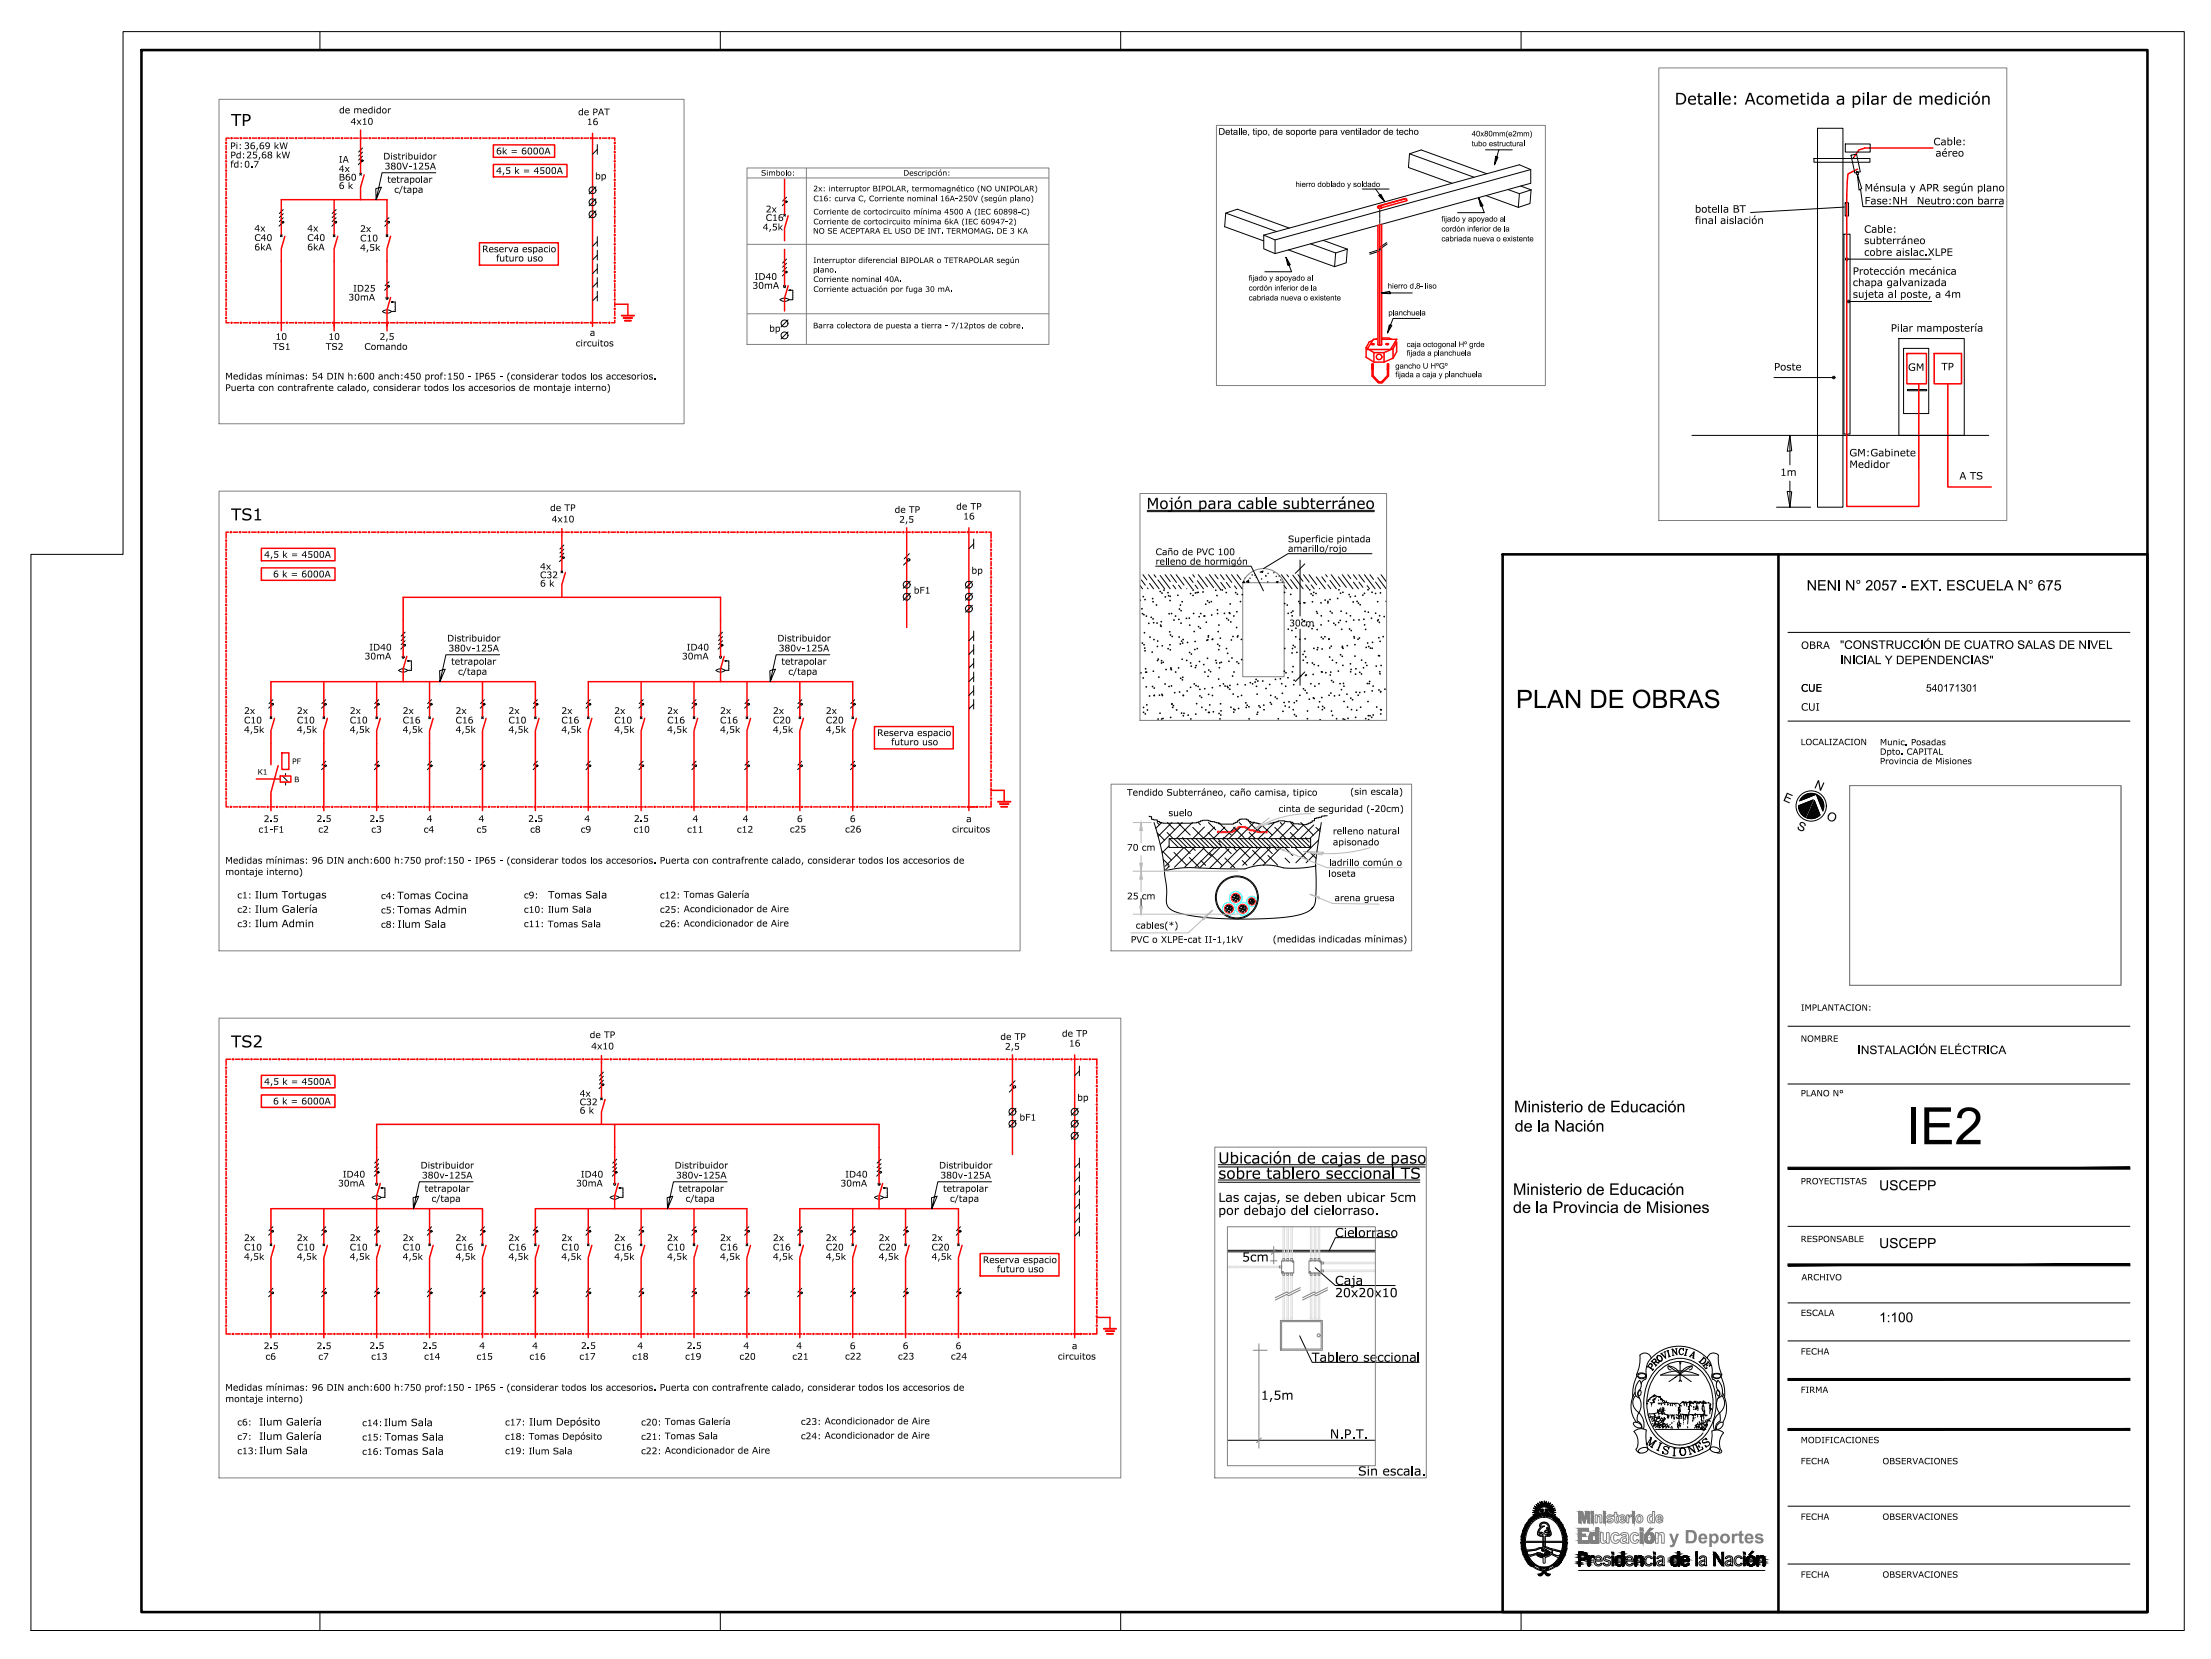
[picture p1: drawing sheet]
<svg xmlns="http://www.w3.org/2000/svg" width="600mm" height="450mm" viewBox="0 0 600 450" stroke-linecap="round" stroke-linejoin="round" font-family="sans-serif">
<defs><g id="words">
<text font-size="14" x="517.3" y="310.5">IE2</text>
<text font-size="6.9" x="411.4" y="192.1">PLAN DE OBRAS</text>
<text font-size="5.7" x="459" y="395.1">E</text>
<text font-size="5.3" x="450.1" y="395.8">S</text>
<text font-size="5" fill="#808080" x="453" y="418.8">y Deportes</text>
<g font-size="4.9">
<text x="447.3" y="371.8">R</text>
<text x="460.4" y="371.1">D</text>
<text x="461.4" y="372.5">E</text>
</g>
<g font-size="4.5">
<text x="62.7" y="34.2">TP</text>
<text x="62.7" y="141.2">TS1</text>
<text x="62.7" y="284.2">TS2</text>
</g>
<g font-size="4.4">
<text x="454.5" y="28.4">Detalle: Acometida a pilar de medición</text>
<text x="410.9" y="301.8">Ministerio de Educación</text>
<text x="411.1" y="307">de la Nación</text>
<text x="410.6" y="329.1">de la Provincia de Misiones</text>
<text x="410.6" y="324.2">Ministerio de Educación</text>
<text x="454.7" y="368.7">C</text>
</g>
<g font-size="4.2">
<text x="330.6" y="315.7">Ubicación de cajas de paso</text>
<text x="330.6" y="319.9">sobre tablero seccional TS</text>
</g>
<text font-size="4.1" x="311.2" y="138.1">Mojón para cable subterráneo</text>
<text font-size="3.9" x="490.3" y="160.2">NENI N° 2057 - EXT. ESCUELA N° 675</text>
<g font-size="3.8">
<text x="510" y="322.9">USCEPP</text>
<text x="510" y="338.6">USCEPP</text>
</g>
<text font-size="3.7" x="510" y="358.8">1:100</text>
<g font-size="3.4">
<text x="492.2" y="213.7" transform="rotate(23 492.2 213.7)">N</text>
<text x="483.8" y="217.2" transform="rotate(23 483.8 217.2)">E</text>
<text x="487.5" y="224.9" transform="rotate(23 487.5 224.9)">S</text>
<text x="495.5" y="222.2" transform="rotate(23 495.5 222.2)">O</text>
<text x="330.6" y="326.1">Las cajas, se deben ubicar 5cm</text>
<text x="330.6" y="329.6">por debajo del cielorraso.</text>
<text x="362.3" y="335.7">Cielorraso</text>
<text x="337.1" y="342.3">5cm</text>
<text x="362.3" y="348.7">Caja</text>
<text x="362.3" y="352">20x20x10</text>
<text x="356" y="369.5">Tablero seccional</text>
<text x="342.2" y="379.8">1,5m</text>
<text x="360.9" y="390.3">N.P.T.</text>
<text x="368.6" y="400.4">Sin escala.</text>
</g>
<g font-size="3.2">
<text x="499.4" y="176.1">&quot;CONSTRUCCIÓN DE CUATRO SALAS DE NIVEL</text>
<text x="499.4" y="180.2">INICIAL Y DEPENDENCIAS&quot;</text>
<text x="504.2" y="286">INSTALACIÓN ELÉCTRICA</text>
</g>
<g font-size="2.8">
<text x="524.7" y="39.4">Cable:</text>
<text x="525.3" y="42.5">aéreo</text>
<text x="506" y="51.9">Ménsula y APR según plano</text>
<text x="460" y="57.7">botella BT</text>
<text x="506" y="55.5">Fase:NH</text>
<text x="520.2" y="55.5">Neutro:con barra</text>
<text x="460" y="60.8">final aislación</text>
<text x="505.9" y="63.2">Cable:</text>
<text x="505.9" y="66.2">subterráneo</text>
<text x="505.9" y="69.4">cobre aislac.XLPE</text>
<text x="502.8" y="77.6">chapa galvanizada</text>
<text x="502.8" y="74.5">Protección mecánica</text>
<text x="502.8" y="80.8">sujeta al poste, a 4m</text>
<text x="513.2" y="90">Pilar mampostería</text>
<text x="481.5" y="100.5">Poste</text>
<text x="517.8" y="100.6">GM</text>
<text x="526.9" y="100.5">TP</text>
<text x="501.9" y="123.8">GM:Gabinete</text>
<text x="483.2" y="129.1">1m</text>
<text x="501.9" y="127">Medidor</text>
<text x="531.8" y="130.1">A TS</text>
<text x="488.8" y="176.1">OBRA</text>
<text x="488.8" y="187.6">CUE</text>
<text x="522.7" y="187.6">540171301</text>
<text x="488.8" y="192.8">CUI</text>
<text x="148.8" y="243.8">Tomas Sala</text>
<text x="70.3" y="386.8">Ilum Galería</text>
<text x="70.3" y="390.7">Ilum Galería</text>
</g>
<g font-size="2.5">
<text x="92" y="30.8">de medidor</text>
<text x="95.1" y="33.8">4x10</text>
<text x="156.9" y="31.3">de PAT</text>
<text x="159.3" y="33.9">16</text>
<text x="62.5" y="40.5">Pi: 36,69 kW</text>
<text x="134.6" y="41.9">6k = 6000A</text>
<text x="330.7" y="36.6">Detalle, tipo, de soporte para ventilador de techo</text>
<text x="62.5" y="43">Pd:25,68 kW</text>
<text x="62.5" y="45.5">fd:0.7</text>
<text x="91.9" y="46.7">4x</text>
<text x="91.9" y="44.1">IA</text>
<text x="104" y="43.3">Distribuidor</text>
<text x="104.4" y="46">380V-125A</text>
<text x="134.6" y="47.2">4,5 k = 4500A</text>
<text x="91.9" y="49">B60</text>
<text x="91.9" y="51.3">6 k</text>
<text x="105.1" y="49.6">tetrapolar</text>
<text x="107" y="52.3">c/tapa</text>
<text x="161.5" y="48.7">bp</text>
<text x="207.8" y="57.6">2x</text>
<text x="207.8" y="60">C16</text>
<text x="69" y="62.8">4x</text>
<text x="69" y="65.4">C40</text>
<text x="83.4" y="62.8">4x</text>
<text x="83.4" y="65.4">C40</text>
<text x="97.7" y="65.5">C10</text>
<text x="97.7" y="63">2x</text>
<text x="207" y="62.5">4,5k</text>
<text x="69" y="67.9">6kA</text>
<text x="83.4" y="67.9">6kA</text>
<text x="97.7" y="68.1">4,5k</text>
<text x="130.9" y="68.4">Reserva espacio</text>
<text x="134.6" y="70.9">futuro uso</text>
<text x="204.8" y="75.9">ID40</text>
<text x="94.5" y="81.6">30mA</text>
<text x="95.8" y="79.1">ID25</text>
<text x="204.2" y="78.4">30mA</text>
<text x="208.8" y="90">bp</text>
<text x="74.1" y="94.9">TS1</text>
<text x="74.8" y="92.2">10</text>
<text x="88.4" y="94.9">TS2</text>
<text x="89.1" y="92.2">10</text>
<text x="98.9" y="94.9">Comando</text>
<text x="103" y="92.2">2,5</text>
<text x="156.2" y="94">circuitos</text>
<text x="160.1" y="91.2">a</text>
<text x="61.1" y="103">Medidas mínimas: 54 DIN h:600 anch:450 prof:150 - IP65 - (considerar todos los accesorios.</text>
<text x="61.1" y="106.1">Puerta con contrafrente calado, considerar todos los accesorios de montaje interno)</text>
<text x="149.3" y="138.7">de TP</text>
<text x="149.7" y="141.7">4x10</text>
<text x="242.8" y="139.2">de TP</text>
<text x="244" y="141.8">2,5</text>
<text x="259.5" y="138.3">de TP</text>
<text x="261.4" y="141">16</text>
<text x="349.6" y="147.1">Superficie pintada</text>
<text x="349.6" y="149.7">amarillo/rojo</text>
<text x="71.7" y="151.3">4,5 k = 4500A</text>
<text x="146.6" y="154.6">4x</text>
<text x="263.7" y="155.7">bp</text>
<text x="313.6" y="150.6">Caño de PVC 100</text>
<text x="313.6" y="153.2">relleno de hormigón</text>
<text x="74.1" y="156.7">6 k = 6000A</text>
<text x="146.6" y="156.9">C32</text>
<text x="146.6" y="159.2">6 k</text>
<text x="248" y="161.1">bF1</text>
<text x="349.9" y="169.9">30cm</text>
<text x="98.9" y="178.9">30mA</text>
<text x="100.2" y="176.5">ID40</text>
<text x="121.3" y="174.1">Distribuidor</text>
<text x="121.7" y="176.8">380v-125A</text>
<text x="185.1" y="178.9">30mA</text>
<text x="186.4" y="176.5">ID40</text>
<text x="211" y="174.1">Distribuidor</text>
<text x="211.3" y="176.8">380v-125A</text>
<text x="122.4" y="180.4">tetrapolar</text>
<text x="124.3" y="183.1">c/tapa</text>
<text x="212.1" y="180.4">tetrapolar</text>
<text x="213.9" y="183.1">c/tapa</text>
<text x="66.2" y="193.7">2x</text>
<text x="66.2" y="196.3">C10</text>
<text x="80.6" y="193.7">2x</text>
<text x="80.6" y="196.3">C10</text>
<text x="94.9" y="193.7">2x</text>
<text x="94.9" y="196.3">C10</text>
<text x="109.3" y="193.7">2x</text>
<text x="109.3" y="196.3">C16</text>
<text x="123.6" y="193.7">2x</text>
<text x="123.6" y="196.3">C16</text>
<text x="138" y="193.7">2x</text>
<text x="138" y="196.3">C10</text>
<text x="152.4" y="193.7">2x</text>
<text x="152.4" y="196.3">C16</text>
<text x="166.7" y="193.7">2x</text>
<text x="166.7" y="196.3">C10</text>
<text x="181.1" y="193.7">2x</text>
<text x="181.1" y="196.3">C16</text>
<text x="195.4" y="193.7">2x</text>
<text x="195.4" y="196.3">C16</text>
<text x="209.8" y="193.7">2x</text>
<text x="209.8" y="196.3">C20</text>
<text x="224.1" y="193.7">2x</text>
<text x="224.1" y="196.3">C20</text>
<text x="66.2" y="198.8">4,5k</text>
<text x="80.6" y="198.8">4,5k</text>
<text x="94.9" y="198.8">4,5k</text>
<text x="109.3" y="198.8">4,5k</text>
<text x="123.6" y="198.8">4,5k</text>
<text x="138" y="198.8">4,5k</text>
<text x="152.4" y="198.8">4,5k</text>
<text x="166.7" y="198.8">4,5k</text>
<text x="181.1" y="198.8">4,5k</text>
<text x="195.4" y="198.8">4,5k</text>
<text x="209.8" y="198.8">4,5k</text>
<text x="224.1" y="198.8">4,5k</text>
<text x="238.1" y="199.7">Reserva espacio</text>
<text x="241.8" y="202.2">futuro uso</text>
<text x="305.9" y="215.9">Tendido Subterráneo, caño camisa, tipico</text>
<text x="366.4" y="215.7">(sin escala)</text>
<text x="317.1" y="221.5">suelo</text>
<text x="347" y="220.3">cinta de seguridad (-20cm)</text>
<text x="70.1" y="225.9">c1-F1</text>
<text x="71.6" y="223.1">2.5</text>
<text x="85.9" y="223">2.5</text>
<text x="86.4" y="225.9">c2</text>
<text x="100.3" y="223">2.5</text>
<text x="100.7" y="225.9">c3</text>
<text x="115" y="225.9">c4</text>
<text x="115.8" y="223">4</text>
<text x="129.3" y="225.9">c5</text>
<text x="129.9" y="223">4</text>
<text x="143.3" y="223">2.5</text>
<text x="143.9" y="225.9">c8</text>
<text x="157.6" y="225.9">c9</text>
<text x="158.6" y="223">4</text>
<text x="171.9" y="225.9">c10</text>
<text x="172" y="223">2.5</text>
<text x="186.5" y="225.9">c11</text>
<text x="187.9" y="223">4</text>
<text x="200" y="225.9">c12</text>
<text x="201.6" y="223">4</text>
<text x="214.4" y="225.9">c25</text>
<text x="216.3" y="223.1">6</text>
<text x="229.3" y="225.9">c26</text>
<text x="230.6" y="223.1">6</text>
<text x="258.4" y="225.9">circuitos</text>
<text x="262.2" y="223.1">a</text>
<text x="361.7" y="226.4">relleno natural</text>
<text x="305.9" y="230.8">70 cm</text>
<text x="361.7" y="229.4">apisonado</text>
<text x="61.1" y="234.3">Medidas mínimas: 96 DIN anch:600 h:750 prof:150 - IP65 - (considerar todos los accesorios. Puerta con contrafrente calado, considerar todos los accesorios de</text>
<text x="61.1" y="237.4">montaje interno)</text>
<text x="360.6" y="237.9">loseta</text>
<text x="360.6" y="234.9">ladrillo común o</text>
<text x="64.4" y="243.8">c1: Ilum Tortugas</text>
<text x="103.4" y="244">c4:Tomas Cocina</text>
<text x="142.2" y="243.8">c9:</text>
<text x="179.1" y="243.8">c12: Tomas Galería</text>
<text x="305.9" y="244">25 cm</text>
<text x="362.2" y="244.5">arena gruesa</text>
<text x="64.4" y="247.7">c2: Ilum Galería</text>
<text x="64.4" y="251.6">c3: Ilum Admin</text>
<text x="103.4" y="247.8">c5:Tomas Admin</text>
<text x="103.4" y="251.7">c8:Ilum Sala</text>
<text x="142.2" y="247.7">c10: Ilum Sala</text>
<text x="142.2" y="251.6">c11: Tomas Sala</text>
<text x="179.1" y="247.7">c25: Acondicionador de Aire</text>
<text x="179.1" y="251.6">c26: Acondicionador de Aire</text>
<text x="308.2" y="252">cables(*)</text>
<text x="306.9" y="255.8">PVC o XLPE-cat II-1,1kV</text>
<text x="345.4" y="255.7">(medidas indicadas mínimas)</text>
<text x="160" y="281.7">de TP</text>
<text x="288.2" y="281.3">de TP</text>
<text x="160.4" y="284.7">4x10</text>
<text x="271.5" y="282.2">de TP</text>
<text x="272.7" y="284.8">2,5</text>
<text x="290.1" y="284">16</text>
<text x="71.7" y="294.4">4,5 k = 4500A</text>
<text x="74.1" y="299.7">6 k = 6000A</text>
<text x="157.3" y="299.9">C32</text>
<text x="157.3" y="297.6">4x</text>
<text x="292.4" y="298.7">bp</text>
<text x="157.3" y="302.2">6 k</text>
<text x="276.7" y="304.1">bF1</text>
<text x="114.2" y="317.1">Distribuidor</text>
<text x="183.1" y="317.1">Distribuidor</text>
<text x="254.9" y="317.1">Distribuidor</text>
<text x="91.7" y="321.9">30mA</text>
<text x="93" y="319.5">ID40</text>
<text x="114.5" y="319.8">380v-125A</text>
<text x="115.2" y="323.4">tetrapolar</text>
<text x="156.3" y="321.9">30mA</text>
<text x="157.6" y="319.5">ID40</text>
<text x="183.5" y="319.8">380v-125A</text>
<text x="184.2" y="323.4">tetrapolar</text>
<text x="228.1" y="321.9">30mA</text>
<text x="229.4" y="319.5">ID40</text>
<text x="255.2" y="319.8">380v-125A</text>
<text x="255.9" y="323.4">tetrapolar</text>
<text x="117.1" y="326.1">c/tapa</text>
<text x="186.1" y="326.1">c/tapa</text>
<text x="257.8" y="326.1">c/tapa</text>
<text x="66.2" y="336.7">2x</text>
<text x="66.2" y="341.8">4,5k</text>
<text x="66.2" y="339.3">C10</text>
<text x="80.6" y="336.7">2x</text>
<text x="80.6" y="341.8">4,5k</text>
<text x="80.6" y="339.3">C10</text>
<text x="94.9" y="336.7">2x</text>
<text x="94.9" y="341.8">4,5k</text>
<text x="94.9" y="339.3">C10</text>
<text x="109.3" y="336.7">2x</text>
<text x="109.3" y="341.8">4,5k</text>
<text x="109.3" y="339.3">C10</text>
<text x="123.6" y="336.7">2x</text>
<text x="123.6" y="341.8">4,5k</text>
<text x="123.6" y="339.3">C16</text>
<text x="138" y="336.7">2x</text>
<text x="138" y="341.8">4,5k</text>
<text x="138" y="339.3">C16</text>
<text x="152.3" y="336.7">2x</text>
<text x="152.3" y="341.8">4,5k</text>
<text x="152.3" y="339.3">C10</text>
<text x="166.7" y="336.7">2x</text>
<text x="166.7" y="341.8">4,5k</text>
<text x="166.7" y="339.3">C16</text>
<text x="181.1" y="336.7">2x</text>
<text x="181.1" y="341.8">4,5k</text>
<text x="181.1" y="339.3">C10</text>
<text x="195.4" y="336.7">2x</text>
<text x="195.4" y="341.8">4,5k</text>
<text x="195.4" y="339.3">C16</text>
<text x="209.8" y="336.7">2x</text>
<text x="209.8" y="341.8">4,5k</text>
<text x="209.8" y="339.3">C16</text>
<text x="224.1" y="336.7">2x</text>
<text x="224.1" y="341.8">4,5k</text>
<text x="224.1" y="339.3">C20</text>
<text x="238.5" y="336.7">2x</text>
<text x="238.5" y="341.8">4,5k</text>
<text x="238.5" y="339.3">C20</text>
<text x="252.8" y="336.7">2x</text>
<text x="252.8" y="341.8">4,5k</text>
<text x="252.8" y="339.3">C20</text>
<text x="266.8" y="342.7">Reserva espacio</text>
<text x="270.5" y="345.2">futuro uso</text>
<text x="71.6" y="366.1">2.5</text>
<text x="72" y="368.9">c6</text>
<text x="85.9" y="366.1">2.5</text>
<text x="86.4" y="368.9">c7</text>
<text x="100.2" y="366">2.5</text>
<text x="100.7" y="368.9">c13</text>
<text x="114.6" y="366">2.5</text>
<text x="115.1" y="368.9">c14</text>
<text x="129.3" y="368.9">c15</text>
<text x="130.1" y="366">4</text>
<text x="143.7" y="368.9">c16</text>
<text x="144.4" y="366">4</text>
<text x="157.2" y="368.9">c17</text>
<text x="157.7" y="366">2.5</text>
<text x="171.6" y="368.9">c18</text>
<text x="173" y="366">4</text>
<text x="185.9" y="368.9">c19</text>
<text x="186.4" y="366">2.5</text>
<text x="200.7" y="368.9">c20</text>
<text x="201.8" y="366">4</text>
<text x="215" y="368.9">c21</text>
<text x="216.1" y="366">4</text>
<text x="229.3" y="368.9">c22</text>
<text x="230.6" y="366.1">6</text>
<text x="243.7" y="368.9">c23</text>
<text x="245" y="366.1">6</text>
<text x="258" y="368.9">c24</text>
<text x="259.3" y="366.1">6</text>
<text x="287.1" y="368.9">circuitos</text>
<text x="290.9" y="366.1">a</text>
<text x="61.1" y="377.4">Medidas mínimas: 96 DIN anch:600 h:750 prof:150 - IP65 - (considerar todos los accesorios. Puerta con contrafrente calado, considerar todos los accesorios de</text>
<text x="61.1" y="380.4">montaje interno)</text>
<text x="64.4" y="386.8">c6:</text>
<text x="98.3" y="387">c14:Ilum Sala</text>
<text x="137.1" y="386.8">c17: Ilum Depósito</text>
<text x="174" y="386.8">c20: Tomas Galería</text>
<text x="217.4" y="386.6">c23: Acondicionador de Aire</text>
<text x="64.4" y="390.7">c7:</text>
<text x="64.4" y="394.6">c13:Ilum Sala</text>
<text x="98.3" y="390.9">c15: Tomas Sala</text>
<text x="98.3" y="394.8">c16: Tomas Sala</text>
<text x="137.1" y="390.7">c18: Tomas Depósito</text>
<text x="137.1" y="394.6">c19: Ilum Sala</text>
<text x="174" y="390.7">c21: Tomas Sala</text>
<text x="174" y="394.6">c22: Acondicionador de Aire</text>
<text x="217.4" y="390.5">c24: Acondicionador de Aire</text>
</g>
<g font-size="2.3">
<text x="488.7" y="202.2">LOCALIZACION</text>
<text x="510.2" y="202.2">Munic. Posadas</text>
<text x="510.2" y="204.8">Dpto. CAPITAL</text>
<text x="510.2" y="207.3">Provincia de Misiones</text>
<text x="488.8" y="274.2">IMPLANTACION:</text>
<text x="488.7" y="282.7">NOMBRE</text>
<text x="488.7" y="297.5">PLANO N°</text>
<text x="488.7" y="321.3">PROYECTISTAS</text>
<text x="488.7" y="337">RESPONSABLE</text>
<text x="488.9" y="347.4">ARCHIVO</text>
<text x="488.7" y="357.1">ESCALA</text>
<text x="488.7" y="367.5">FECHA</text>
<text x="488.7" y="377.9">FIRMA</text>
<text x="488.7" y="391.6">MODIFICACIONES</text>
<text x="488.7" y="397.3">FECHA</text>
<text x="510.9" y="397.3">OBSERVACIONES</text>
<text x="488.7" y="412.4">FECHA</text>
<text x="510.9" y="412.4">OBSERVACIONES</text>
<text x="488.7" y="428.1">FECHA</text>
<text x="510.9" y="428.1">OBSERVACIONES</text>
</g>
<g font-size="2.1">
<text x="399.4" y="39.7">tubo estructural</text>
<text x="399.4" y="37">40x80mm(e2mm)</text>
<text x="206.5" y="47.7">Simbolo:</text>
<text x="245.2" y="47.7">Descripción:</text>
<text x="220.7" y="51.9">2x: interruptor BIPOLAR, termomagnético (NO UNIPOLAR)</text>
<text x="351.6" y="50.7">hierro doblado y soldado</text>
<text x="220.7" y="54.6">C16: curva C, Corriente nominal 16A-250V (según plano)</text>
<text x="220.7" y="58.2">Corriente de cortocircuito mínima 4500 A (IEC 60898-C)</text>
<text x="220.7" y="63.4">NO SE ACEPTARA EL USO DE INT. TERMOMAG. DE 3 KA</text>
<text x="220.7" y="60.9">Corriente de cortocircuito mínima 6kA (IEC 60947-2)</text>
<text x="391.2" y="62.8">cordón inferior de la</text>
<text x="391.2" y="60.1">fijado y apoyado al</text>
<text x="391.2" y="65.5">cabriada nueva o existente</text>
<text x="220.7" y="71.4">Interruptor diferencial BIPOLAR o TETRAPOLAR según</text>
<text x="220.7" y="73.9">plano.</text>
<text x="220.7" y="76.5">Corriente nominal 40A.</text>
<text x="338.9" y="76.2">fijado y apoyado al</text>
<text x="220.7" y="79.2">Corriente actuación por fuga 30 mA.</text>
<text x="338.9" y="78.8">cordón inferior de la</text>
<text x="338.9" y="81.5">cabriada nueva o existente</text>
<text x="376.6" y="78.3">hierro d.8- liso</text>
<text x="220.7" y="89.1">Barra colectora de puesta a tierra - 7/12ptos de cobre.</text>
<text x="376.8" y="85.6">planchuela</text>
<text x="381.8" y="94.2">caja octogonal Hº grde</text>
<text x="378.7" y="100">gancho U HºGº</text>
<text x="381.8" y="96.5">fijada a planchuela</text>
<text x="378.7" y="102.3">fijada a caja y planchuela</text>
<text x="79.3" y="207.3">PF</text>
<text x="69.9" y="210.2">K1</text>
<text x="79.8" y="212.2">B</text>
</g>
</g></defs>
<g fill="none" stroke="#000" stroke-width=".27">
<path d="M33.4 8.6h559.4v433.8h-584.4v-292h25zM86.8 8.6v5M195.5 8.6v5M304.2 8.6v5M412.8 8.6v5M162.1 39.2v1.4l-1.3 1.2M493.3 34.8h6.9v102.8h-6.9zM500.8 39.1h6.8v2.2h-6.8zM76.9 59.1l-1.1 1M76.9 58l-1.1 1M76.9 56.9l-1.1 1M91.2 59.1l-1 1"/>
<path d="M91.2 58l-1 1M91.2 56.9l-1 1M97.6 47l.5 .5M98.1 47l-.5 .5M98.1 43.8l-.9 .9M98.4 42.4l-1.1 1M98.4 41.3l-1.1 1.1M98.4 40.2l-1.1 1.1M105.6 59.1l-1.1 1M118.3 46.9h-14.6l-1.6 7.3-.1-3 1.5-.4-1.4 3.4M161.8 50.7l-1.9 1.9M161.8 53.9l-1.9 1.9"/>
<path d="M161.8 57.2l-1.9 1.9M162.1 40.6v1.3M213.2 54.9l-.9 .9M213.5 53.5l-1.1 1.1M332.7 57.8l13.8 5M369.7 51.3h7.3M373.4 51.3l2.4 3.4-1-2-.6 .4 1.6 1.6M374.5 56.9v1.1M374.5 58.2v1.1M374.5 59.5v1.1M382.5 41.7l17.6 6.4M401.3 53.8l1.2 2-.7 .2-.5-2.2 1.6 3.9h-7.3"/>
<path d="M403.2 40.7h7.2M403.5 47.1l-17.8-6.4-3.2 1-.2 3.7 11.8 4.3M406.8 40.7l-1.2 4 1-2-.7-.3-.3 2.3M409.3 51.4l3.1 1.2M412.7 50.5l2.8 1M415.5 46l-69.4 19.1-3.1-1.3M415.5 51.5l-.2 3.7-3.2 1.1-8.8-3.2M415.5 51.5l-3.1 1.1-.3 3.7M492.3 43h15.2v1h-15.2zM500.6 56.2l-25.5 1.5M500.8 55h.9v3.6h-.9zM502.4 42.1l1.5-.3 1 4.8-1.5 .4z"/>
<path d="M503.9 46.6h.5v.8h-.5zM504.1 47.3l1.2 3.8-.7 .5zM505 51.3l.6 4.8h38M76.1 63.7l.5 .5M76.6 63.7l-.5 .5M76.6 60.5l-.9 .9M90.4 63.7l.5 .5M90.9 63.7l-.5 .5M91 60.5l-.9 .9M104.8 63.7l.5 .5M105.3 63.7l-.5 .5M105.3 77.9l-.9 .9"/>
<path d="M105.3 60.5l-.9 .9M105.6 76.5l-1.1 1M162.1 64.2v1.3l-1.3 1.3M162.1 67.9v1.3l-1.3 1.3M162.1 71.6v1.3l-1.3 1.3M162.1 75.3v1.4l-1.3 1.2M162.1 79v1.4l-1.3 1.2M162.1 65.5v1.3M162.1 69.2v1.3M162.1 72.9v1.3M162.1 76.7v1.3M212.6 77.5h.6"/>
<path d="M213.2 74l-.9 .9M213.5 71.4l-1.1 1.1M213.5 70.3l-1.1 1.1M213.5 72.6l-1.1 1M214.1 78.8l.4-.1v.1zM214.1 78.8h.3M214.8 78.8h.4v.3M215.2 79.5v.4M343 63.8l69.4-19.1 3.1 1.3v3.7l-69.4 19.1-3.1-1.3zM346.1 65.1v3.7M349 69.8l1.2 2-.7 .2-.5-2.2 1.5 3.9h-7.2M349.9 61.9l-14.1-5.1-3.1 1-.3 3.7 10.6 3.9"/>
<path d="M355.7 66.2l6.8 2.4M359.1 65.2l6.6 2.4M365.7 67.6l-.3 3.7-3.2 1.1-12.5-4.6M365.7 67.6l-3.2 1-.3 3.8M375 79.5l2.3 .2-.1-.7-2.2 .5h8.3M376.3 65.8l-1.8 1.3-.1 .6-2.8 .9M376.5 66.2l-1.9 1.3-.1 .6-2.7 .9M500.4 63.5h1.7v54.3h-1.7zM501.2 70.3h22.9M103.8 84.5l1.2-.4 1.3 .4a1.81 1.81 0 0 1-2.5 0zM104.7 80.7h.7M106.2 82l.4-.1v.1z"/>
<path d="M106.2 82h.3M106.3 84.5h.3M106.9 82h.4v.3M107.3 82.7v.3M107.3 83.4v.4M107.3 84.2v.3h-.3M162.1 80.4v1.3M211.7 81.3l1.2-.4 1.3 .4a1.8 1.8 0 0 1-2.5 0zM213.9 90.1l-1.9 1.9M213.9 86.8l-1.9 1.9M214.2 81.3h.3M215.2 80.2v.4"/>
<path d="M215.2 81v.3h-.3M385.3 86.4h-7.2l-1.5 3.9 .5-2.1 .7 .1-1.2 2M501.7 81.8h22.6M515.4 91.9h17.7v26.2h-17.7zM516.6 94.5h6.9v17.7h-6.9zM459.2 118.1h80.6M481.5 102.4h16.2M485.8 118.1l.5 4.2-1.2 .1zM485.8 118.1v8M517.7 105.7h5.2v.3h-5.2zM311.4 138.5h61.6M311.4 138.8h61.6"/>
<path d="M482.2 137.6h9.2M485.1 133.3l1.2 .2-.5 4.1zM485.8 130.5v7.1M152.2 154.9l.5 .5M152.7 151.5l-.9 .9M152.7 154.9l-.5 .5M153 150.1l-1 1.1M153 149l-1 1.1M153 147.9l-1 1.1M246.4 152.1l-1.2 1.2M246.8 150.2l-1.4 1.4M247 157.7l-1.8 1.9"/>
<path d="M263.9 157.7l-1.9 1.9M264.3 146.3v1.3l-1.3 1.3M264.3 147.6v1.3M309.4 158.9l.7 .9M309.8 157.3l1 1.5M310.2 155.9l1.1 1.4M311.4 159.5l.2 .3M311.7 155.9l2.9 3.9M312 158.3l1.1 1.5M313.2 155.9l.5 .7M313.6 153.6h25.9l3.4 6.7M314.3 157.3l1.8 2.5"/>
<path d="M314.9 156.1l2.7 3.7M316.2 155.9l1.4 1.9M317.7 155.9l1.6 2.1M318.4 158.8l.7 1M319.2 155.9l2.2 2.9M319.9 158.8l.7 1M321.2 156.6l2.4 3.2M322.1 159.7v.1M322.7 156.6l1.1 1.4M323.7 155.9l.5 .7M324.4 158.8l.7 1M325 157.6l1.6 2.2"/>
<path d="M325.2 155.9l2.5 3.3M327.2 156.6l2.2 2.9M328.2 155.9l2.9 3.9M329.7 155.9l.9 1.2M331.2 155.9l1.1 1.4M331.3 158l1.3 1.8M332.7 155.9l1.6 2.1M332.8 158l1.1 1.5M334.2 155.9l2.9 3.9M335 159l.6 .8M335.7 155.9l1.1 1.4M337.3 158l.1 .1"/>
<path d="M337.6 158.1h-.3l.3-.4 .1 .4M337.9 156.8h.1M338.9 157.4v.6l-.6-.1zM342.3 155.2l.5-.2-.2 .4zM346.7 158.1l-.3-.2 .5-.2-.2 .4M347.8 155.9l2.9 3.9M348.5 158.9l.7 .9M349.3 155.9l.4 .6M350.3 157.3l1.9 2.5M350.9 156.1l2.8 3.7M352.3 155.9l1.3 1.8M352.8 152v15.2"/>
<path d="M353.8 155.9l1.5 2.1M354.1 153l-2.5 2.6M354.4 158.7l.8 1.1M355.3 155.9l2.1 2.8M355.9 158.7l.8 1.1M357.2 156.5l2.5 3.3M358.1 159.6l.1 .2M358.7 156.5l1.1 1.5M359.8 155.9l.4 .6M360.4 158.7l.8 1.1M361 157.5l1.7 2.3M361.3 155.9l2.4 3.2"/>
<path d="M363.2 156.5l2.2 2.9M364.3 155.9l2.9 3.9M365.8 155.9l.8 1.1M367.3 155.9l1 1.3M367.3 157.9l1.4 1.9M368.8 155.9l1.5 2M368.8 157.9l1.1 1.5M370.3 155.9l2.9 3.9M371 158.9l.7 .9M371.8 155.9l1 1.3M372.3 150.2h-22.7l-6.7 4.1M373.3 157.9l1.4 1.9"/>
<path d="M373.9 156.7l2.3 3.1M374.8 155.9l1.5 2M109.1 178.1h.6M109.7 175.2l-.9 .9M110 173.8l-1.1 1.1M110 172.7l-1.1 1.1M110 171.5l-1.1 1.1M110.6 179.3l.4-.1v.2zM110.6 179.3h.3M111.3 179.3h.4v.4M135.6 177.7h-14.6l-1.6 7.3-.1-3 1.5-.4-1.4 3.4M195.2 178.1h.7"/>
<path d="M195.8 175.2l-.9 .9M196.1 173.8l-1.1 1.1M196.1 172.7l-1.1 1.1M196.1 171.5l-1.1 1.1M196.7 179.3l.4-.1v.2zM196.7 179.3h.4M197.5 179.3h.3v.4M225.2 177.7h-14.5l-1.7 7.3-.1-3 1.6-.4-1.5 3.4M247 161l-1.8 1.9M263.9 161l-1.9 1.9M263.9 164.2l-1.9 1.9M264.3 171.2v1.3l-1.3 1.3"/>
<path d="M264.3 174.9v1.4l-1.3 1.2M264.3 178.7v1.3l-1.3 1.2M264.3 172.5v1.4M264.3 176.3v1.3M264.3 180v1.3M352.8 170.7v15.2M485.3 171.6h92.8M73.3 194.5l.5 .5M73.8 194.5l-.5 .5M73.8 191.3l-.9 .9M74.1 189.9l-1.1 1M87.6 194.5l.5 .5"/>
<path d="M88.1 194.5l-.5 .5M88.2 191.3l-.9 .9M88.4 189.9l-1.1 1M102 194.5l.5 .5M102.5 194.5l-.5 .5M102.5 191.3l-.9 .9M102.8 189.9l-1.1 1M108.2 181.9l1.2-.4 1.2 .4a1.81 1.81 0 0 1-2.4 0zM110.7 181.9h.3M111.7 180.1v.3M111.7 180.8v.4M111.7 181.6v.3h-.4"/>
<path d="M116.3 194.5l.5 .5M116.8 194.5l-.5 .5M116.9 191.3l-.9 .9M117.1 189.9l-1 1M130.7 194.5l.5 .5M131.2 194.5l-.5 .5M131.2 191.3l-.9 .9M131.5 189.9l-1.1 1M145.1 194.5l.5 .5M145.6 194.5l-.5 .5M145.6 191.3l-.9 .9M145.8 189.9l-1 1"/>
<path d="M159.4 194.5l.5 .5M159.9 194.5l-.5 .5M159.9 191.3l-.9 .9M160.2 189.9l-1.1 1M173.8 194.5l.5 .5M174.3 194.5l-.5 .5M174.3 191.3l-.9 .9M174.6 189.9l-1.1 1M188.1 194.5l.5 .5M188.6 194.5l-.5 .5M188.7 191.3l-.9 .9M188.9 189.9l-1.1 1"/>
<path d="M194.3 181.9l1.3-.4 1.2 .4a1.81 1.81 0 0 1-2.5 0zM196.8 181.9h.3M197.8 181.6v.3h-.3M197.8 180.1v.3M197.8 180.8v.4M202.5 194.5l.5 .5M203 194.5l-.5 .5M203 191.3l-.9 .9M203.3 189.9l-1.1 1M216.8 194.5l.5 .5M217.3 194.5l-.5 .5M217.4 191.3l-.9 .9"/>
<path d="M217.6 189.9l-1.1 1M231.2 194.5l.5 .5M231.7 194.5l-.5 .5M231.7 191.3l-.9 .9M232 189.9l-1.1 1M264.3 182.4v1.3l-1.3 1.3M264.3 186.1v1.3l-1.3 1.3M264.3 189.8v1.3l-1.3 1.3M264.3 183.7v1.3M264.3 187.4v1.3M264.3 191.1v1.3M354.1 182.3l-2.5 2.6"/>
<path d="M485.3 195.7h92.8M76.7 210.6l1.6 1.6M77.5 209.9v.7M77.5 212.2v.8M88.2 207.9l-.9 .9M88.4 206.6l-1.1 1M102.5 207.9l-.9 .9M102.8 206.6l-1.1 1M116.9 207.9l-.9 .9M117.1 206.6l-1 1M131.2 207.9l-.9 .9M131.5 206.6l-1.1 1"/>
<path d="M145.6 207.9l-.9 .9M145.8 206.6l-1 1M159.9 207.9l-.9 .9M160.2 206.6l-1.1 1M174.3 207.9l-.9 .9M174.6 206.6l-1.1 1M188.7 207.9l-.9 .9M188.9 206.6l-1.1 1M203 207.9l-.9 .9M203.3 206.6l-1.1 1M217.4 207.9l-.9 .9M217.6 206.6l-1.1 1"/>
<path d="M231.7 207.9l-.9 .9M232 206.6l-1.1 1M488.1 218.6l4-1.6-2.1 4.8-1.2-1.1-.5-1zM488.3 218.5l-.2 .4M488.5 218.5l-.3 .7M488.7 218.4l-.5 1.1M488.9 218.3l-.6 1.4M488.9 216.6l-.3 .7M489 218.3l-.7 1.6M489.2 216.2l-.5 1M489.2 216.2a3.4 3.4 0 0 1 4.3-.3 3.4 3.4 0 0 1 1.2 4.2l-1.8-4.6-4.5 1.8zM489.2 218.2l-.8 1.9"/>
<path d="M489.4 218.1l-.9 2.1M489.4 216l-.5 1.1M489.6 218l-1 2.4M489.6 215.9l-.5 1.1M489.8 218l-1.1 2.5M489.8 215.7l-.5 1.3M489.9 217.9l-1.2 2.8M490 215.6l-.5 1.3M490.1 217.8l-1.3 3M490.2 215.5l-.5 1.3M490.3 217.7l-1.4 3.2M490.4 215.5l-.6 1.3"/>
<path d="M490.5 217.7l-1.5 3.3M490.6 215.4l-.6 1.3M490.7 217.6l-1.6 3.5M490.8 215.3l-.6 1.3M490.9 217.5l-1.7 3.7M490.9 215.3l-.5 1.2M491 217.5l-1.6 3.8M491.1 215.3l-.5 1.2M491.2 217.4l-1.7 4M491.2 215.3l-.4 1.1M491.4 215.3l-.5 1M491.4 217.3l-1.8 4.2"/>
<path d="M491.5 215.3l-.4 .9M491.6 217.2l-1.9 4.4M491.7 215.3l-.4 .9M491.8 217.2l-2 4.5M491.8 215.3l-.3 .8M492 217.1l-2.1 4.6M492 215.3l-.3 .7M492.1 215.3l-.2 .7M492.3 215.3l-.3 .6M492.4 217.2l1.6 4-1.5 .8-1.1 .1-1.1-.2zM492.4 215.4l-.2 .4M492.5 217.3l-2 4.7"/>
<path d="M492.5 217.5l-1.9 4.5M492.6 217.7l-1.9 4.3M492.7 217.9l-1.8 4.2M492.8 218l-1.8 4.1M492.8 218.2l-1.7 3.9M492.9 218.4l-1.6 3.7M493 218.6l-1.6 3.5M493 218.8l-1.4 3.3M493.1 219l-1.4 3.1M493.2 219.1l-1.3 3M493.2 215.7l-.1 .2M493.3 219.3l-1.2 2.8"/>
<path d="M493.3 215.7l-.1 .4M493.3 219.5l-1.1 2.6M493.4 219.7l-1 2.3M493.4 215.8l-.2 .5M493.5 219.9l-.9 2.1M493.5 215.9l-.2 .5M493.7 216l-.3 .6M493.8 216.1l-.3 .7M493.9 216.2l-.4 .8M494 216.2l-.4 1M494.1 216.4l-.4 1M494.2 216.5l-.5 1"/>
<path d="M494.3 216.6l-.5 1.1M494.4 216.7l-.5 1.2M494.5 216.9l-.5 1.2M494.6 217l-.6 1.3M494.7 217.2l-.6 1.2M494.7 217.3l-.5 1.3M494.8 217.5l-.6 1.3M494.9 217.7l-.6 1.3M494.9 217.9l-.5 1.3M495 218.2l-.5 1.2M495 218.5l-.5 1M495 218.8l-.4 .9"/>
<path d="M311.9 221.4v.2h.7v.7l1.5 .2v.4h.6v.2l1 .3h7.9l1.7-.3v-.1h.5v-.3h.6v-.1h1.6l.5 .3 2.2 .4v.2l.5 .1h3.6v-.2h.5v-.3h.5v-.4h.5v-.4l2.1-.1v.3h.5v.4h.6v.2h1v.2l1.5 .3M313.2 223.2l2 7.2 .5 3 .3 3.3a33.7 33.7 0 0 1 .6 8.5 4.3 4.3 0 0 0 3.7 2.6l3.6 .8 3.5 .4 9.7 .4 9.5-.3 4-.5 2.2-.4a4.6 4.6 0 0 0 4.3-4.2l.1-5-.1-4.6 .2-2.7M314.1 226l2 2M314.1 223.2l.6 .6M315.3 223.2l-1.6 1.6M315.5 231l2.4 2.4M315.7 233.2l1.6 1.6M316.8 225.9l1.6 1.6M316.8 223.2l2 2M317 234.9l.3 .3M317.3 229.5l-1.9 1.9M317.3 235.1l-1.3 1.3"/>
<path d="M317.4 227.5l2.4 2.4M318.1 223.2l-3.8 3.7M318.6 227.5l2.4 2.4M318.6 231.3l3.5 3.5M319.6 223.2l3.4 3.4M319.8 227.5l2.4 2.4M320.8 223.2l-5.9 5.9M320.9 227.3l.3 .2M321 227.5l2.4 2.4M322.2 227.5l2.4 2.4M322.8 232.7l2.6 2.6M323 231.6l-1.7-1.7-5 5.1"/>
<path d="M323.4 227.5l2.4 2.4M323.6 229.9l.8 .9M323.6 223.2l-4.3 4.3M323.7 224.5l3.1 3M324.1 229.9l-5.4 5.4M324.6 227.5l2.4 2.4M325.2 223.2l.6 .6M325.8 227.5l2.4 2.4M326 233.5l1.2 1.3M326.4 229.9l2.2 2.3M326.9 224.4l-3.2 3.1M326.9 229.9l-5.4 5.4"/>
<path d="M327 227.5l2.3 2.4M327.9 225.9l1.7 1.6M328 223.2l2 2M328.2 227.5l2.3 2.4M328.3 231.4l3.5 3.5M329.3 227.5l2.4 2.4M329.7 224.4l-3.2 3.1M330 230.2l-.3-.3-5.4 5.4M330.5 227.5l2.4 2.4M330.8 228.2l.3 .4M330.8 223.2l2.4 2.4M330.9 228.9l.5 .5"/>
<path d="M330.9 225.9l-1.6 1.6M331.1 229.9l-5.5 5.6M331.7 227.5l2.4 2.4M332.1 227.3l.2 .2M332.4 224.4l-1.2 1.2M332.4 232.8l2.7 2.7M332.5 229.9l1.7 1.7M332.9 227.5l2.4 2.4M333.5 225.9l.7 .7M333.6 230.3l-5.2 5.2M333.7 225.9l-1.6 1.6M334.1 227.5l2.4 2.4"/>
<path d="M334.7 229.9l.8 .9M334.8 224.5l2.8 2.8M335.2 224.4l-1.2 1.2M335.3 227.5l2.4 2.4M336.3 223.2l.6 .6M336.4 229.9l2.8 2.9M336.5 227.5l2.4 2.4M336.5 224.5l-3 3M336.7 229.9l-5.5 5.6M337.2 233.5l1.2 1.3M337.7 227.5l2.4 2.4M338.9 227.5l2.4 2.4"/>
<path d="M339 225.9l1.7 1.6M339.1 223.2l1.6 1.6M339.5 229.9l-5.5 5.6M339.9 230.7l3.5 3.5M340.1 227.5l2.4 2.4M340.3 223.2l-4.3 4.3M340.8 224.8l.3 .4M340.8 225.7l-2 1.8M340.8 229.9l.3 .3M341.3 227.5l2.4 2.4M341.6 225.2l.4 .4M342.1 229.9l-4.8 4.9"/>
<path d="M342.3 224.3l-1.2 1.1M342.5 227.5l2.4 2.4-4.8 4.9M342.7 224.1l2.6 2.5M343.2 225.9l-1.7 1.6M343.2 227.3l.3 .2M343.6 229.9l1.7 1.7M343.7 227.5l2.4 2.4M344.1 232.1l2.7 2.7M344.9 227.5l2.4 2.4M345.9 229.9l.8 .9M345.9 223.2l-2.4 2.4M346 224.5l3.1 3"/>
<path d="M346.1 227.5l2.3 2.4M346.4 229.9h-29.1v-2.4h38.4v2.4h-5.2M346.6 229.9h3.4M347.3 230.3l-4.4 4.5M347.5 223.2l.6 .6M347.7 229.9l-.3 .3M348.4 227.5l2.4 2.4M348.7 229.9l2.2 2.3M348.7 223.2l-4.4 4.3M348.8 232.8l1.2 1.3M349.5 229.8l.1 .1M349.6 227.5l2.4 2.4"/>
<path d="M350.2 225.9l1.6 1.6M350.2 223.2l2.1 2M350.8 227.5l2.4 2.4M351 223.8l-3.7 3.7 2 2.1M351.6 230.1l3.4 3.4M352 227.5l2.4 2.4M353 223.2l3.4 3.4M353.2 227.5l2.2 2.2M353.8 223.8l-3.7 3.7M354.3 227.3l.3 .2M354.4 227.5l1 1M354.6 231.2l-2.9 2.9"/>
<path d="M355.7 229.5l-.4 .4M355.7 231.5l1.5 1.4M356.6 223.8l-3.7 3.7M356.9 231.6l-2.4 2.5M357.1 224.5l1.1 1.1M357.2 235a31.1 31.1 0 0 1-8.9 .5 15.3 15.3 0 0 0-10.4 .3l-9.7-.2a34 34 0 0 0-11.6 .6M357.9 227.9l-3.2 3.2M358.4 224.6l-2.9 2.9M358.6 223.2l-1.2 8M360.2 221.3l-1.5 .1v.3l-2 .4v.6h-.6v.4h-.5v.3h-.5v.2h-.5v.2l-3.7-.3v-.4l-2.2-.2v-.2h-1.8v.3l-2.8 .6M493.6 220.1l-.9 1.8M493.6 220.2l-.7 1.7"/>
<path d="M493.7 220.4l-.6 1.4M493.8 220.6l-.5 1.1M493.8 220.8l-.3 .7M493.9 221l-.2 .4M309.7 243.8v2.1M356.4 246.2l-.5 .4M485.3 278.5h92.8M163 297.9l.5 .5M163.5 297.9l-.5 .5M163.5 294.5l-.9 .9M163.8 293.1l-1.1 1.1M163.8 292l-1.1 1.1"/>
<path d="M163.8 290.9l-1.1 1.1M275.1 295.1l-1.2 1.2M275.5 293.2l-1.4 1.5M293 289.3v1.3l-1.3 1.3M293 290.6v1.3M485.3 294.1h92.8M102.5 318.2l-.9 .9M102.8 316.9l-1.1 1M102.8 315.8l-1.1 1M102.8 314.5l-1.1 1.1M167.1 318.2l-.9 .9M167.4 316.9l-1.1 1"/>
<path d="M167.4 315.8l-1.1 1M167.4 314.5l-1.1 1.1M238.8 318.2l-.9 .9M239.1 316.9l-1.1 1M239.1 315.8l-1.1 1M239.1 314.5l-1.1 1.1M275.7 300.7l-1.8 1.9M275.7 304l-1.8 1.9M292.6 300.7l-1.9 1.9M292.6 304l-1.9 1.9M292.6 307.2l-1.9 1.9M293 314.2v1.3l-1.3 1.3"/>
<path d="M293 318v1.3l-1.3 1.2M293 315.5v1.4M293 319.3v1.3M330.6 316h56.2M330.6 316.6h56.2M73.3 337.5l.5 .5M73.8 337.5l-.5 .5M73.8 334.3l-.9 .9M74.1 332.9l-1.1 1M87.6 337.5l.5 .5M88.1 337.5l-.5 .5M88.2 334.3l-.9 .9"/>
<path d="M88.4 332.9l-1.1 1M101 324.9l1.2-.4 1.3 .4M101 324.9a1.8 1.8 0 0 0 2.4 0M101.9 321.1h.6M102 337.5l.5 .5M102.5 337.5l-.5 .5M102.5 334.3l-.9 .9M102.8 332.9l-1.1 1M103.4 322.3h.4v.1zM103.4 322.3h.3M103.5 324.9h.3M104.1 322.3h.4v.4"/>
<path d="M104.5 323.1v.3M104.5 323.8v.4M104.5 324.6v.3h-.3M116.3 337.5l.5 .5M116.8 337.5l-.5 .5M116.9 334.3l-.9 .9M117.1 332.9l-1 1M128.4 320.7h-14.6l-1.6 7.3-.1-3 1.5-.4-1.4 3.4M130.7 337.5l.5 .5M131.2 337.5l-.5 .5M131.2 334.3l-.9 .9M131.5 332.9l-1.1 1"/>
<path d="M145 337.5l.5 .5M145.5 337.5l-.5 .5M145.6 334.3l-.9 .9M145.8 332.9l-1 1M159.4 337.5l.5 .5M159.9 337.5l-.5 .5M159.9 334.3l-.9 .9M160.2 332.9l-1.1 1M165.6 324.9l1.2-.4 1.3 .4a1.81 1.81 0 0 1-2.5 0zM166.5 321.1h.6M168 322.3h.4v.1zM168 322.3h.3"/>
<path d="M168.1 324.9h.3M168.7 322.3h.4v.4M169.1 324.6v.3h-.3M169.1 323.1v.3M169.1 323.8v.4M173.8 337.5l.5 .5M174.3 337.5l-.5 .5M174.3 334.3l-.9 .9M174.5 332.9l-1 1M188.1 337.5l.5 .5M188.6 337.5l-.5 .5M188.6 334.3l-.9 .9"/>
<path d="M188.9 332.9l-1.1 1M197.4 320.7h-14.6l-1.6 7.3-.1-3 1.5-.4-1.4 3.4M202.5 337.5l.5 .5M203 337.5l-.5 .5M203 334.3l-.9 .9M203.3 332.9l-1.1 1M216.8 337.5l.5 .5M217.3 337.5l-.5 .5M217.4 334.3l-.9 .9M217.6 332.9l-1.1 1M231.2 337.5l.5 .5M231.7 337.5l-.5 .5"/>
<path d="M231.7 334.3l-.9 .9M232 332.9l-1.1 1M237.4 324.9l1.2-.4 1.2 .4a1.81 1.81 0 0 1-2.4 0zM238.3 321.1h.6M239.7 322.3h.4v.1zM239.7 322.3h.4M239.8 324.9h.3M240.5 322.3h.3v.4M240.8 324.6v.3h-.3M240.8 323.1v.3M240.8 323.8v.4M245.5 337.5l.5 .5"/>
<path d="M246 337.5l-.5 .5M246.1 334.3l-.9 .9M246.3 332.9l-1 1M259.9 337.5l.5 .5M260.4 337.5l-.5 .5M260.4 334.3l-.9 .9M260.7 332.9l-1.1 1M269.1 320.7h-14.6l-1.6 7.3-.1-3 1.5-.4-1.4 3.4M293 321.7v1.3l-1.3 1.2M293 325.4v1.3l-1.3 1.3M293 329.1v1.3l-1.3 1.3M293 332.8v1.3l-1.3 1.3"/>
<path d="M293 323v1.3M293 326.7v1.3M293 330.4v1.3M293 334.1v1.3M330.6 320.2h54.8M330.6 320.8h54.8M333.1 339.7h40.2M333.1 339.3h40.2M378.7 335.8h-16.3l-1.7 3.7M485.3 332.8h92.8M73.8 351l-.9 .9M74.1 349.6l-1.1 1"/>
<path d="M88.2 351l-.9 .9M88.4 349.6l-1.1 1M102.5 351l-.9 .9M102.8 349.6l-1.1 1M116.9 351l-.9 .9M117.1 349.6l-1 1M131.2 351l-.9 .9M131.5 349.6l-1.1 1M145.6 351l-.9 .9M145.8 349.6l-1 1M159.9 351l-.9 .9M160.2 349.6l-1.1 1"/>
<path d="M174.3 351l-.9 .9M174.5 349.6l-1 1M188.6 351l-.9 .9M188.9 349.6l-1.1 1M203 351l-.9 .9M203.3 349.6l-1.1 1M217.4 351l-.9 .9M217.6 349.6l-1.1 1M231.7 351l-.9 .9M232 349.6l-1.1 1M246.1 351l-.9 .9M246.3 349.6l-1 1"/>
<path d="M260.4 351l-.9 .9M260.7 349.6l-1.1 1M356.9 344l5.5 4.8h16.3M485.3 353.5h92.8M352.7 362.5l3.4 7.2h29.1M443.8 377.8a7 7 0 0 0 .3 8.1M443.9 378.7l1.1 .7M444.2 373a1.57 1.57 0 0 0 2.7 .6M444.3 373.3a10.8 10.8 0 0 0-1.2 5.8M444.6 373.1l1-.4a.76 .76 0 0 1 1 .8l-1 .3a.76 .76 0 0 1-1-.7zM444.8 377.4l.2-.1a.72 .72 0 0 1 .4 .8 .72 .72 0 0 1-.7 .6l-.1-.8zM445.1 377a1.42 1.42 0 0 0-.3 2.2l.6 1.7-.1 1.3-.5 1.1a3 3 0 0 1-.9-4.6"/>
<path d="M445.1 377l.3-1.3-.4-1.2-.8 1.1-.4 1.2 .1 1.9M446.8 372.9a2.11 2.11 0 0 0-2.7 .1M446.8 373.1l.1 .3a1.05 1.05 0 0 1-.9 1.2l-.5 .9M447.3 379.8l.1 .2M447.7 379.8h.1M447.9 379.3l-.1 .4-.3 .1M447.9 379.3v.1M448.1 368.6a1.77 1.77 0 0 0-1.2-1.4 1.77 1.77 0 0 0-1.8 .5 10.2 10.2 0 0 1-1 5.3M448.2 379.2h.1M448.3 379.1v.1M448.4 378.9l-.4 .4M448.5 379.9l.3 .2-.1 .5-.4 .1"/>
<path d="M448.5 378.9h.2M448.5 378.9l.1 .1M448.6 379.9l.3-.1v.3M448.8 378.6v.4M448.9 379.8h.3M448.9 379.5h.1M449 379.5v.1M449 372.1a14.4 14.4 0 0 0-2.2 13.3M449.1 379.7l.4-.7 .5-.1 .1 .2 .4-.2 .3 .8M449.1 378.9l-.2-.2h.5l.1 .2M449.2 378.5l-.2 .1M449.4 378.6v.1"/>
<path d="M449.7 372.7a13.1 13.1 0 0 0 1.7 17.8l1.1 .7M450.1 378.9l.1 .1M450.1 379.9v.1M450.4 378.9l.2 .1M450.7 373.1a12.2 12.2 0 0 1 10.4 0zM450.7 379.8h.4l.2 .2M450.7 379.7h.1M451 379.6h-.1M451.1 379.7h.1M452.7 370.6l1.1 .2 1.1 .6 1.1 1.4M452.7 370.2a7.2 7.2 0 0 1 6.7 0M452.7 370.7l.1 .7 .8 .3"/>
<path d="M452.9 370.7l6.1 4.2M453.4 368l-.6 .2M454.6 373.7l.1 .1M454.8 373.6v.1M455.7 374.9l.3-.4 .3 .1v.3M456 369.8v4.9M456.1 368.6l-2 .2-1.8 .6M459.1 370.7l-6.1 4.2M459.3 370.7l-.2 .7-.7 .3M459.3 370.6l-1.2 .2-1 .6-1.1 1.4M462.4 372.8a13.5 13.5 0 0 1 1.9 12.2M463 372.3a14.3 14.3 0 0 1-.1 17"/>
<path d="M464 369.2a10.5 10.5 0 0 0-16.6 .2M464.6 373.1v.3a1.05 1.05 0 0 0 .9 1.2l.4 .6M466 377.4a.72 .72 0 0 1 .7 .5 .72 .72 0 0 1-.4 .8l-.4-.6zM466.2 377l-.4-1.3 .5-1.2 1 1.7 .2 1.2-.2 1.3a3.3 3.3 0 0 1-.6 4.7M466.2 377a1.42 1.42 0 0 1 .2 2.2 3.5 3.5 0 0 0 .3 4.2M467 373.5a10.1 10.1 0 0 1 1.1 5.5M467.3 378.7l-1 .7M467.5 377.9a8.2 8.2 0 0 1 .1 8.1M485.3 363.8h92.8M333.1 390.8h40.2M443.3 386.1a1.5 1.5 0 0 1 2.2 1.1 1.5 1.5 0 0 1-2.2-1.1zM443.5 388.4a4 4 0 0 1 .5 4.8 1.28 1.28 0 0 0 1.1 1"/>
<path d="M443.5 388.4a2.8 2.8 0 0 1 3.3-.4v2.9l.4 2.1M444.8 393.4a1.76 1.76 0 0 1 2.5-.3 1.67 1.67 0 0 1-2.7 .8zM445.6 387.6l-.2-1.2-1-.8-.1-1 .5-1.3a4.5 4.5 0 0 1 1.3 4.4M446.8 391.7l.5 .3M446.8 385.4a11.2 11.2 0 0 0 5.3 6.6M446.9 380.7l.2 .1-.1 .2M446.9 380.2l.4-.1v.1M447 391.9l1.1-1.8-.5 2.2 1.7-1.4-1.1 1.7M447.1 380.8h.1M447.3 393.1a15.2 15.2 0 0 0 16.8 0M447.4 384v.1M447.4 380.2v.1"/>
<path d="M447.4 384l.1 .1M447.6 383.6l-.2 .1M447.9 380.6l.4 .2M447.9 384.1l.2 .3M447.9 389.9l.3 .3-.4 1.8M447.9 384.7l-.2-.2h.7l-.2 .8M447.9 392.5l.6 .3M448.1 380.9h.2v.3M448.2 381.5h.1M448.4 385.7l.5-.2 .1 .1v-.3l.5 .1-.6 1M448.5 384.5l.5 .1M448.5 386.2v.1"/>
<path d="M448.5 384.8l.5 .2M448.7 386.8v.3M448.8 386.4l.7 .4 .1 .3M448.8 386.7l.1 .1M448.9 380.5l-.2 .1M448.9 380.4l.1 .1M448.9 380.3h.1M448.9 385.5h.1M448.9 383.7l.1-.1 1.1-.3 .1 .6M448.9 383.6h-1.3M449 380.4h.1M449.1 385.3l-.1-.7h.3l.4 .1-.2 .7"/>
<path d="M449.1 384.3h.2M449.2 385.9h.1M449.2 387.1l.2 .3M449.2 384l-.3 .4M449.2 384.1l-.1 .1M449.3 387.9h13.7M449.4 386.6h.6l-.3 .4M449.4 386.3v-.1l-.2 .3M449.4 390.9l-1.1 1.8M449.5 384.5l.1 .1M449.5 385.6l.5 .2M449.6 387.1h.4"/>
<path d="M449.7 385l.6-.3 .3 .4M449.8 384.4l-.1 .2M449.8 384.6h.5M449.8 384.9h.2M449.8 386.4l.2-.3 .7 .5M449.8 382.5l.1 .7M449.9 387.3h.2M450 382.5l-.1 .1M450 386.9h.2M450 380.7l.3 .1-.1 .3M450.1 386a.53 .53 0 0 1 .3-.6 .53 .53 0 0 1 .7 .4l-.7 .4M450.1 386.5v.2l-.1-.3v.2"/>
<path d="M450.2 382.7l-.1 .6M450.2 384.8h-.1M450.2 384.2l.1 .3M450.3 384.2v.1M450.3 386.8l-.1 .1M450.3 387.5l.5-.7 .5 .7M450.3 380.8l.6-.1v.3M450.3 387.2l.1 .1M450.3 384.3h.1M450.3 386.8v.1M450.4 386.8v.1M450.4 386.7h.1"/>
<path d="M450.5 384.5l-.2 .1M450.5 382.4v-.1v.5l-.3 .4M450.7 385.3a.55 .55 0 0 1 .5-.3 .55 .55 0 0 1 .5 .3l-.2 .1 .1 .1M450.7 387.3l-.2 .1M450.8 382l.2 1.5h-.7M450.8 386.7l.4-.3 .1 .4M450.8 383h.1M450.8 381.1h.1M450.8 381.2h.1M451 385.5l.4-.2v.6M451 384.8h.1M451 384.7l-.1 .1"/>
<path d="M451.1 383.7v-.2l1.2 .4M451.1 382.3l.1 1.1M451.1 385.8l.3 .4M451.2 380.4l.1-.4h.4l.1 .5-.3 .2h-.6M451.2 386.8l.1 .6M451.3 381.8v.1M451.3 385h.2M451.3 386.5l.2-.1-.1-.2h.3l.1 .2 .2 .1M451.3 386.3l.1 .1M451.3 381.8l.1 .1M451.3 387l.1 .1M451.4 382.9v-.7l-.1 1"/>
<path d="M451.4 387.4l.6-.5 .3 .5M451.4 385.4l.1 .2-.1-.2M451.4 386.3l-.1 .1M451.5 382.2v.7M451.5 382.5l.1 .2M451.5 382.3l.1 .1M451.6 386.9l-.2 .2M451.6 382.8h.1M451.6 380.6h.1M451.6 382v.3M451.7 383.4l.1 .1M451.7 383.3l-.1 .2"/>
<path d="M451.8 381.1v-.6l.8 .1v.7M451.8 384.7l-.2-.1 .2 .6M451.8 381h.1M451.8 386.3h.1M451.8 383.7l.1 .1M451.9 382.6v.1M451.9 386.9l-.1 .1M451.9 385.1h.1M452 387.4l.1 .1M452 386.8v-.2h.4l.3 .3M452 384.9l-.1 .1M452.2 380.1v.3"/>
<path d="M452.4 387.2l.3-.3 .2 .5M452.4 384l.2-.1v.9M452.5 386.3l-.2 .2M452.7 380.6l.5 .1M452.7 384.1l-.1 .1M452.7 386.7v.1M452.7 381v.1M452.7 384.2l.2-.2v.8M452.8 387l.2 .1M452.9 384h.1M452.9 387.2v.2M452.9 384.2v.3"/>
<path d="M453 387.2v.1M453.3 383.9l.5 .1-.1 .8M453.3 386.5l-.1 .1M453.4 381.5l-.1-.8h.6v.8M453.5 387.4h-.1M453.7 387v.1M453.7 387.4l.1 .2M453.7 384.3l.1 .1M453.8 385.9v.4M453.8 384.2h.1M453.8 387.2v.2M453.9 381.3v.1"/>
<path d="M453.9 384l-.1 .2M453.9 380.7h.3M454 384.1v-.1h.3v1M454 383.9h.1M454.2 380.8h.2v.3M454.3 385.7h.1M454.3 384.5l.1 .6M454.4 380.7l.3 .1M454.4 384.8h.1M454.5 381v.1M454.5 383.9l-.2 .1M454.8 381v-.2l.3-.1 .7 .4v.7"/>
<path d="M454.8 383.9h.4l.5 .7M454.8 381.4v.1M455 384.7l.4 .2 .3-.2v1a.9 .9 0 0 0-.4 1.2M455 384.5l.2 .2M455.1 383.8v.1M455.3 387.3v-.3l.2 .1v.5M455.3 386.4l.5 .1M455.4 386.8l.4-.2 .2 .3M455.5 382.7v.1M455.6 382l-.1 .1M455.6 383.3l.1-.3v1.4M455.7 382.9l-.2-.5 .3-.6 .2 .1v.6l-.3 1.1"/>
<path d="M455.7 385.8l.1 .6M455.8 384.8h.6M455.8 381.1l.8-.7 .5 .2v.8M455.9 381.2l.3 .3M455.9 387.1h.1M455.9 386.2l.3 .2M455.9 382.5h.1M456 383h.1M456 382.5v.1M456 382.7v.2M456.1 384.2l-.4 .2M456.1 383h.1"/>
<path d="M456.1 386.8v.1M456.2 383.7v.1M456.2 381.4h.1M456.2 386.3v.1M456.3 383.6l-.6 .6M456.3 381.5l-.1 .1M456.4 384.7v.1M456.5 392.9a1.08 1.08 0 0 0-.6 1.2 1.08 1.08 0 0 0 1 .8 1.08 1.08 0 0 0 .6-1.2 1.08 1.08 0 0 0-1-.8 1.2 1.2 0 0 0 .3 2M456.5 384.5l-.4-.3 .8-.4 .1 1.3M456.5 380.5h.1M456.7 383.7h.1M456.7 392.8a1.2 1.2 0 0 1 .2 2.1"/>
<path d="M456.9 380.4h-.4M456.9 380.5l.1-.2 .1 .2M456.9 385.4v.1M456.9 385.9v.1M456.9 386.4h.1M457 383.8l.1 .1 .4-.1-.1 1M457 385.1h.1M457 385h.1M457.1 380.6l.2 .2M457.4 385v.1M457.4 380.5l-.1 .1M457.5 383.8l.6 .2"/>
<path d="M457.6 380.3v.3l-.2-.2-.2 .2M457.7 380.7l-.1 .1M457.8 381.6l-.1-1h.7l.2 .2-.1 .9M457.8 384.2h.1M457.9 384.1l-.1-.1 .1 .3 .1-.3 .2 .1-.2 .6 .2 .1-.2 1.6M458 384.6v.1M458 387.4v.1M458 387l.1 .3M458.2 382.4l.2-.2 .2 .3-.2 1M458.3 381.7l.2 .1v.4M458.3 383.3l.1 .6-.2 .1M458.4 380.2l.3 .5 .4-.4 .2 .2-.6 .4"/>
<path d="M458.5 380.2v.1M458.7 381.1l.4 .5M458.8 380.2l-.1 .2M459.2 380.7v.1M459.2 391.3l-1.6 .6-1.8 .2M459.3 380.8h.1M459.3 384l.3-.1-.1 1.5M459.3 380.6h.1M459.3 385.6h.2M459.3 385.4l.1 .1M459.4 383.9h-1M459.5 380.6h.1"/>
<path d="M459.6 392l-1.8 .7-2 .2M459.6 384.7h.2M459.6 380.9v-.3l.6-.1 .3 .2v.6M459.6 382h.1M459.6 381.8l.1 .1M459.6 384.9v.1M459.6 383.9h.3l.2 .2M459.8 381.7l-.2 .2M459.8 382.4h-.2M459.8 381.8l-.1 .1M459.8 385h.1M459.9 387.5l.2-.3h.4v.3"/>
<path d="M459.9 380.3l-.2 .1M460.1 383.5v.3h-.2M460.1 386.8h.2v.3M460.1 382.4h.1M460.1 382.2l.1 .2M460.1 384.6v.1M460.2 384v-.2h.5l.1 .7M460.2 383.5v.1M460.2 382.2l.3-.1-.1 .3M460.3 380.3l-.2 .1M460.3 386.8l.1 .1M460.3 381.7v.3"/>
<path d="M460.5 382v.1M460.5 387.4l.1 .1M460.6 382.2l-.2-.5 .1-.3 .3 .3v1.1M460.6 387l-.1 .2M460.6 387.1h.2M460.7 380.6l-.1-.2v.3M460.7 386.1l.1 .3-.5 .3M460.7 380.6h.3M460.7 383.8l1.1 .1M460.7 380.4l.3 .1M460.8 387.2l.3-.3 .1 .1-.3 .5M460.9 386.4l.2 .2"/>
<path d="M461.1 386.8v-.2h.6l.6 .7-.2 .2M461.1 380.8l-.1 .1M461.2 380.8l-.2-.3 .7 .1 .6 .4-.1 .5h-.2l-.1 .8 .2 .5 .4 .3-.1 .6M461.2 385.8l.1 .7M461.3 380.5l.2-.2 .1 .2M461.3 387.2l.1 .3M461.4 380.3l-.1 .1M461.5 386.3l.2-.2 .3 .2M461.6 380.3l.1 .2M461.6 384.1l.3-.1-.1 .4M461.6 387.6v.2l-.1-.4 .6 .1-.1 .6M461.7 384.4l.1 1.2"/>
<path d="M461.7 386.6l.5-.3 .3 .3M461.8 383.9h1.1l-.1 .3M461.8 386.1l.1 .1M461.8 385.4v.2M461.8 387.1v.3M461.9 386.1h.1M461.9 384h.1M462 384l-.1 .3M462 384.2v.1M462 387.7v.1M462.1 381.5v.2M462.2 380.2l.2 .4"/>
<path d="M462.2 385.5l.1 .6M462.2 380.5h.1M462.2 384l.2-.1v1.2M462.3 381.5l-.2 .1M462.3 380.5l-.2-.1 .3 .2-.1 .4M462.3 387.9l.3-.3v.5l-.3 .1M462.3 381.3l.2 1.5M462.3 386.3l.5-.4 .4-.1v.4l-.5 .4M462.4 380.1l-.1 .1M462.4 380.8h.4M462.5 387.5l-.1-.2 .1-.6h.2l.4 .4-.4 .4 .1 .4M462.5 383.4v.1"/>
<path d="M462.5 383.1l.2-.3-.1 .4M462.6 383.3v.2M462.7 382.7h-.1M462.7 380.2l-.2 .3M462.8 385.4l.2 .3M462.8 384.1v.1M462.8 380.6h.1M462.8 380.7l.1 .1M462.9 387.8v.1M462.9 384l.2 .1M462.9 380.6h.1M463.1 384h.3"/>
<path d="M463.2 386.6l.2-.1-.1 .4h-.2M463.2 385.3l.4 .2-.2 .3M463.3 385.3h.1M463.3 380.6l-.5 .1M463.3 386.2v.2M463.5 385.3h.1M463.6 385.5l.3-.1 .2 .2M463.6 385.2v.1M463.7 380.6l-.1 .1 .5 .1 .2 .3-.2 .2v-.2l-.1 2.5M463.9 385l-.1 .4M464.1 382l.4 .4M464.1 381.4v.1"/>
<path d="M464.1 381.6v.3M464.1 382.1v.1M464.1 385.6l.1 .1M464.2 382.7v.1M464.2 382.5h.1M464.3 382.5h.1M464.3 392.8a1.79 1.79 0 0 1 2.5 .9 1.67 1.67 0 0 1-2.7-.7zM466.3 386.4a.85 .85 0 0 1 1.4-.2l-.5 1.1a.85 .85 0 0 1-1.4 .2zM466.7 383.4l.2 1.3a.9 .9 0 0 1-.7 1.3l-.6 .9 .1 1.1M466.7 383.4a3.8 3.8 0 0 0-1.4 4.7M467.8 388.8a4.3 4.3 0 0 0-.5 5.1l-.6 .4-.9-.2M467.8 388.8a2.79 2.79 0 0 0-3.2-.5v2.1l-.5 2.7"/>
<path d="M413 418.8l.4 .4 .3-.4v.6l-.4-.2 .2 .3-.4-.3zM413 418.8l.4 .4 .3-.4v.6l-.4-.1 .2 .2-.4-.3zM413 417l.4 .5 .4-.4-.1 .5-.2 .1-.2-.2 .1 .3zM413 417.9l.4 .5 .4-.3-.2 .5-.3-.1 .1 .2-.2-.2zM413 417l.4 .5 .4-.3a.3 .3 0 0 1-.1 .4 .3 .3 0 0 1-.4-.1l.1 .3zM413.1 419.7l.4 .4 .3-.6-.1 .6-.1 .2-.2-.2 .1 .3-.3-.3zM413.2 416.3l.3 .6 .4-.3-.2 .5h-.2l-.2-.2 .1 .3-.2-.2zM413.2 418.7l.2 .3zM413.2 419.5l.3 .3zM413.4 415.4l.3 .6 .5-.3-.3 .5h-.2l-.1-.2v.3l-.2-.3zM413.7 414.8l.2 .6 .5-.3-.4 .5-.3-.2v.3l-.1-.4zM413.7 417.8l-.2 .3z"/>
<path d="M413.8 416.5l.1-.2zM413.9 418.4h10.2a6.3 6.3 0 0 1-4.5 6.9 5.6 5.6 0 0 1-5.6-5.5zM414 418.5h4.8v1.4h-.9l-1.3 .4-1.6 .2a.76 .76 0 0 1-.8-.2 .76 .76 0 0 1-.2-.8zM414 414l.2 .6 .5-.3a.33 .33 0 0 1-.2 .4 .33 .33 0 0 1-.4-.1v.2l-.2-.4zM414 414l.2 .6 .6-.3-.4 .5-.3-.2v.2l-.2-.4zM414.2 415.1l.2-.2zM414.4 413.3l.1 .7 .6-.3-.5 .5h-.2v-.3l-.1 .3-.1-.4zM414.4 413.3l.1 .7 .5-.2a.33 .33 0 0 1-.2 .4 .33 .33 0 0 1-.4-.3l-.1 .3-.1-.4zM414.6 413.8h.1M415 412.5v.7h.5a.29 .29 0 0 1-.4 .3 .29 .29 0 0 1-.2-.4l-.1 .3zM415 412.5v.7l.5-.1-.4 .4-.2-.1v-.3l-.1 .3zM415.5 412v.6h.5l-.5 .3-.1-.4-.2 .3 .1-.3z"/>
<path d="M415.5 412v.6l.4 .1a.3 .3 0 0 1-.3 .2 .3 .3 0 0 1-.2-.4l-.2 .3zM415.7 412.4l-.1 .1zM415.9 413.1a4.3 4.3 0 0 1 7.3 1.4 6.2 6.2 0 0 1 .8 3.7h-9.9a7 7 0 0 1 1.8-5.1zM416.2 411.5l-.2 .7h.6l-.5 .2-.2-.1 .1-.2-.2 .2v-.2zM416.2 411.5l-.1 .7h.4a.3 .3 0 0 1-.3 .3 .3 .3 0 0 1-.2-.4l-.2 .2 .1-.4zM416.4 411.5l.4-.3-.2 .6 .4 .1a.31 .31 0 0 1-.4 .2 .31 .31 0 0 1-.1-.4l-.2 .2zM416.5 411.4l.3-.2-.2 .6 .5 .1-.5 .1-.2-.1 .1-.2-.2 .2zM416.8 411.7h.1M416.9 408.2l.9 .6-.4-1 .8 .8-.3-1.1 .6 .9v-1.1l.4 1.1 .2-1.1 .2 1.1 .4-1.1v1.1l.6-.9-.2 1.1 .8-.8-.5 1 1-.6-.7 .9 1-.4-.7 .7 1.1-.2-1 .6h1.1l-1 .4 1.1 .2-1.1 .2 1 .4-.3 .1 .4 .6 .1 .6 .1-.7 .4 .8 .2-.3 .3 .5v.8l.4-.4 .3 .7a1.34 1.34 0 0 1 0 1.4l.4-.6 .4 .6v.8l-.4 .7 .6-.6 .1 .8h.1a1.62 1.62 0 0 1-.6 1.4l.6-.5a1.08 1.08 0 0 1-.5 1.3l.7-.5-.4 1 .2-.1-.1 .9h.1l-.5 .8 .3 .1-.4 .7h.2l-.7 .7h.3l-.9 1.2 .2 .1-1 1-3.2 1.3-1.8-.1-1.6-.9a1.75 1.75 0 0 1-1.4-.9l-.5-.5 .2-.1-.6-.5 .2-.1-.8-1.3 .1-.1-.3-.6 .2-.1-.5-.8h.2l-.2-.8 .3 .1-.4-1 .3 .1-.2-1 .7 .6-.1-.1a1.1 1.1 0 0 1-.5-1.3l.1-.7 .5 .6v-.3a.9 .9 0 0 1-.1-1.3l.2-.6 .4 .7v-.2a.81 .81 0 0 1 0-1.3l.4-.6 .3 .4a1.06 1.06 0 0 1 .4-1.3v.2l.5-.8 .1 .3 .6-.8v.2l.3-.2-.6-.1 1.1-.4-1.1-.2 1.1-.2-1.1-.4h1.1l-.9-.6 1.1 .2-.8-.7 1 .4zM417.2 411l.5-.3-.4 .7 .4 .2h-.6l.1-.3-.2 .2zM417.4 408.7l.7 .5-.3-.8 .6 .7-.2-.9 .5 .7-.1-.8 .3 .8 .2-.8 .1 .8 .4-.8-.1 .8 .5-.7-.2 .9 .6-.6-.3 .7 .7-.5-.5 .7 .8-.3-.7 .6 .8-.2-.7 .5 .9-.1-.8 .3 .8 .2-1.2 .2 .1-.2-.8 .1v-.2l-.8 .3-.1-.2-1.9 .5 .8-.4-.6-.1 .7-.2-.8-.3h.8l-.7-.4 .8 .2-.5-.6 .7 .3zM417.4 408.7l.7 .5-.3-.8 .6 .7-.2-.9 .5 .7-.1-.8 .3 .8 .2-.8 .1 .8 .4-.8-.1 .8 .5-.7-.2 .9 .6-.6-.3 .7 .7-.5-.5 .7 .8-.3-.7 .6 .8-.2-.7 .5 .9-.1-.8 .3 .8 .2-1.2 .2 .1-.2-.8 .1v-.2l-.8 .3-.1-.2-.7 .3v-.2l-.8 .4h-.4l.9-.4-.7-.1 .7-.2-.8-.3h.8l-.7-.4 .8 .2-.5-.6 .7 .3z"/>
<path d="M417.6 416.2a.75 .75 0 0 1 1.2 .3h-.7zM417.9 410.9l.5-.3-.4 .6 .4 .2a.29 .29 0 0 1-.5 .1 .29 .29 0 0 1 0-.4l-.2 .1zM417.9 410.9l.6-.3-.5 .6 .4 .2a.29 .29 0 0 1-.5 .1 .29 .29 0 0 1 0-.4l-.2 .1zM417.9 409.7l.6-.2h.3l.1 .2zM418 409.7v-.1a.47 .47 0 0 1 .9 .1zM418.1 413.4a1.56 1.56 0 0 1 1.8-.1 1.56 1.56 0 0 1 .7 1.7l.2 .5a.82 .82 0 0 1 .1 1 .82 .82 0 0 1-1 .3h-.6v2.9a.38 .38 0 0 1-.5-.1 .38 .38 0 0 1 0-.5v-1.7a.37 .37 0 0 0 0-.6 .37 .37 0 0 0-.5 0 .91 .91 0 0 1-1-.5 .91 .91 0 0 1 .3-1.1l.6-.9a.43 .43 0 0 1-.4-.4 .43 .43 0 0 1 .3-.5zM418.1 410l.5-.2 .3 .3-.3-.1-.2 .2zM418.1 409.9a.48 .48 0 0 1 .8 .2l-.3-.1-.1 .2-.2-.2-.3 .1zM418.1 413.4a1.58 1.58 0 0 1 1.9-.1 1.58 1.58 0 0 1 .6 1.7l.2 .4a.91 .91 0 0 1-.2 1.4h-1.2l-.1 2.9a.38 .38 0 0 1-.5-.1 .38 .38 0 0 1 0-.5v-1.7a.37 .37 0 0 0 0-.6 .37 .37 0 0 0-.5 0 .92 .92 0 0 1-1-.5 .92 .92 0 0 1 .3-1.1l.7-.9a.46 .46 0 0 1-.5-.4 .46 .46 0 0 1 .3-.5zM418.3 413.6a1.07 1.07 0 0 1 1.2-.2 1.07 1.07 0 0 1 .6 1l-.3 .2h.5a.71 .71 0 0 1-.9 .6l.9-.1 .2 .3-.8 .3-.6-.1a1.07 1.07 0 0 0 1.5 .1v.3a1.38 1.38 0 0 1-2.1-.2l-.9 .1 .6-1.1 1-.8a.57 .57 0 0 1-1-.2zM418.8 410.8l.5-.2-.4 .5 .4 .3a.33 .33 0 0 1-.4 0 .33 .33 0 0 1-.1-.5l-.2 .2zM418.8 410.8l.5-.2-.4 .5 .4 .3-.6-.1 .1-.4-.2 .2z"/>
<path d="M419.2 411l.4-.3 .4-.1-.5 .4 .3 .4a.31 .31 0 0 1-.4-.1 .31 .31 0 0 1 .1-.4zM419.3 418.5h4.3a.4 .4 0 0 1 .5 0 .4 .4 0 0 1 0 .6l-.1 1a.69 .69 0 0 1-.4 .7 .69 .69 0 0 1-.8-.2l-3.5-.9zM419.4 409.5h.6l.3 .3-1-.1zM419.5 409.8l.7 .3h-.9zM419.5 409.8h.1a.28 .28 0 0 1 .4-.1 .28 .28 0 0 1 .1 .4h-.8zM419.8 414.6h.1M419.9 416.5l.7-.3a.21 .21 0 0 1 0 .4 .21 .21 0 0 1-.3-.1zM419.9 411.1l.4-.3 .5 .1-.4 .2zM419.9 411.1l.4-.3 .5 .1-.6 .3zM420 411.3l.6 .1-.2-.1 .3-.1a.26 .26 0 0 1 .3-.1 .26 .26 0 0 1 .1 .4 .26 .26 0 0 1-.3 .1zM420 411.3l.6 .1-.2-.1a.42 .42 0 0 1 .7 .2l-.6 .1zM421.1 410.9l.4 .3 .2 .5-.2-.3a.23 .23 0 0 1-.1 .4 .23 .23 0 0 1-.3-.2h.3z"/>
<path d="M421.1 410.8l.3 .1zM421.1 410.9l.4 .3 .2 .5-.2-.3a.28 .28 0 0 1-.2 .5 .28 .28 0 0 1-.4-.2l.5-.1zM421.5 411.1l.2 .1zM421.8 411.3l.4 .5v.4l-.1-.3a.3 .3 0 0 1-.2 .4 .3 .3 0 0 1-.4-.2l.5-.1zM421.9 412.5h.1M422.5 412l.3 .5v.3l-.1-.3-.1 .4-.6-.3h.6zM422.5 412l.3 .8-.1-.3v.3l-.2 .1-.5-.3h.6zM423 413.7l.6 .2v-.6l.2 .5-.1 .4v-.3a.34 .34 0 0 1-.4 .3 .34 .34 0 0 1-.3-.4zM423 413.7l.6 .2v-.6l.2 .5-.1 .4v-.3v.3l-.3-.1zM423.1 412.5l.2 .6v.3l-.1-.3-.1 .3-.6-.3 .6 .1zM423.3 413.6l.1 .2zM423.3 414.2l.5 .3 .2-.6 .2 .5-.2 .4v-.3a.36 .36 0 0 1-.5 .2 .36 .36 0 0 1-.2-.5z"/>
<path d="M423.7 414.9l.1 .1zM423.7 415.1l.6 .3 .1-.6 .2 .5-.2 .4v-.3a.33 .33 0 0 1-.4 .2 .33 .33 0 0 1-.2-.4zM423.7 415.1l.6 .3 .2-.6 .1 .5-.2 .4v-.3l-.3 .2zM424 415.7l.4 .3 .3-.6 .1 .5-.3 .4 .1-.3-.2 .2h-.2zM424 415.7l.4 .3 .3-.6 .1 .6-.3 .3 .1-.3a.32 .32 0 0 1-.5 .2 .32 .32 0 0 1-.1-.5zM424.2 416.3l.2 .2zM424.2 416.6l.5 .3 .3-.6v.5l-.3 .4 .1-.3a.32 .32 0 0 1-.4 .2 .32 .32 0 0 1-.2-.5zM424.2 416.6l.5 .3 .3-.6v.5l-.3 .4 .1-.3-.3 .2zM424.3 419.6l.3 .5 .5-.4-.1 .5-.4 .3 .2-.3a.34 .34 0 0 1-.5 0 .34 .34 0 0 1 0-.5zM424.3 417.1l.4 .5 .4-.6v.5l-.4 .4 .1-.3a.33 .33 0 0 1-.4 0 .33 .33 0 0 1-.1-.5zM424.3 419.6l.4 .5 .4-.4-.1 .5-.4 .3 .2-.3-.3 .1zM424.3 417.1l.4 .5 .4-.6v.5l-.4 .4 .1-.3-.1 .2-.2-.1z"/>
<path d="M424.3 418.1l.4 .4 .4-.6v.5l-.4 .4 .1-.3-.1 .2-.2-.1zM424.4 417.8l.2 .3zM424.4 418.8l.3 .5 .5-.6-.5 .9 .1-.3-.3 .2zM424.7 419.8l.2-.2-.3 .3zM485.3 408.7h92.8M86.8 437.4v5M195.5 437.4v5M304.2 437.4v5M412.8 437.4v5M413.1 420.3l.5 .4 .3-.5a.33 .33 0 0 1 .1 .5 .33 .33 0 0 1-.5 .1l.2 .2-.4-.2zM413.4 421.2l.5 .3 .3-.5-.1 .6h-.3l.2 .2-.4-.2zM413.6 421.8l.6 .3 .1-.5a.32 .32 0 0 1 .2 .4 .32 .32 0 0 1-.4 .2l.2 .2-.4-.1z"/>
<path d="M413.6 421.9l.6 .2 .1-.5 .1 .5-.1 .2-.2-.1 .2 .2-.4-.1zM413.9 422.6l.7 .3 .1-.6 .1 .6-.4 .1 .3 .2-.5-.2zM413.9 422.6l.7 .3 .1-.6a.33 .33 0 0 1 .2 .5 .33 .33 0 0 1-.5 .2l.3 .2-.4-.2zM414 420.7l-.1 .6zM414.2 423.2l.7 .2 .1-.5a.33 .33 0 0 1 .2 .4 .33 .33 0 0 1-.4 .2l.3 .2-.5-.1zM414.2 422.5l.3 .2zM414.3 420.9l4.3-.8-.2 .5a.65 .65 0 0 0 .5 .4 .65 .65 0 0 0 .7-.3l.9 .6 .1 .4-.9-.7-.1 .2 .6 .7h-.2l-.6-.6-.1 .2 .5 .6h-.3l-.4-.5 .2 .7h-.2v-.4l-1-.5-.8-.1-.5 .3a2.28 2.28 0 0 1-2.1 .2zM414.4 420.9l2.7-.4a1.56 1.56 0 0 1 1.5-.3l-.2 .2a.42 .42 0 0 0 .2 .5 .42 .42 0 0 0 .5 0 .9 .9 0 0 1 1.2 .3 .31 .31 0 0 1 .4 .2 .31 .31 0 0 1-.2 .4l-.9-.8 .6 .9a.49 .49 0 0 1-.7-.4l-.2-.2 .5 .8a.48 .48 0 0 1-.7-.5v.2a.3 .3 0 0 1 .2 .2 .3 .3 0 0 1-.1 .3l-.1-.3-.4-.4-1-.2a.57 .57 0 0 0-.9 .2l-1 .2a.83 .83 0 0 1-.9 .2 .83 .83 0 0 1-.5-.9zM414.6 422.2l-.1 .1zM414.6 423.9l.7 .2 .1-.5 .2 .6h-.4l.3 .2zM414.9 423.8l.3 .1zM415 422.5l1.9-.7 .5 .5 1 .3a.32 .32 0 0 1 .4 0 .32 .32 0 0 1 0 .5v.5a.32 .32 0 0 0 .1 .5 .32 .32 0 0 0 .5-.2l-.1-1.3 1.4-.5a.47 .47 0 0 1 .4-.3 .47 .47 0 0 1 .5 .2l1.4 .7-.7 1a4.2 4.2 0 0 1-7.3-1.2z"/>
<path d="M415.1 424.4l.8 .2-.1-.5 .4 .8zM415.1 424.4l.8 .2-.1-.5 .4 .8-.6-.1zM415.7 424.4h.1M416.3 424.4l1.8 1-.2 .3 .2 .2a1.79 1.79 0 0 1-1.8-1.5zM417.5 427.3l.8-.2 .4-.5-.3 .7-.7 .2zM417.6 421.8l.4-.1a.28 .28 0 0 1-.2 .3 .28 .28 0 0 1-.3 0zM417.6 421.8l.4-.1-.5 .4zM418 422.1l.3-.3 .2 .1-.4 .4zM418 422.1l.5-.2-.4 .4zM418.2 425.5l.4-.1-.1 .6-.3-.2zM418.5 422.3l.4-.1-.3 .3zM418.5 422.3l.3-.2 .1 .1-.3 .3z"/>
<path d="M418.6 420.6v-.1a1.16 1.16 0 0 1 1.9-.2l3.2 .9a.88 .88 0 0 1-.5 .9 .88 .88 0 0 1-1-.1 .73 .73 0 0 1-.9-.8v-.3a.41 .41 0 0 1-.3 .4 .41 .41 0 0 1-.5-.3l-.1-.1a1.04 1.04 0 0 0-1.6-.2zM418.6 420.6l.7-.6h.3l1.4 .5 2.7 .6-.1 .4a.85 .85 0 0 1-.6 .7 .85 .85 0 0 1-.9-.2l-.1-.1a.75 .75 0 0 1-.7-1 .35 .35 0 0 1-.3 .4 .35 .35 0 0 1-.4-.2l-1-.7-.7 .3zM418.8 425.6a.36 .36 0 0 1 .5-.1 .36 .36 0 0 1 0 .6h-.5zM418.9 426.3h.3l-.1 .5zM419.1 426.9h-.2a.86 .86 0 0 1-1.2 .6l.8-.3 .2-.6-.6 .6-.6 .1-.1-.2a.87 .87 0 0 0 1.2-.8 .59 .59 0 0 1-.7-.8 .59 .59 0 0 1 .9-.3h.3a.66 .66 0 0 1 .8 0 .66 .66 0 0 1 .3 .8l-.2 .1a.42 .42 0 0 0-.5 .5 .42 .42 0 0 0 .6 .3l.6 .3a1.24 1.24 0 0 1-1.3-.5 .97 .97 0 0 0 1 .8 .9 .9 0 0 1-1.1-.6h-.2M419.6 425.4a.3 .3 0 0 1 .4 .2 .3 .3 0 0 1-.3 .4zM420 425.4l1.8-.9a1.37 1.37 0 0 1-1.5 1.3l-.3 .1zM420.4 427.5h-.2a.77 .77 0 0 1-.8-.9l.5 .5 .7 .2-.2 .2M422.2 424.2v.5l.7-.1-1 .4 .2-.2-.2 .1 .1-.4zM422.3 424.5h.1M422.7 423.7l.1 .5 .6-.2-.8 .5 .3-.2h-.4zM422.7 423.7l.1 .5 .6-.2-.3 .4-.5 .1 .3-.2a.3 .3 0 0 1-.5-.2 .3 .3 0 0 1 .2-.3z"/>
<path d="M422.9 424l.2-.1zM423.1 423l.1 .6 .6-.2-.3 .3-.5 .1 .3-.2a.31 .31 0 0 1-.5-.1 .31 .31 0 0 1 .3-.4zM423.1 423l.1 .6 .6-.2-.3 .3-.5 .1 .3-.2-.3 .1-.1-.2zM423.4 422.5l.1 .5 .6-.3-.2 .4-.5 .2 .2-.2a.34 .34 0 0 1-.4-.2 .34 .34 0 0 1 .2-.4zM423.4 422.5l.1 .5 .7-.3-.3 .4-.5 .2 .2-.2a.32 .32 0 0 1-.4-.1 .32 .32 0 0 1 .1-.5zM423.5 422.2l.1 .5zM423.6 422.8l.4-.2zM423.8 421.7l.2 .6 .6-.3-.3 .4-.5 .1 .3-.2h-.4zM424 421.1l.2 .5 .6-.3-.3 .4-.3 .3 .1-.3h-.3zM424 421.1l.2 .5 .6-.3-.3 .4-.3 .3 .1-.3a.36 .36 0 0 1-.4-.1 .36 .36 0 0 1 .1-.5zM424.1 420.7l.1 .7zM424.3 420.2l.2 .6 .5-.4-.2 .5-.4 .2 .2-.2h-.3z"/>
<path d="M424.3 420.2l.2 .6 .5-.4-.2 .5-.3 .2 .1-.2h-.3zM424.4 421.3l.2-.1zM428.4 426.1h50.6M428.4 421.2h1a1.15 1.15 0 0 1 1.3 1.3 1.15 1.15 0 0 1-1.5 .9h-.3v1.4h-.5zM428.9 421.6h.5a.79 .79 0 0 1 .8 1 .79 .79 0 0 1-1.2 .4zM431 422.2h.5v.5a.68 .68 0 0 1 1-.4v.3a.94 .94 0 0 0-.9 .4 .94 .94 0 0 0-.1 1v.8h-.5zM432.9 422.5a1.03 1.03 0 0 1 1.4-.2 1.03 1.03 0 0 1 .4 1.3h-1.6a.73 .73 0 0 0 .4 .9 .73 .73 0 0 0 1-.3h.3a.76 .76 0 0 1-1 .7 1.4 1.4 0 0 1-1.2-.9 1.4 1.4 0 0 1 .3-1.5zM433.3 422.8a.58 .58 0 0 1 .7-.3 .58 .58 0 0 1 .3 .8h-1.3zM435.4 422.5a.98 .98 0 0 1 .9-.4 .98 .98 0 0 1 .8 .7h-.4a.48 .48 0 0 0-.6-.3 .48 .48 0 0 0-.3 .6l1.2 .5a.93 .93 0 0 1-.2 1.2 .93 .93 0 0 1-1.2 0l-.5-.6 .5-.1a.53 .53 0 0 0 .6 .5 .53 .53 0 0 0 .3-.8l-.8-.2a.66 .66 0 0 1-.3-1.1zM437.5 421.2h.5v.4h-.5zM437.5 422.2h.5v2.6h-.5zM438.7 422.5a.97 .97 0 0 1 1.6 .2v-1.3a.28 .28 0 0 1 0-.4 .28 .28 0 0 1 .4 .1v3.3a.31 .31 0 0 1 0 .4 .31 .31 0 0 1-.4 0v-.4a1.12 1.12 0 0 1-1.5 .3 1.12 1.12 0 0 1-.4-1.4z"/>
<path d="M439 422.7a.83 .83 0 0 1 1.1 .1 .83 .83 0 0 1 .2 1 .79 .79 0 0 1-1.1 .7 .79 .79 0 0 1-.4-1.2zM441.4 422.5a1.03 1.03 0 0 1 1.4-.3 1.03 1.03 0 0 1 .3 1.4h-1.1a.36 .36 0 0 0-.6 .1 .36 .36 0 0 0 .2 .5 .73 .73 0 0 0 1.3 0h.3a.8 .8 0 0 1-1.2 .7 1.44 1.44 0 0 1-.6-2.4zM441.7 422.8a.58 .58 0 0 1 .8-.3 .58 .58 0 0 1 .3 .8h-1.3zM443.7 422.2a.29 .29 0 0 1 .4 0 .29 .29 0 0 1 .1 .4v.1a.96 .96 0 0 1 1.3-.4 .96 .96 0 0 1 .4 1.3v1.2h-.5v-1.4a.69 .69 0 0 0-.7-.8 .69 .69 0 0 0-.5 1v1.2h-.5zM446.6 422.5a1.09 1.09 0 0 1 1.8 .4h-.4a.79 .79 0 0 0-1.1-.3 .79 .79 0 0 0-.2 1.2 .78 .78 0 0 0 .6 .7 .78 .78 0 0 0 .8-.3h.3a1.22 1.22 0 0 1-1.6 .6 1.22 1.22 0 0 1-.5-1.7zM448.8 421.2h.4v.4h-.4zM448.8 422.2h.4v2.6h-.4zM449.9 422.4a1.08 1.08 0 0 1 1.4-.2 1.08 1.08 0 0 1 .4 1.4l.1 1.2h-.5l-.1-.3a.83 .83 0 0 1-1 .5 .83 .83 0 0 1-.6-1 .83 .83 0 0 1 1-.6l.6-.3a.62 .62 0 0 0-.5-.6 .62 .62 0 0 0-.7 .4h-.3zM450.3 423.9l.9-.4a.66 .66 0 0 1-.2 1 .66 .66 0 0 1-.9-.3zM453.8 422.5a.96 .96 0 0 1 1.6 .2v-1.6a.32 .32 0 0 1 .4 0 .32 .32 0 0 1 0 .4v2.9a.31 .31 0 0 1 .1 .4 .31 .31 0 0 1-.5 0v-.4a1.11 1.11 0 0 1-1.5 .3 1.11 1.11 0 0 1-.4-1.4zM454.2 422.7a.83 .83 0 0 1 1.1 .1 .83 .83 0 0 1 .1 1 .8 .8 0 0 1-1.1 .7 .8 .8 0 0 1-.4-1.2zM456.5 422.5a1.03 1.03 0 0 1 1.4-.2 1.03 1.03 0 0 1 .4 1.3h-1.6a.73 .73 0 0 0 .4 .9 .73 .73 0 0 0 1-.3h.2a.71 .71 0 0 1-.9 .7 1.4 1.4 0 0 1-1.2-.9 1.4 1.4 0 0 1 .3-1.5z"/>
<path d="M456.8 422.8a.58 .58 0 0 1 .8-.3 .58 .58 0 0 1 .3 .8h-1.3zM460.3 421.1h.4v3.7h-.4zM461.3 422.5a1.08 1.08 0 0 1 1.4-.3 1.08 1.08 0 0 1 .4 1.4l.1 1.2h-.4l-.1-.3a.79 .79 0 0 1-1.3 .3 .79 .79 0 0 1 .2-1.3l1.1-.4a.61 .61 0 0 0-.5-.6 .61 .61 0 0 0-.7 .4h-.3zM461.8 423.9l.9-.4a.65 .65 0 0 1-.2 1 .65 .65 0 0 1-.9-.3zM465.1 421.2h.5l1.8 2.9v-2.9h.4v3.6h-.5l-1.8-2.9v2.9h-.4zM468.5 422.4a1.08 1.08 0 0 1 1.4-.2 1.08 1.08 0 0 1 .3 1.4l.1 1.2h-.4l-.1-.3a.83 .83 0 0 1-1 .5 .83 .83 0 0 1-.6-1 .83 .83 0 0 1 1-.6l.6-.3a.61 .61 0 0 0-.5-.6 .61 .61 0 0 0-.7 .4h-.4zM468.8 423.9l1-.4a.65 .65 0 0 1-.2 1 .65 .65 0 0 1-.9-.3zM471 422.5a1.1 1.1 0 0 1 1.8 .4h-.4a.79 .79 0 0 0-1.1-.3 .79 .79 0 0 0-.2 1.2 .78 .78 0 0 0 .6 .7 .78 .78 0 0 0 .8-.3h.3a1.22 1.22 0 0 1-1.6 .6 1.22 1.22 0 0 1-.5-1.7zM473.2 421.2h.4v.4h-.4zM473.2 422.2h.4v2.6h-.4zM474.7 422.7a.97 .97 0 0 1 1.4 .6 .97 .97 0 0 1-.7 1.2 1.04 1.04 0 0 1-1-.6 1.04 1.04 0 0 1 .3-1.2zM475.4 421.1h.5l-.8 .7h-.4z"/>
<path d="M476.8 422.2a.29 .29 0 0 1 .4 0 .29 .29 0 0 1 .1 .4v.1a.96 .96 0 0 1 1.3-.4 .96 .96 0 0 1 .4 1.3v1.2h-.5v-1.4a.69 .69 0 0 0-.7-.8 .69 .69 0 0 0-.5 1v1.2h-.5zM485.3 424.4h92.8"/>
<circle cx="98.3" cy="43.6" r=".24"/>
<circle cx="160.8" cy="51.6" r=".94"/>
<circle cx="160.8" cy="58.1" r=".94"/>
<circle cx="160.8" cy="54.9" r=".94"/>
<circle cx="213.4" cy="54.7" r=".24"/>
<circle cx="76.8" cy="60.3" r=".24"/>
<circle cx="91.1" cy="60.3" r=".24"/>
<circle cx="105.5" cy="77.7" r=".24"/>
<circle cx="105.5" cy="60.3" r=".24"/>
<circle cx="212.9" cy="77.8" r=".25"/>
<circle cx="213.4" cy="73.8" r=".24"/>
<circle cx="501.2" cy="70.3" r=".34"/>
<circle cx="105" cy="81" r=".25"/>
<circle cx="212.9" cy="87.7" r=".94"/>
<circle cx="212.9" cy="91" r=".94"/>
<circle cx="501.7" cy="81.8" r=".34"/>
<circle cx="497.7" cy="102.4" r=".34"/>
<circle cx="152.9" cy="151.3" r=".24"/>
<circle cx="246.1" cy="158.6" r=".94"/>
<circle cx="246.6" cy="151.9" r=".32"/>
<circle cx="263" cy="158.6" r=".94"/>
<circle cx="109.4" cy="178.4" r=".25"/>
<circle cx="109.8" cy="175.1" r=".24"/>
<circle cx="195.6" cy="178.4" r=".25"/>
<circle cx="196" cy="175.1" r=".24"/>
<circle cx="246.1" cy="161.9" r=".94"/>
<circle cx="263" cy="161.9" r=".94"/>
<circle cx="263" cy="165.2" r=".94"/>
<circle cx="74" cy="191.1" r=".24"/>
<circle cx="88.3" cy="191.1" r=".24"/>
<circle cx="102.7" cy="191.1" r=".24"/>
<circle cx="117" cy="191.1" r=".24"/>
<circle cx="131.4" cy="191.1" r=".24"/>
<circle cx="145.8" cy="191.1" r=".24"/>
<circle cx="160.1" cy="191.1" r=".24"/>
<circle cx="174.5" cy="191.1" r=".24"/>
<circle cx="188.8" cy="191.1" r=".24"/>
<circle cx="203.2" cy="191.1" r=".24"/>
<circle cx="217.5" cy="191.1" r=".24"/>
<circle cx="231.9" cy="191.1" r=".24"/>
<circle cx="88.3" cy="207.8" r=".24"/>
<circle cx="102.7" cy="207.8" r=".24"/>
<circle cx="117" cy="207.8" r=".24"/>
<circle cx="131.4" cy="207.8" r=".24"/>
<circle cx="145.8" cy="207.8" r=".24"/>
<circle cx="160.1" cy="207.8" r=".24"/>
<circle cx="174.5" cy="207.8" r=".24"/>
<circle cx="188.8" cy="207.8" r=".24"/>
<circle cx="203.2" cy="207.8" r=".24"/>
<circle cx="217.5" cy="207.8" r=".24"/>
<circle cx="231.9" cy="207.8" r=".24"/>
<circle cx="491.6" cy="218.7" r="4.1"/>
<circle cx="332.6" cy="246.4" r=".22"/>
<circle cx="332.9" cy="247.1" r=".22"/>
<circle cx="332.9" cy="245.8" r=".22"/>
<circle cx="333.4" cy="246.6" r=".22"/>
<circle cx="333.5" cy="247.5" r=".22"/>
<circle cx="333.5" cy="245.6" r=".22"/>
<circle cx="333.6" cy="246.2" r=".22"/>
<circle cx="333.9" cy="246.8" r=".22"/>
<circle cx="334.2" cy="245.9" r=".22"/>
<circle cx="334.3" cy="247.1" r=".22"/>
<circle cx="334.4" cy="246.5" r=".22"/>
<circle cx="334.5" cy="243.5" r=".22"/>
<circle cx="334.8" cy="244.1" r=".22"/>
<circle cx="334.8" cy="242.9" r=".22"/>
<circle cx="335.2" cy="243.7" r=".22"/>
<circle cx="335.4" cy="244.5" r=".22"/>
<circle cx="335.4" cy="242.6" r=".22"/>
<circle cx="335.5" cy="243.2" r=".22"/>
<circle cx="335.7" cy="243.5" r="5.8"/>
<circle cx="335.7" cy="243.5" r="5.6"/>
<circle cx="335.8" cy="243.9" r=".22"/>
<circle cx="336" cy="243" r=".22"/>
<circle cx="336.2" cy="244.2" r=".22"/>
<circle cx="336.3" cy="243.5" r=".22"/>
<circle cx="336.4" cy="246.4" r=".22"/>
<circle cx="336.6" cy="247.1" r=".22"/>
<circle cx="336.7" cy="245.8" r=".22"/>
<circle cx="337.1" cy="246.6" r=".22"/>
<circle cx="337.2" cy="247.5" r=".22"/>
<circle cx="337.3" cy="245.6" r=".22"/>
<circle cx="337.4" cy="246.2" r=".22"/>
<circle cx="337.7" cy="246.8" r=".22"/>
<circle cx="337.9" cy="245.9" r=".22"/>
<circle cx="338.1" cy="247.1" r=".22"/>
<circle cx="338.2" cy="246.5" r=".22"/>
<circle cx="339" cy="244.5" r=".17"/>
<circle cx="339.2" cy="245" r=".17"/>
<circle cx="339.3" cy="244" r=".17"/>
<circle cx="339.6" cy="244.6" r=".17"/>
<circle cx="339.7" cy="245.3" r=".17"/>
<circle cx="339.7" cy="243.8" r=".17"/>
<circle cx="339.8" cy="244.3" r=".17"/>
<circle cx="340" cy="244.8" r=".17"/>
<circle cx="340.2" cy="244.1" r=".17"/>
<circle cx="340.4" cy="245" r=".17"/>
<circle cx="340.4" cy="244.5" r=".17"/>
<circle cx="163.6" cy="294.3" r=".24"/>
<circle cx="275.3" cy="294.9" r=".32"/>
<circle cx="102.6" cy="318.1" r=".24"/>
<circle cx="167.2" cy="318.1" r=".24"/>
<circle cx="239" cy="318.1" r=".24"/>
<circle cx="274.8" cy="301.6" r=".94"/>
<circle cx="274.8" cy="304.9" r=".94"/>
<circle cx="291.7" cy="304.9" r=".94"/>
<circle cx="291.7" cy="308.2" r=".94"/>
<circle cx="291.7" cy="301.6" r=".94"/>
<circle cx="74" cy="334.1" r=".24"/>
<circle cx="88.3" cy="334.1" r=".24"/>
<circle cx="102.2" cy="321.4" r=".25"/>
<circle cx="102.7" cy="334.1" r=".24"/>
<circle cx="117" cy="334.1" r=".24"/>
<circle cx="131.4" cy="334.1" r=".24"/>
<circle cx="145.7" cy="334.1" r=".24"/>
<circle cx="160.1" cy="334.1" r=".24"/>
<circle cx="166.8" cy="321.4" r=".25"/>
<circle cx="174.5" cy="334.1" r=".24"/>
<circle cx="188.8" cy="334.1" r=".24"/>
<circle cx="203.2" cy="334.1" r=".24"/>
<circle cx="217.5" cy="334.1" r=".24"/>
<circle cx="231.9" cy="334.1" r=".24"/>
<circle cx="238.6" cy="321.4" r=".25"/>
<circle cx="246.2" cy="334.1" r=".24"/>
<circle cx="260.6" cy="334.1" r=".24"/>
<circle cx="74" cy="350.8" r=".24"/>
<circle cx="88.3" cy="350.8" r=".24"/>
<circle cx="102.7" cy="350.8" r=".24"/>
<circle cx="117" cy="350.8" r=".24"/>
<circle cx="131.4" cy="350.8" r=".24"/>
<circle cx="145.7" cy="350.8" r=".24"/>
<circle cx="160.1" cy="350.8" r=".24"/>
<circle cx="174.5" cy="350.8" r=".24"/>
<circle cx="188.8" cy="350.8" r=".24"/>
<circle cx="203.2" cy="350.8" r=".24"/>
<circle cx="217.5" cy="350.8" r=".24"/>
<circle cx="231.9" cy="350.8" r=".24"/>
<circle cx="246.2" cy="350.8" r=".24"/>
<circle cx="260.6" cy="350.8" r=".24"/>
<circle cx="417.3" cy="421.6" r=".17"/>
<circle cx="475.2" cy="423.6" r="1.34"/>
</g>
<path d="M38.4 13.6h544.4v423.8h-544.4zM407.8 150.4h175v287h-175zM482.7 150.4v287" fill="none" stroke="#000" stroke-width=".7"/>
<g fill="none" stroke="#f00" stroke-width=".4">
<path d="M61.4 39.4v1.2M62.2 37.5h-.8v.6M63.5 37.5h1.2M66 37.5h1.2M68.5 37.5h1.2M71 37.5h1.2M73.5 37.5h1.2M76 37.5h1.2M78.5 37.5h1.2M81 37.5h1.2M83.5 37.5h1.2M86 37.5h1.2"/>
<path d="M88.5 37.5h1.2M91 37.5h1.2M93.5 37.5h1.2M96 37.5h1.2M97.9 35.3v12M98.5 37.5h1.2M101 37.5h1.2M103.5 37.5h1.2M106 37.5h1.2M108.5 37.5h1.2M111 37.5h1.2M113.5 37.5h1.2"/>
<path d="M116 37.5h1.2M118.5 37.5h1.2M121 37.5h1.2M123.5 37.5h1.2M126 37.5h1.2M128.5 37.5h1.2M131 37.5h1.2M133.5 37.5h1.2M133.9 39.3h16.6v3.4h-16.6zM136 37.5h1.2M138.5 37.5h1.2M141 37.5h1.2"/>
<path d="M143.5 37.5h1.2M146 37.5h1.2M148.5 37.5h1.2M151 37.5h1.2M153.5 37.5h1.2M156 37.5h1.2M158.5 37.5h1.2M160.8 36.2v52.4M161 37.5h1.2M163.5 37.5h1.2M166 37.5h.8v.6M166.8 39.4v1.2"/>
<path d="M61.4 41.9v1.3M61.4 44.4v1.3M61.4 46.9v1.3M61.4 49.4v1.2M61.4 51.9v1.3M61.4 54.4v1.3M61.4 56.9v1.3M61.4 59.4v1.2M90.7 54.2v9.8M97.9 43.9v.2M98.8 47.4l-.9 3.4v3.4M133.9 44.6h20v3.4h-20z"/>
<path d="M166.8 41.9v1.3M166.8 44.4v1.3M166.8 46.9v1.3M166.8 49.4v1.2M166.8 51.9v1.3M166.8 54.4v1.3M166.8 56.9v1.3M166.8 59.4v1.2M212.9 48.6v9.8M213.9 58.6l-1 3.3v3.4M374 56.3l.5 .2 .5-.1M374 56.3l-.1-.3a.54 .54 0 0 1 .6-.1 .54 .54 0 0 1 .4 .5"/>
<path d="M374.1 56.3v.1M374.1 56.1l.5-.3-.6 .5zM374.5 56.5v.2M374.5 55.8l-.5 .5M374.9 56.4h.1M375 56.3v.1M381.2 53.9l.5 .1 .1 .5-6.9 1.9M381.5 53.9l-7 1.9M504.1 45.9l-2.6 1.3-.3 6v84.2h19.6v-33.3M524.6 40.2h-18.5l-1.6 .5-1.4 2.1M61.4 61.9v1.3M61.4 64.4v1.3"/>
<path d="M61.4 66.9v1.3M61.4 69.4v1.3M61.4 71.9v1.3M61.4 74.4v1.3M61.4 76.9v1.3M61.4 79.4v1.3M76.3 64v-9.8h28.7v9.8M76.4 60.6v.2M77.3 64.1l-1 3.4v22.3M91.7 64.1l-1 3.4v22.3M105.1 60.6v.2M106 64.1l-1 3.4v13.2"/>
<path d="M130.1 65.9h21.4v6h-21.4zM166.8 61.9v1.3M166.8 64.4v1.3M166.8 66.9v1.3M166.8 69.4v1.3M166.8 71.9v1.3M166.8 74.4v1.3M166.8 76.9v1.3M166.8 79.4v1.3M212.9 67.7v9.8M213.9 77.5l-1 3.4v3.5M374 68.3l.1 25.3"/>
<path d="M374 61.1v6.8M374.5 61v6.3M374.5 68.1v25.6M375 67.2v26.2l-.4 .3-.5-.1M375 60.9v5.9M61.4 86.9v.7h.8M61.4 81.9v1.3M61.4 84.4v1.3M63.5 87.6h1.2M66 87.6h1.2M68.5 87.6h1.2M71 87.6h1.2"/>
<path d="M73.5 87.6h1.2M76 87.6h1.2M78.5 87.6h1.2M81 87.6h1.2M83.5 87.6h1.2M86 87.6h1.2M88.5 87.6h1.2M91 87.6h1.2M93.5 87.6h1.2M96 87.6h1.2M98.5 87.6h1.2M101 87.6h1.2"/>
<path d="M103.5 87.6h1.2M106 87.6h1.2M106 80.7l-1 3.4v5.7M108.5 87.6h1.2M111 87.6h1.2M113.5 87.6h1.2M116 87.6h1.2M118.5 87.6h1.2M121 87.6h1.2M123.5 87.6h1.2M126 87.6h1.2M128.5 87.6h1.2"/>
<path d="M131 87.6h1.2M133.5 87.6h1.2M136 87.6h1.2M138.5 87.6h1.2M141 87.6h1.2M143.5 87.6h1.2M146 87.6h1.2M148.5 87.6h1.2M151 87.6h1.2M153.5 87.6h1.2M156 87.6h1.2M158.5 87.6h1.2"/>
<path d="M161 87.6h1.2M163.5 87.6h1.2M166.8 82.6h3.6v3M166.8 86.9v.7h-.8M166.8 81.9v1.3M166.8 84.4v1.3M168.7 85.6h3.4M169.2 86.3h2.4M169.5 87h1.8M370.8 94.3l.4 .3M371.5 94.8l1.4 .9M372.2 93.3h.7a.36 .36 0 0 1-.3 .3 .36 .36 0 0 1-.4-.3z"/>
<path d="M372.6 92.4l-1 .4-.8 1.5M372.7 99.8l-.3 .1 .3 .1M372.7 98.8l-.3 .1 .3 .1-.3 .1 .3 .2-.3 .1 .3 .1-.3 .1 .3 .2M372.9 95.7v2.6M373.7 92.1h-.9l-1.8 2.7h6.4l1.7-2.7h-4M373.7 91.9l-.4 .2M375.1 91.7h1.9l.6 .4M375.6 95.7v2.6M376.2 93.3h.7a.36 .36 0 0 1-.4 .3 .36 .36 0 0 1-.3-.3zM376.8 99.8l-.3 .1 .3 .1M376.8 98.8l-.3 .1 .3 .1-.3 .1 .3 .2-.3 .1 .3 .1-.3 .1 .3 .2M378.1 94.6v2.6"/>
<path d="M378.7 92.7l.4 .2-1 1.7-2.5 1.1h-2.7M379.1 92.9v2.5l-1 1.8-2.5 1.1h-2.7l-2.1-1.4v-2.6M517.5 95.9h5.4v8.2h-5.4zM524.9 95.9h7.5v8.2h-7.5zM372.7 100.1l-.3 .1v-1.5h.3v1.5M374.2 103.5h.8M374.2 103.6l-1.5-1.7v-1.7h-.3v1.8l1.6 1.8 .6 .1 .6-.1M376.8 100.1l-.3 .1h.3v-1.5h-.3v3.2l-1.5 1.7M376.8 100.2v1.8l-1.6 1.8M528.7 104.1v28.1h11.7M61.4 147.3v1.2M61.4 149.8v1.2"/>
<path d="M61.4 152.3v1.3M61.4 154.8v1.2M61.4 157.3v1.2M61.4 159.8v1.2M62 144.4h-.6v1.6M63.3 144.4h1.2M65.8 144.4h1.2M68.3 144.4h1.2M70.8 144.4h1.2M70.9 148.8h20v3.4h-20zM70.9 154.1h20v3.4h-20zM73.3 144.4h1.2"/>
<path d="M75.8 144.4h1.2M78.3 144.4h1.2M80.8 144.4h1.2M83.3 144.4h1.2M85.8 144.4h1.2M88.3 144.4h1.2M90.8 144.4h1.2M93.3 144.4h1.2M95.8 144.4h1.2M98.3 144.4h1.2M100.8 144.4h1.2M103.3 144.4h1.2"/>
<path d="M105.8 144.4h1.2M108.3 144.4h1.2M110.8 144.4h1.2M113.3 144.4h1.2M115.8 144.4h1.2M118.3 144.4h1.2M120.8 144.4h1.3M123.3 144.4h1.2M125.8 144.4h1.2M128.3 144.4h1.2M130.8 144.4h1.3M133.3 144.4h1.2"/>
<path d="M135.8 144.4h1.2M138.3 144.4h1.2M140.8 144.4h1.3M143.3 144.4h1.3M145.8 144.4h1.2M148.3 144.4h1.2M150.8 144.4h1.3M152.5 143.4v11.8M153.3 144.4h1.3M153.5 155.3l-1 3.4v3.4M155.8 144.4h1.2M158.3 144.4h1.2"/>
<path d="M160.8 144.4h1.2M163.3 144.4h1.3M165.8 144.4h1.3M168.3 144.4h1.2M170.8 144.4h1.2M173.3 144.4h1.3M175.8 144.4h1.3M178.3 144.4h1.2M180.8 144.4h1.2M183.3 144.4h1.3M185.8 144.4h1.3M188.3 144.4h1.3"/>
<path d="M190.8 144.4h1.2M193.3 144.4h1.3M195.8 144.4h1.3M198.3 144.4h1.3M200.8 144.4h1.2M203.3 144.4h1.3M205.8 144.4h1.3M208.3 144.4h1.3M210.8 144.4h1.3M213.3 144.4h1.3M215.8 144.4h1.3M218.3 144.4h1.3"/>
<path d="M220.8 144.4h1.3M223.3 144.4h1.3M225.8 144.4h1.3M228.3 144.4h1.3M230.8 144.4h1.3M233.3 144.4h1.3M235.8 144.4h1.3M238.3 144.4h1.3M240.8 144.4h1.3M243.3 144.4h1.3M245.8 144.4h1.3M246.1 143.2v27"/>
<path d="M248.3 144.4h1.3M250.8 144.4h1.3M253.3 144.4h1.3M255.8 144.4h1.3M258.3 144.4h1.3M260.8 144.4h1.3M263 143.2v76.7M263.3 144.4h1.3M265.8 144.4h1.3M268.3 144.4h.7v1.6M269 147.3v1.2M269 149.8v1.2"/>
<path d="M269 152.3v1.3M269 154.8v1.2M269 157.3v1.2M269 159.8v1.2M61.4 162.3v1.3M61.4 164.8v1.2M61.4 167.3v1.2M61.4 169.8v1.2M61.4 172.3v1.2M61.4 174.8v1.3M61.4 177.3v1.2M61.4 179.8v1.2"/>
<path d="M109.4 178.1v-16h86.2v16M110.4 178.1l-1 3.4v3.5M196.5 178.1l-.9 3.4v3.5M269 162.3v1.3M269 164.8v1.2M269 167.3v1.2M269 169.8v1.2M269 172.3v1.2M269 174.8v1.3M269 177.3v1.2M269 179.8v1.2M61.4 182.3v1.2"/>
<path d="M61.4 184.8v1.3M61.4 187.3v1.2M61.4 189.8v1.2M61.4 192.3v1.2M61.4 194.8v1.3M61.4 197.3v1.3M61.4 199.8v1.2M73.5 194.8v-9.8h71.8v9.8M74.5 194.9l-1 3.4v3.4M87.9 185v9.8M87.9 191.4v.2M88.9 194.9l-1 3.4v21.7"/>
<path d="M102.2 185v9.8M103.2 194.9l-1 3.4v21.6M116.6 185v9.8M116.6 191.4v.2M117.6 194.9l-1 3.4v21.6M131 185v9.8M131.9 194.9l-.9 3.4v21.6M145.3 191.4v.2M146.3 194.9l-1 3.4v21.6M159.7 194.8v-9.8h71.7v9.8M159.7 191.4v.2M160.6 194.9l-.9 3.4v21.6"/>
<path d="M174 185v9.8M175 194.9l-1 3.4v21.6M188.4 185v9.8M188.4 191.4v.2M189.3 194.9l-.9 3.4v21.6M202.7 185v9.8M203.7 194.9l-1 3.4v21.6M217.1 185v9.8M217.1 191.4v.2M218.1 194.9l-1 3.4v20.6M232.4 194.9l-1 3.4v21.6M237.3 197.1h21.4v6.1h-21.4z"/>
<path d="M269 182.3v1.2M269 184.8v1.3M269 187.3v1.2M269 189.8v1.2M269 192.3v1.2M269 194.8v1.3M269 197.3v1.3M269 199.8v1.2M61.4 217.3v1.6h.6M61.4 202.3v1.2M61.4 204.8v1.3M61.4 207.3v1.3"/>
<path d="M61.4 209.8v1.2M61.4 212.3v1.2M61.4 214.8v1.2M63.3 218.9h1.2M65.8 218.9h1.2M68.3 218.9h1.2M69.6 211.4h6.5M70.8 218.9h1.2M73.3 218.9h1.2M73.5 201.7v5.8M75.5 207.8l-2 7.2v5M75.8 218.9h1.2"/>
<path d="M76.1 210.6h2.9v1.6h-2.9zM76.5 204.3h1.9v4.5h-1.9zM78.3 218.9h1.2M80.8 218.9h1.2M83.3 218.9h1.2M85.8 218.9h1.2M87.9 208.1v.2M88.3 218.9h1.2M90.8 218.9h1.2M93.3 218.9h1.2M95.8 218.9h1.2M98.3 218.9h1.2"/>
<path d="M100.8 218.9h1.2M103.3 218.9h1.2M105.8 218.9h1.2M108.3 218.9h1.2M110.8 218.9h1.2M113.3 218.9h1.2M115.8 218.9h1.2M116.6 208.1v.2M118.3 218.9h1.2M120.8 218.9h1.3M123.3 218.9h1.2M125.8 218.9h1.2"/>
<path d="M128.3 218.9h1.2M130.8 218.9h1.3M131 207v.2M131 208.1v.2M133.3 218.9h1.2M135.8 218.9h1.2M138.3 218.9h1.2M140.8 218.9h1.3M143.3 218.9h1.3M145.3 207v.2M145.3 208.1v.2M145.8 218.9h1.2"/>
<path d="M148.3 218.9h1.2M150.8 218.9h1.3M153.3 218.9h1.3M155.8 218.9h1.2M158.3 218.9h1.2M159.7 207v.2M159.7 208.1v.2M160.8 218.9h1.2M163.3 218.9h1.3M165.8 218.9h1.3M168.3 218.9h1.2M170.8 218.9h1.2"/>
<path d="M173.3 218.9h1.3M174 207v.2M174 208.1v.2M175.8 218.9h1.3M178.3 218.9h1.2M180.8 218.9h1.2M183.3 218.9h1.3M185.8 218.9h1.3M188.3 218.9h1.3M188.4 207v.2M188.4 208.1v.2M190.8 218.9h1.2"/>
<path d="M193.3 218.9h1.3M195.8 218.9h1.3M198.3 218.9h1.3M200.8 218.9h1.2M202.7 207v.2M202.8 208.1v.2M203.3 218.9h1.3M205.8 218.9h1.3M208.3 218.9h1.3M210.8 218.9h1.3M213.3 218.9h1.3M215.8 218.9h1.3"/>
<path d="M217.1 207v.2M217.1 218.9v1M217.1 208.1v.2M218.3 218.9h1.3M220.8 218.9h1.3M223.3 218.9h1.3M225.8 218.9h1.3M228.3 218.9h1.3M230.8 218.9h1.3M231.4 207v.2M231.5 208.1v.2M233.3 218.9h1.3"/>
<path d="M235.8 218.9h1.3M238.3 218.9h1.3M240.8 218.9h1.3M243.3 218.9h1.3M245.8 218.9h1.3M248.3 218.9h1.3M250.8 218.9h1.3M253.3 218.9h1.3M255.8 218.9h1.3M258.3 218.9h1.3M260.8 218.9h1.3M262.7 218.9h2.2"/>
<path d="M265.8 218.9h1.3M269 217.3v1.6h-.7M269 214.5h3.5v3M269 202.3v1.2M269 204.8v1.3M269 207.3v1.3M269 209.8v1.2M269 212.3v1.2M269 214.8v1.2M270.8 217.5h3.5M270.8 217.6h3.5M271.3 218.2h2.5"/>
<path d="M271.7 218.9h1.7M61.4 290.3v1.2M61.4 292.8v1.2M61.4 295.3v1.3M61.4 297.8v1.2M62.6 287.4h-1.2v1.6M63.9 287.4h1.2M66.4 287.4h1.2M68.9 287.4h1.2M70.9 291.8h20v3.4h-20zM70.9 297.1h20v3.4h-20zM71.4 287.4h1.2"/>
<path d="M73.9 287.4h1.2M76.4 287.4h1.2M78.9 287.4h1.2M81.4 287.4h1.2M83.9 287.4h1.2M86.4 287.4h1.2M88.9 287.4h1.2M91.4 287.4h1.3M93.9 287.4h1.2M96.4 287.4h1.2M98.9 287.4h1.2M101.4 287.4h1.3"/>
<path d="M103.9 287.4h1.2M106.4 287.4h1.2M108.9 287.4h1.2M111.4 287.4h1.2M113.9 287.4h1.3M116.4 287.4h1.2M118.9 287.4h1.2M121.4 287.4h1.2M123.9 287.4h1.3M126.4 287.4h1.2M128.9 287.4h1.2M131.4 287.4h1.2"/>
<path d="M133.9 287.4h1.3M136.4 287.4h1.3M138.9 287.4h1.2M141.4 287.4h1.2M143.9 287.4h1.2M146.4 287.4h1.3M148.9 287.4h1.2M151.4 287.4h1.2M153.9 287.4h1.2M156.4 287.4h1.3M158.9 287.4h1.3M161.4 287.4h1.2"/>
<path d="M163.2 286.4v11.8M163.9 287.4h1.2M164.2 298.3l-1 3.4v3.4M166.4 287.4h1.3M168.9 287.4h1.3M171.4 287.4h1.2M173.9 287.4h1.2M176.4 287.4h1.2M178.9 287.4h1.3M181.4 287.4h1.3M183.9 287.4h1.2M186.4 287.4h1.2"/>
<path d="M188.9 287.4h1.3M191.4 287.4h1.3M193.9 287.4h1.2M196.4 287.4h1.2M198.9 287.4h1.3M201.4 287.4h1.3M203.9 287.4h1.3M206.4 287.4h1.2M208.9 287.4h1.2M211.4 287.4h1.3M213.9 287.4h1.3M216.4 287.4h1.2"/>
<path d="M218.9 287.4h1.2M221.4 287.4h1.3M223.9 287.4h1.3M226.4 287.4h1.3M228.9 287.4h1.2M231.4 287.4h1.3M233.9 287.4h1.3M236.4 287.4h1.3M238.9 287.4h1.2M241.4 287.4h1.2M243.9 287.4h1.3M246.4 287.4h1.3"/>
<path d="M248.9 287.4h1.3M251.4 287.4h1.2M253.9 287.4h1.3M256.4 287.4h1.3M258.9 287.4h1.3M261.4 287.4h1.3M263.9 287.4h1.2M266.4 287.4h1.3M268.9 287.4h1.3M271.4 287.4h1.3M273.9 287.4h1.2M274.8 286.2v27.1"/>
<path d="M276.4 287.4h1.3M278.9 287.4h1.3M281.4 287.4h1.3M283.9 287.4h1.3M286.4 287.4h1.3M288.9 287.4h1.3M291.4 287.4h1.3M291.7 286.2v76.8M293.9 287.4h1.3M296.4 287.4h1.3v1.6M297.7 290.3v1.2M297.7 292.8v1.2"/>
<path d="M297.7 295.3v1.3M297.7 297.8v1.2M61.4 300.3v1.2M61.4 302.8v1.3M61.4 305.3v1.3M61.4 307.8v1.3M61.4 310.3v1.2M61.4 312.8v1.3M61.4 315.3v1.3M61.4 317.8v1.3M166.8 305.1v16M297.7 300.3v1.2"/>
<path d="M297.7 302.8v1.3M297.7 305.3v1.3M297.7 307.8v1.3M297.7 310.3v1.2M297.7 312.8v1.3M297.7 315.3v1.3M297.7 317.8v1.3M61.4 320.3v1.2M61.4 322.8v1.3M61.4 325.3v1.3M61.4 327.8v1.3M61.4 330.3v1.3"/>
<path d="M61.4 332.8v1.3M61.4 335.3v1.3M61.4 337.8v1.3M73.5 337.8v-9.8h57.5v9.8M74.5 337.9l-1 3.4v20.6M87.9 328v9.8M87.9 334.4v.2M88.9 337.9l-1 3.4v21.7M102.2 321.1v-16h136.4v16M103.2 337.9l-1 3.4v21.7M103.2 321.1l-1 3.4v13.3M116.6 328v9.8"/>
<path d="M116.6 334.4v.2M117.6 337.9l-1 3.4v21.7M131.9 337.9l-.9 3.4v21.7M145.3 337.8v-9.8h57.4v9.8M145.3 334.4v.2M146.3 337.9l-1 3.4v21.7M159.7 328v9.8M159.7 334.4v.2M160.6 337.9l-.9 3.4v21.7M167.8 321.1l-1 3.4v3.5M174 328v9.8M175 337.9l-1 3.4v21.7"/>
<path d="M188.4 328v9.8M188.4 334.4v.2M189.3 337.9l-.9 3.4v21.7M203.7 337.9l-1 3.4v21.7M217.1 337.8v-9.8h43v9.8M217.1 334.4v.2M218 337.9l-.9 3.4v21.7M231.4 328v9.8M232.4 337.9l-1 3.4v21.7M239.6 321.1l-1 3.4v3.5M245.8 328v9.8M245.8 334.4v.2"/>
<path d="M246.8 337.9l-1 3.4v21.7M261.1 337.9l-1 3.4v20.6M297.7 320.3v1.2M297.7 322.8v1.3M297.7 325.3v1.3M297.7 327.8v1.3M297.7 330.3v1.3M297.7 332.8v1.3M297.7 335.3v1.3M297.7 337.8v1.3M61.4 340.3v1.3M61.4 342.8v1.3"/>
<path d="M61.4 345.3v1.3M61.4 347.8v1.3M61.4 350.3v1.3M61.4 352.8v1.3M61.4 355.3v1.3M61.4 357.8v1.3M73.5 350v.2M73.6 351.1v.2M87.9 351.1v.2M116.6 351.1v.2M131 350v.2M131 351.1v.2"/>
<path d="M145.3 350v.2M145.3 351.1v.2M159.7 350v.2M159.7 351.1v.2M174 350v.2M174 351.1v.2M188.4 350v.2M188.4 351.1v.2M202.7 350v.2M202.8 351.1v.2M217.1 350v.2M217.1 351.1v.2"/>
<path d="M231.4 350v.2M231.5 351.1v.2M245.8 350v.2M245.8 351.1v.2M260.1 350v.2M260.2 351.1v.2M266 340.1h21.4v6.1h-21.4zM297.7 357.5h3.5v3M297.7 340.3v1.3M297.7 342.8v1.3M297.7 345.3v1.3M297.7 347.8v1.3"/>
<path d="M297.7 350.3v1.3M297.7 352.8v1.3M297.7 355.3v1.3M297.7 357.8v1.3M61.4 360.3v1.6h1.2M63.9 361.9h1.2M66.4 361.9h1.2M68.9 361.9h1.2M71.4 361.9h1.2M73.5 362v1M73.9 361.9h1.2M76.4 361.9h1.2"/>
<path d="M78.9 361.9h1.2M81.4 361.9h1.2M83.9 361.9h1.2M86.4 361.9h1.2M88.9 361.9h1.2M91.4 361.9h1.3M93.9 361.9h1.2M96.4 361.9h1.2M98.9 361.9h1.2M101.4 361.9h1.3M103.9 361.9h1.2M106.4 361.9h1.2"/>
<path d="M108.9 361.9h1.2M111.4 361.9h1.2M113.9 361.9h1.3M116.4 361.9h1.2M118.9 361.9h1.2M121.4 361.9h1.2M123.9 361.9h1.3M126.4 361.9h1.2M128.9 361.9h1.2M131.4 361.9h1.2M133.9 361.9h1.3M136.4 361.9h1.3"/>
<path d="M138.9 361.9h1.2M141.4 361.9h1.2M143.9 361.9h1.2M146.4 361.9h1.3M148.9 361.9h1.2M151.4 361.9h1.2M153.9 361.9h1.2M156.4 361.9h1.3M158.9 361.9h1.3M161.4 361.9h1.2M163.9 361.9h1.2M166.4 361.9h1.3"/>
<path d="M168.9 361.9h1.3M171.4 361.9h1.2M173.9 361.9h1.2M176.4 361.9h1.2M178.9 361.9h1.3M181.4 361.9h1.3M183.9 361.9h1.2M186.4 361.9h1.2M188.9 361.9h1.3M191.4 361.9h1.3M193.9 361.9h1.2M196.4 361.9h1.2"/>
<path d="M198.9 361.9h1.3M201.4 361.9h1.3M203.9 361.9h1.3M206.4 361.9h1.2M208.9 361.9h1.2M211.4 361.9h1.3M213.9 361.9h1.3M216.4 361.9h1.2M218.9 361.9h1.2M221.4 361.9h1.3M223.9 361.9h1.3M226.4 361.9h1.3"/>
<path d="M228.9 361.9h1.2M231.4 361.9h1.3M233.9 361.9h1.3M236.4 361.9h1.3M238.9 361.9h1.2M241.4 361.9h1.2M243.9 361.9h1.3M246.4 361.9h1.3M248.9 361.9h1.3M251.4 361.9h1.2M253.9 361.9h1.3M256.4 361.9h1.3"/>
<path d="M258.9 361.9h1.3M260.1 361.9v1.1M261.4 361.9h1.3M263.9 361.9h1.2M266.4 361.9h1.3M268.9 361.9h1.3M271.4 361.9h1.3M273.9 361.9h1.2M276.4 361.9h1.3M278.9 361.9h1.3M281.4 361.9h1.3M283.9 361.9h1.3"/>
<path d="M286.4 361.9h1.3M288.9 361.9h1.3M291.4 361.9h2.2M293.9 361.9h1.3M297.7 360.3v1.6h-1.3M299.5 360.5h3.5M299.5 360.6h3.5M300 361.2h2.5M300.4 361.9h1.7"/>
<circle cx="374.3" cy="96.8" r=".75"/>
</g>
<g fill="#f00" stroke="#f00" stroke-width=".27">
<circle cx="166.8" cy="38.8" r=".19"/>
<circle cx="166.8" cy="41.3" r=".19"/>
<circle cx="166.8" cy="43.8" r=".19"/>
<circle cx="166.8" cy="46.3" r=".19"/>
<circle cx="166.8" cy="48.8" r=".19"/>
<circle cx="166.8" cy="51.3" r=".19"/>
<circle cx="166.8" cy="53.8" r=".19"/>
<circle cx="166.8" cy="56.3" r=".19"/>
<circle cx="166.8" cy="58.8" r=".19"/>
<circle cx="166.8" cy="61.3" r=".19"/>
<circle cx="166.8" cy="63.8" r=".19"/>
<circle cx="166.8" cy="66.3" r=".19"/>
<circle cx="166.8" cy="68.8" r=".19"/>
<circle cx="166.8" cy="71.3" r=".19"/>
<circle cx="166.8" cy="73.8" r=".19"/>
<circle cx="166.8" cy="76.3" r=".19"/>
<circle cx="166.8" cy="78.8" r=".19"/>
<circle cx="166.8" cy="81.3" r=".19"/>
<circle cx="166.8" cy="83.8" r=".19"/>
<circle cx="166.8" cy="86.3" r=".19"/>
<circle cx="165.4" cy="87.6" r=".19"/>
<circle cx="162.9" cy="87.6" r=".19"/>
<circle cx="160.4" cy="87.6" r=".19"/>
<circle cx="157.9" cy="87.6" r=".19"/>
<circle cx="155.4" cy="87.6" r=".19"/>
<circle cx="152.9" cy="87.6" r=".19"/>
<circle cx="150.4" cy="87.6" r=".19"/>
<circle cx="147.9" cy="87.6" r=".19"/>
<circle cx="145.4" cy="87.6" r=".19"/>
<circle cx="142.9" cy="87.6" r=".19"/>
<circle cx="140.4" cy="87.6" r=".19"/>
<circle cx="137.9" cy="87.6" r=".19"/>
<circle cx="135.4" cy="87.6" r=".19"/>
<circle cx="132.9" cy="87.6" r=".19"/>
<circle cx="130.4" cy="87.6" r=".19"/>
<circle cx="127.9" cy="87.6" r=".19"/>
<circle cx="125.4" cy="87.6" r=".19"/>
<circle cx="122.9" cy="87.6" r=".19"/>
<circle cx="120.4" cy="87.6" r=".19"/>
<circle cx="117.9" cy="87.6" r=".19"/>
<circle cx="115.4" cy="87.6" r=".19"/>
<circle cx="112.9" cy="87.6" r=".19"/>
<circle cx="110.4" cy="87.6" r=".19"/>
<circle cx="107.9" cy="87.6" r=".19"/>
<circle cx="105.4" cy="87.6" r=".19"/>
<circle cx="102.9" cy="87.6" r=".19"/>
<circle cx="100.4" cy="87.6" r=".19"/>
<circle cx="97.9" cy="87.6" r=".19"/>
<circle cx="95.4" cy="87.6" r=".19"/>
<circle cx="92.9" cy="87.6" r=".19"/>
<circle cx="90.4" cy="87.6" r=".19"/>
<circle cx="87.9" cy="87.6" r=".19"/>
<circle cx="85.4" cy="87.6" r=".19"/>
<circle cx="82.8" cy="87.6" r=".19"/>
<circle cx="80.4" cy="87.6" r=".19"/>
<circle cx="77.9" cy="87.6" r=".19"/>
<circle cx="75.4" cy="87.6" r=".19"/>
<circle cx="72.8" cy="87.6" r=".19"/>
<circle cx="70.4" cy="87.6" r=".19"/>
<circle cx="67.9" cy="87.6" r=".19"/>
<circle cx="65.4" cy="87.6" r=".19"/>
<circle cx="62.8" cy="87.6" r=".19"/>
<circle cx="61.4" cy="86.3" r=".19"/>
<circle cx="61.4" cy="83.8" r=".19"/>
<circle cx="61.4" cy="81.3" r=".19"/>
<circle cx="61.4" cy="78.8" r=".19"/>
<circle cx="61.4" cy="76.3" r=".19"/>
<circle cx="61.4" cy="73.8" r=".19"/>
<circle cx="61.4" cy="71.3" r=".19"/>
<circle cx="61.4" cy="68.8" r=".19"/>
<circle cx="61.4" cy="66.3" r=".19"/>
<circle cx="61.4" cy="63.8" r=".19"/>
<circle cx="61.4" cy="61.3" r=".19"/>
<circle cx="61.4" cy="58.8" r=".19"/>
<circle cx="61.4" cy="56.3" r=".19"/>
<circle cx="61.4" cy="53.8" r=".19"/>
<circle cx="61.4" cy="51.3" r=".19"/>
<circle cx="61.4" cy="48.8" r=".19"/>
<circle cx="61.4" cy="46.3" r=".19"/>
<circle cx="61.4" cy="43.8" r=".19"/>
<circle cx="61.4" cy="41.3" r=".19"/>
<circle cx="61.4" cy="38.8" r=".19"/>
<circle cx="62.8" cy="37.5" r=".19"/>
<circle cx="65.4" cy="37.5" r=".19"/>
<circle cx="67.9" cy="37.5" r=".19"/>
<circle cx="70.4" cy="37.5" r=".19"/>
<circle cx="72.8" cy="37.5" r=".19"/>
<circle cx="75.4" cy="37.5" r=".19"/>
<circle cx="77.9" cy="37.5" r=".19"/>
<circle cx="80.4" cy="37.5" r=".19"/>
<circle cx="82.8" cy="37.5" r=".19"/>
<circle cx="85.4" cy="37.5" r=".19"/>
<circle cx="87.9" cy="37.5" r=".19"/>
<circle cx="90.4" cy="37.5" r=".19"/>
<circle cx="92.9" cy="37.5" r=".19"/>
<circle cx="95.4" cy="37.5" r=".19"/>
<circle cx="97.9" cy="37.5" r=".19"/>
<circle cx="100.4" cy="37.5" r=".19"/>
<circle cx="102.9" cy="37.5" r=".19"/>
<circle cx="105.4" cy="37.5" r=".19"/>
<circle cx="107.9" cy="37.5" r=".19"/>
<circle cx="110.4" cy="37.5" r=".19"/>
<circle cx="112.9" cy="37.5" r=".19"/>
<circle cx="115.4" cy="37.5" r=".19"/>
<circle cx="117.9" cy="37.5" r=".19"/>
<circle cx="120.4" cy="37.5" r=".19"/>
<circle cx="122.9" cy="37.5" r=".19"/>
<circle cx="125.4" cy="37.5" r=".19"/>
<circle cx="127.9" cy="37.5" r=".19"/>
<circle cx="130.4" cy="37.5" r=".19"/>
<circle cx="132.9" cy="37.5" r=".19"/>
<circle cx="135.4" cy="37.5" r=".19"/>
<circle cx="137.9" cy="37.5" r=".19"/>
<circle cx="140.4" cy="37.5" r=".19"/>
<circle cx="142.9" cy="37.5" r=".19"/>
<circle cx="145.4" cy="37.5" r=".19"/>
<circle cx="147.9" cy="37.5" r=".19"/>
<circle cx="150.4" cy="37.5" r=".19"/>
<circle cx="152.9" cy="37.5" r=".19"/>
<circle cx="155.4" cy="37.5" r=".19"/>
<circle cx="157.9" cy="37.5" r=".19"/>
<circle cx="160.4" cy="37.5" r=".19"/>
<circle cx="162.9" cy="37.5" r=".19"/>
<circle cx="165.4" cy="37.5" r=".19"/>
<circle cx="297.7" cy="289.7" r=".19"/>
<circle cx="297.7" cy="292.2" r=".19"/>
<circle cx="297.7" cy="294.7" r=".19"/>
<circle cx="297.7" cy="297.2" r=".19"/>
<circle cx="297.7" cy="299.7" r=".19"/>
<circle cx="297.7" cy="302.2" r=".19"/>
<circle cx="297.7" cy="304.7" r=".19"/>
<circle cx="297.7" cy="307.2" r=".19"/>
<circle cx="297.7" cy="309.7" r=".19"/>
<circle cx="297.7" cy="312.2" r=".19"/>
<circle cx="297.7" cy="314.7" r=".19"/>
<circle cx="297.7" cy="317.2" r=".19"/>
<circle cx="297.7" cy="319.7" r=".19"/>
<circle cx="297.7" cy="322.2" r=".19"/>
<circle cx="297.7" cy="324.7" r=".19"/>
<circle cx="297.7" cy="327.2" r=".19"/>
<circle cx="297.7" cy="329.7" r=".19"/>
<circle cx="297.7" cy="332.2" r=".19"/>
<circle cx="297.7" cy="334.7" r=".19"/>
<circle cx="297.7" cy="337.2" r=".19"/>
<circle cx="297.7" cy="339.7" r=".19"/>
<circle cx="297.7" cy="342.2" r=".19"/>
<circle cx="297.7" cy="344.7" r=".19"/>
<circle cx="297.7" cy="347.2" r=".19"/>
<circle cx="297.7" cy="349.7" r=".19"/>
<circle cx="297.7" cy="352.2" r=".19"/>
<circle cx="297.7" cy="354.7" r=".19"/>
<circle cx="297.7" cy="357.2" r=".19"/>
<circle cx="297.7" cy="359.7" r=".19"/>
<circle cx="295.8" cy="361.9" r=".19"/>
<circle cx="293.3" cy="361.9" r=".19"/>
<circle cx="290.8" cy="361.9" r=".19"/>
<circle cx="288.3" cy="361.9" r=".19"/>
<circle cx="285.8" cy="361.9" r=".19"/>
<circle cx="283.3" cy="361.9" r=".19"/>
<circle cx="280.8" cy="361.9" r=".19"/>
<circle cx="278.3" cy="361.9" r=".19"/>
<circle cx="275.8" cy="361.9" r=".19"/>
<circle cx="273.3" cy="361.9" r=".19"/>
<circle cx="270.8" cy="361.9" r=".19"/>
<circle cx="268.3" cy="361.9" r=".19"/>
<circle cx="265.8" cy="361.9" r=".19"/>
<circle cx="263.3" cy="361.9" r=".19"/>
<circle cx="260.8" cy="361.9" r=".19"/>
<circle cx="258.3" cy="361.9" r=".19"/>
<circle cx="255.8" cy="361.9" r=".19"/>
<circle cx="253.3" cy="361.9" r=".19"/>
<circle cx="250.8" cy="361.9" r=".19"/>
<circle cx="248.3" cy="361.9" r=".19"/>
<circle cx="245.8" cy="361.9" r=".19"/>
<circle cx="243.3" cy="361.9" r=".19"/>
<circle cx="240.8" cy="361.9" r=".19"/>
<circle cx="238.3" cy="361.9" r=".19"/>
<circle cx="235.8" cy="361.9" r=".19"/>
<circle cx="233.3" cy="361.9" r=".19"/>
<circle cx="230.8" cy="361.9" r=".19"/>
<circle cx="228.3" cy="361.9" r=".19"/>
<circle cx="225.8" cy="361.9" r=".19"/>
<circle cx="223.3" cy="361.9" r=".19"/>
<circle cx="220.8" cy="361.9" r=".19"/>
<circle cx="218.3" cy="361.9" r=".19"/>
<circle cx="215.8" cy="361.9" r=".19"/>
<circle cx="213.3" cy="361.9" r=".19"/>
<circle cx="210.8" cy="361.9" r=".19"/>
<circle cx="208.3" cy="361.9" r=".19"/>
<circle cx="205.8" cy="361.9" r=".19"/>
<circle cx="203.3" cy="361.9" r=".19"/>
<circle cx="200.8" cy="361.9" r=".19"/>
<circle cx="198.3" cy="361.9" r=".19"/>
<circle cx="195.8" cy="361.9" r=".19"/>
<circle cx="193.3" cy="361.9" r=".19"/>
<circle cx="190.8" cy="361.9" r=".19"/>
<circle cx="188.3" cy="361.9" r=".19"/>
<circle cx="185.8" cy="361.9" r=".19"/>
<circle cx="183.3" cy="361.9" r=".19"/>
<circle cx="180.8" cy="361.9" r=".19"/>
<circle cx="178.3" cy="361.9" r=".19"/>
<circle cx="175.8" cy="361.9" r=".19"/>
<circle cx="173.3" cy="361.9" r=".19"/>
<circle cx="170.8" cy="361.9" r=".19"/>
<circle cx="168.3" cy="361.9" r=".19"/>
<circle cx="165.8" cy="361.9" r=".19"/>
<circle cx="163.3" cy="361.9" r=".19"/>
<circle cx="160.8" cy="361.9" r=".19"/>
<circle cx="158.3" cy="361.9" r=".19"/>
<circle cx="155.8" cy="361.9" r=".19"/>
<circle cx="153.3" cy="361.9" r=".19"/>
<circle cx="150.8" cy="361.9" r=".19"/>
<circle cx="148.3" cy="361.9" r=".19"/>
<circle cx="145.8" cy="361.9" r=".19"/>
<circle cx="143.3" cy="361.9" r=".19"/>
<circle cx="140.8" cy="361.9" r=".19"/>
<circle cx="138.3" cy="361.9" r=".19"/>
<circle cx="135.8" cy="361.9" r=".19"/>
<circle cx="133.3" cy="361.9" r=".19"/>
<circle cx="130.8" cy="361.9" r=".19"/>
<circle cx="128.3" cy="361.9" r=".19"/>
<circle cx="125.8" cy="361.9" r=".19"/>
<circle cx="123.3" cy="361.9" r=".19"/>
<circle cx="120.8" cy="361.9" r=".19"/>
<circle cx="118.3" cy="361.9" r=".19"/>
<circle cx="115.8" cy="361.9" r=".19"/>
<circle cx="113.3" cy="361.9" r=".19"/>
<circle cx="110.8" cy="361.9" r=".19"/>
<circle cx="108.3" cy="361.9" r=".19"/>
<circle cx="105.8" cy="361.9" r=".19"/>
<circle cx="103.3" cy="361.9" r=".19"/>
<circle cx="100.8" cy="361.9" r=".19"/>
<circle cx="98.3" cy="361.9" r=".19"/>
<circle cx="95.8" cy="361.9" r=".19"/>
<circle cx="93.3" cy="361.9" r=".19"/>
<circle cx="90.8" cy="361.9" r=".19"/>
<circle cx="88.3" cy="361.9" r=".19"/>
<circle cx="85.8" cy="361.9" r=".19"/>
<circle cx="83.3" cy="361.9" r=".19"/>
<circle cx="80.8" cy="361.9" r=".19"/>
<circle cx="78.3" cy="361.9" r=".19"/>
<circle cx="75.8" cy="361.9" r=".19"/>
<circle cx="73.3" cy="361.9" r=".19"/>
<circle cx="70.8" cy="361.9" r=".19"/>
<circle cx="68.3" cy="361.9" r=".19"/>
<circle cx="65.8" cy="361.9" r=".19"/>
<circle cx="63.3" cy="361.9" r=".19"/>
<circle cx="61.4" cy="359.7" r=".19"/>
<circle cx="61.4" cy="357.2" r=".19"/>
<circle cx="61.4" cy="354.7" r=".19"/>
<circle cx="61.4" cy="352.2" r=".19"/>
<circle cx="61.4" cy="349.7" r=".19"/>
<circle cx="61.4" cy="347.2" r=".19"/>
<circle cx="61.4" cy="344.7" r=".19"/>
<circle cx="61.4" cy="342.2" r=".19"/>
<circle cx="61.4" cy="339.7" r=".19"/>
<circle cx="61.4" cy="337.2" r=".19"/>
<circle cx="61.4" cy="334.7" r=".19"/>
<circle cx="61.4" cy="332.2" r=".19"/>
<circle cx="61.4" cy="329.7" r=".19"/>
<circle cx="61.4" cy="327.2" r=".19"/>
<circle cx="61.4" cy="324.7" r=".19"/>
<circle cx="61.4" cy="322.2" r=".19"/>
<circle cx="61.4" cy="319.7" r=".19"/>
<circle cx="61.4" cy="317.2" r=".19"/>
<circle cx="61.4" cy="314.7" r=".19"/>
<circle cx="61.4" cy="312.2" r=".19"/>
<circle cx="61.4" cy="309.7" r=".19"/>
<circle cx="61.4" cy="307.2" r=".19"/>
<circle cx="61.4" cy="304.7" r=".19"/>
<circle cx="61.4" cy="302.2" r=".19"/>
<circle cx="61.4" cy="299.7" r=".19"/>
<circle cx="61.4" cy="297.2" r=".19"/>
<circle cx="61.4" cy="294.7" r=".19"/>
<circle cx="61.4" cy="292.2" r=".19"/>
<circle cx="61.4" cy="289.7" r=".19"/>
<circle cx="63.3" cy="287.4" r=".19"/>
<circle cx="65.8" cy="287.4" r=".19"/>
<circle cx="68.3" cy="287.4" r=".19"/>
<circle cx="70.8" cy="287.4" r=".19"/>
<circle cx="73.3" cy="287.4" r=".19"/>
<circle cx="75.8" cy="287.4" r=".19"/>
<circle cx="78.3" cy="287.4" r=".19"/>
<circle cx="80.8" cy="287.4" r=".19"/>
<circle cx="83.3" cy="287.4" r=".19"/>
<circle cx="85.8" cy="287.4" r=".19"/>
<circle cx="88.3" cy="287.4" r=".19"/>
<circle cx="90.8" cy="287.4" r=".19"/>
<circle cx="93.3" cy="287.4" r=".19"/>
<circle cx="95.8" cy="287.4" r=".19"/>
<circle cx="98.3" cy="287.4" r=".19"/>
<circle cx="100.8" cy="287.4" r=".19"/>
<circle cx="103.3" cy="287.4" r=".19"/>
<circle cx="105.8" cy="287.4" r=".19"/>
<circle cx="108.3" cy="287.4" r=".19"/>
<circle cx="110.8" cy="287.4" r=".19"/>
<circle cx="113.3" cy="287.4" r=".19"/>
<circle cx="115.8" cy="287.4" r=".19"/>
<circle cx="118.3" cy="287.4" r=".19"/>
<circle cx="120.8" cy="287.4" r=".19"/>
<circle cx="123.3" cy="287.4" r=".19"/>
<circle cx="125.8" cy="287.4" r=".19"/>
<circle cx="128.3" cy="287.4" r=".19"/>
<circle cx="130.8" cy="287.4" r=".19"/>
<circle cx="133.3" cy="287.4" r=".19"/>
<circle cx="135.8" cy="287.4" r=".19"/>
<circle cx="138.3" cy="287.4" r=".19"/>
<circle cx="140.8" cy="287.4" r=".19"/>
<circle cx="143.3" cy="287.4" r=".19"/>
<circle cx="145.8" cy="287.4" r=".19"/>
<circle cx="148.3" cy="287.4" r=".19"/>
<circle cx="150.8" cy="287.4" r=".19"/>
<circle cx="153.3" cy="287.4" r=".19"/>
<circle cx="155.8" cy="287.4" r=".19"/>
<circle cx="158.3" cy="287.4" r=".19"/>
<circle cx="160.8" cy="287.4" r=".19"/>
<circle cx="163.3" cy="287.4" r=".19"/>
<circle cx="165.8" cy="287.4" r=".19"/>
<circle cx="168.3" cy="287.4" r=".19"/>
<circle cx="170.8" cy="287.4" r=".19"/>
<circle cx="173.3" cy="287.4" r=".19"/>
<circle cx="175.8" cy="287.4" r=".19"/>
<circle cx="178.3" cy="287.4" r=".19"/>
<circle cx="180.8" cy="287.4" r=".19"/>
<circle cx="183.3" cy="287.4" r=".19"/>
<circle cx="185.8" cy="287.4" r=".19"/>
<circle cx="188.3" cy="287.4" r=".19"/>
<circle cx="190.8" cy="287.4" r=".19"/>
<circle cx="193.3" cy="287.4" r=".19"/>
<circle cx="195.8" cy="287.4" r=".19"/>
<circle cx="198.3" cy="287.4" r=".19"/>
<circle cx="200.8" cy="287.4" r=".19"/>
<circle cx="203.3" cy="287.4" r=".19"/>
<circle cx="205.8" cy="287.4" r=".19"/>
<circle cx="208.3" cy="287.4" r=".19"/>
<circle cx="210.8" cy="287.4" r=".19"/>
<circle cx="213.3" cy="287.4" r=".19"/>
<circle cx="215.8" cy="287.4" r=".19"/>
<circle cx="218.3" cy="287.4" r=".19"/>
<circle cx="220.8" cy="287.4" r=".19"/>
<circle cx="223.3" cy="287.4" r=".19"/>
<circle cx="225.8" cy="287.4" r=".19"/>
<circle cx="228.3" cy="287.4" r=".19"/>
<circle cx="230.8" cy="287.4" r=".19"/>
<circle cx="233.3" cy="287.4" r=".19"/>
<circle cx="235.8" cy="287.4" r=".19"/>
<circle cx="238.3" cy="287.4" r=".19"/>
<circle cx="240.8" cy="287.4" r=".19"/>
<circle cx="243.3" cy="287.4" r=".19"/>
<circle cx="245.8" cy="287.4" r=".19"/>
<circle cx="248.3" cy="287.4" r=".19"/>
<circle cx="250.8" cy="287.4" r=".19"/>
<circle cx="253.3" cy="287.4" r=".19"/>
<circle cx="255.8" cy="287.4" r=".19"/>
<circle cx="258.3" cy="287.4" r=".19"/>
<circle cx="260.8" cy="287.4" r=".19"/>
<circle cx="263.3" cy="287.4" r=".19"/>
<circle cx="265.8" cy="287.4" r=".19"/>
<circle cx="268.3" cy="287.4" r=".19"/>
<circle cx="270.8" cy="287.4" r=".19"/>
<circle cx="273.3" cy="287.4" r=".19"/>
<circle cx="275.8" cy="287.4" r=".19"/>
<circle cx="278.3" cy="287.4" r=".19"/>
<circle cx="280.8" cy="287.4" r=".19"/>
<circle cx="283.3" cy="287.4" r=".19"/>
<circle cx="285.8" cy="287.4" r=".19"/>
<circle cx="288.3" cy="287.4" r=".19"/>
<circle cx="290.8" cy="287.4" r=".19"/>
<circle cx="293.3" cy="287.4" r=".19"/>
<circle cx="295.8" cy="287.4" r=".19"/>
<circle cx="269" cy="146.7" r=".19"/>
<circle cx="269" cy="149.2" r=".19"/>
<circle cx="269" cy="151.7" r=".19"/>
<circle cx="269" cy="154.2" r=".19"/>
<circle cx="269" cy="156.7" r=".19"/>
<circle cx="269" cy="159.2" r=".19"/>
<circle cx="269" cy="161.7" r=".19"/>
<circle cx="269" cy="164.2" r=".19"/>
<circle cx="269" cy="166.7" r=".19"/>
<circle cx="269" cy="169.2" r=".19"/>
<circle cx="269" cy="171.7" r=".19"/>
<circle cx="269" cy="174.2" r=".19"/>
<circle cx="269" cy="176.7" r=".19"/>
<circle cx="269" cy="179.2" r=".19"/>
<circle cx="269" cy="181.7" r=".19"/>
<circle cx="269" cy="184.2" r=".19"/>
<circle cx="269" cy="186.7" r=".19"/>
<circle cx="269" cy="189.2" r=".19"/>
<circle cx="269" cy="191.7" r=".19"/>
<circle cx="269" cy="194.2" r=".19"/>
<circle cx="269" cy="196.7" r=".19"/>
<circle cx="269" cy="199.2" r=".19"/>
<circle cx="269" cy="201.7" r=".19"/>
<circle cx="269" cy="204.2" r=".19"/>
<circle cx="269" cy="206.7" r=".19"/>
<circle cx="269" cy="209.2" r=".19"/>
<circle cx="269" cy="211.7" r=".19"/>
<circle cx="269" cy="214.2" r=".19"/>
<circle cx="269" cy="216.7" r=".19"/>
<circle cx="267.7" cy="218.9" r=".19"/>
<circle cx="265.2" cy="218.9" r=".19"/>
<circle cx="262.7" cy="218.9" r=".19"/>
<circle cx="260.2" cy="218.9" r=".19"/>
<circle cx="257.7" cy="218.9" r=".19"/>
<circle cx="255.2" cy="218.9" r=".19"/>
<circle cx="252.7" cy="218.9" r=".19"/>
<circle cx="250.2" cy="218.9" r=".19"/>
<circle cx="247.7" cy="218.9" r=".19"/>
<circle cx="245.2" cy="218.9" r=".19"/>
<circle cx="242.7" cy="218.9" r=".19"/>
<circle cx="240.2" cy="218.9" r=".19"/>
<circle cx="237.7" cy="218.9" r=".19"/>
<circle cx="235.2" cy="218.9" r=".19"/>
<circle cx="232.7" cy="218.9" r=".19"/>
<circle cx="230.2" cy="218.9" r=".19"/>
<circle cx="227.7" cy="218.9" r=".19"/>
<circle cx="225.2" cy="218.9" r=".19"/>
<circle cx="222.7" cy="218.9" r=".19"/>
<circle cx="220.2" cy="218.9" r=".19"/>
<circle cx="217.7" cy="218.9" r=".19"/>
<circle cx="215.2" cy="218.9" r=".19"/>
<circle cx="212.7" cy="218.9" r=".19"/>
<circle cx="210.2" cy="218.9" r=".19"/>
<circle cx="207.7" cy="218.9" r=".19"/>
<circle cx="205.2" cy="218.9" r=".19"/>
<circle cx="202.7" cy="218.9" r=".19"/>
<circle cx="200.2" cy="218.9" r=".19"/>
<circle cx="197.7" cy="218.9" r=".19"/>
<circle cx="195.2" cy="218.9" r=".19"/>
<circle cx="192.7" cy="218.9" r=".19"/>
<circle cx="190.2" cy="218.9" r=".19"/>
<circle cx="187.7" cy="218.9" r=".19"/>
<circle cx="185.2" cy="218.9" r=".19"/>
<circle cx="182.7" cy="218.9" r=".19"/>
<circle cx="180.2" cy="218.9" r=".19"/>
<circle cx="177.7" cy="218.9" r=".19"/>
<circle cx="175.2" cy="218.9" r=".19"/>
<circle cx="172.7" cy="218.9" r=".19"/>
<circle cx="170.2" cy="218.9" r=".19"/>
<circle cx="167.7" cy="218.9" r=".19"/>
<circle cx="165.2" cy="218.9" r=".19"/>
<circle cx="162.7" cy="218.9" r=".19"/>
<circle cx="160.2" cy="218.9" r=".19"/>
<circle cx="157.7" cy="218.9" r=".19"/>
<circle cx="155.2" cy="218.9" r=".19"/>
<circle cx="152.7" cy="218.9" r=".19"/>
<circle cx="150.2" cy="218.9" r=".19"/>
<circle cx="147.7" cy="218.9" r=".19"/>
<circle cx="145.2" cy="218.9" r=".19"/>
<circle cx="142.7" cy="218.9" r=".19"/>
<circle cx="140.2" cy="218.9" r=".19"/>
<circle cx="137.7" cy="218.9" r=".19"/>
<circle cx="135.2" cy="218.9" r=".19"/>
<circle cx="132.7" cy="218.9" r=".19"/>
<circle cx="130.2" cy="218.9" r=".19"/>
<circle cx="127.7" cy="218.9" r=".19"/>
<circle cx="125.2" cy="218.9" r=".19"/>
<circle cx="122.7" cy="218.9" r=".19"/>
<circle cx="120.2" cy="218.9" r=".19"/>
<circle cx="117.7" cy="218.9" r=".19"/>
<circle cx="115.2" cy="218.9" r=".19"/>
<circle cx="112.7" cy="218.9" r=".19"/>
<circle cx="110.2" cy="218.9" r=".19"/>
<circle cx="107.7" cy="218.9" r=".19"/>
<circle cx="105.2" cy="218.9" r=".19"/>
<circle cx="102.7" cy="218.9" r=".19"/>
<circle cx="100.2" cy="218.9" r=".19"/>
<circle cx="97.7" cy="218.9" r=".19"/>
<circle cx="95.2" cy="218.9" r=".19"/>
<circle cx="92.7" cy="218.9" r=".19"/>
<circle cx="90.2" cy="218.9" r=".19"/>
<circle cx="87.7" cy="218.9" r=".19"/>
<circle cx="85.2" cy="218.9" r=".19"/>
<circle cx="82.7" cy="218.9" r=".19"/>
<circle cx="80.2" cy="218.9" r=".19"/>
<circle cx="77.7" cy="218.9" r=".19"/>
<circle cx="75.2" cy="218.9" r=".19"/>
<circle cx="72.7" cy="218.9" r=".19"/>
<circle cx="70.2" cy="218.9" r=".19"/>
<circle cx="67.7" cy="218.9" r=".19"/>
<circle cx="65.2" cy="218.9" r=".19"/>
<circle cx="62.7" cy="218.9" r=".19"/>
<circle cx="61.4" cy="216.7" r=".19"/>
<circle cx="61.4" cy="214.2" r=".19"/>
<circle cx="61.4" cy="211.7" r=".19"/>
<circle cx="61.4" cy="209.2" r=".19"/>
<circle cx="61.4" cy="206.7" r=".19"/>
<circle cx="61.4" cy="204.2" r=".19"/>
<circle cx="61.4" cy="201.7" r=".19"/>
<circle cx="61.4" cy="199.2" r=".19"/>
<circle cx="61.4" cy="196.7" r=".19"/>
<circle cx="61.4" cy="194.2" r=".19"/>
<circle cx="61.4" cy="191.7" r=".19"/>
<circle cx="61.4" cy="189.2" r=".19"/>
<circle cx="61.4" cy="186.7" r=".19"/>
<circle cx="61.4" cy="184.2" r=".19"/>
<circle cx="61.4" cy="181.7" r=".19"/>
<circle cx="61.4" cy="179.2" r=".19"/>
<circle cx="61.4" cy="176.7" r=".19"/>
<circle cx="61.4" cy="174.2" r=".19"/>
<circle cx="61.4" cy="171.7" r=".19"/>
<circle cx="61.4" cy="169.2" r=".19"/>
<circle cx="61.4" cy="166.7" r=".19"/>
<circle cx="61.4" cy="164.2" r=".19"/>
<circle cx="61.4" cy="161.7" r=".19"/>
<circle cx="61.4" cy="159.2" r=".19"/>
<circle cx="61.4" cy="156.7" r=".19"/>
<circle cx="61.4" cy="154.2" r=".19"/>
<circle cx="61.4" cy="151.7" r=".19"/>
<circle cx="61.4" cy="149.2" r=".19"/>
<circle cx="61.4" cy="146.7" r=".19"/>
<circle cx="62.7" cy="144.4" r=".19"/>
<circle cx="65.2" cy="144.4" r=".19"/>
<circle cx="67.7" cy="144.4" r=".19"/>
<circle cx="70.2" cy="144.4" r=".19"/>
<circle cx="72.7" cy="144.4" r=".19"/>
<circle cx="75.2" cy="144.4" r=".19"/>
<circle cx="77.7" cy="144.4" r=".19"/>
<circle cx="80.2" cy="144.4" r=".19"/>
<circle cx="82.7" cy="144.4" r=".19"/>
<circle cx="85.2" cy="144.4" r=".19"/>
<circle cx="87.7" cy="144.4" r=".19"/>
<circle cx="90.2" cy="144.4" r=".19"/>
<circle cx="92.7" cy="144.4" r=".19"/>
<circle cx="95.2" cy="144.4" r=".19"/>
<circle cx="97.7" cy="144.4" r=".19"/>
<circle cx="100.2" cy="144.4" r=".19"/>
<circle cx="102.7" cy="144.4" r=".19"/>
<circle cx="105.2" cy="144.4" r=".19"/>
<circle cx="107.7" cy="144.4" r=".19"/>
<circle cx="110.2" cy="144.4" r=".19"/>
<circle cx="112.7" cy="144.4" r=".19"/>
<circle cx="115.2" cy="144.4" r=".19"/>
<circle cx="117.7" cy="144.4" r=".19"/>
<circle cx="120.2" cy="144.4" r=".19"/>
<circle cx="122.7" cy="144.4" r=".19"/>
<circle cx="125.2" cy="144.4" r=".19"/>
<circle cx="127.7" cy="144.4" r=".19"/>
<circle cx="130.2" cy="144.4" r=".19"/>
<circle cx="132.7" cy="144.4" r=".19"/>
<circle cx="135.2" cy="144.4" r=".19"/>
<circle cx="137.7" cy="144.4" r=".19"/>
<circle cx="140.2" cy="144.4" r=".19"/>
<circle cx="142.7" cy="144.4" r=".19"/>
<circle cx="145.2" cy="144.4" r=".19"/>
<circle cx="147.7" cy="144.4" r=".19"/>
<circle cx="150.2" cy="144.4" r=".19"/>
<circle cx="152.7" cy="144.4" r=".19"/>
<circle cx="155.2" cy="144.4" r=".19"/>
<circle cx="157.7" cy="144.4" r=".19"/>
<circle cx="160.2" cy="144.4" r=".19"/>
<circle cx="162.7" cy="144.4" r=".19"/>
<circle cx="165.2" cy="144.4" r=".19"/>
<circle cx="167.7" cy="144.4" r=".19"/>
<circle cx="170.2" cy="144.4" r=".19"/>
<circle cx="172.7" cy="144.4" r=".19"/>
<circle cx="175.2" cy="144.4" r=".19"/>
<circle cx="177.7" cy="144.4" r=".19"/>
<circle cx="180.2" cy="144.4" r=".19"/>
<circle cx="182.7" cy="144.4" r=".19"/>
<circle cx="185.2" cy="144.4" r=".19"/>
<circle cx="187.7" cy="144.4" r=".19"/>
<circle cx="190.2" cy="144.4" r=".19"/>
<circle cx="192.7" cy="144.4" r=".19"/>
<circle cx="195.2" cy="144.4" r=".19"/>
<circle cx="197.7" cy="144.4" r=".19"/>
<circle cx="200.2" cy="144.4" r=".19"/>
<circle cx="202.7" cy="144.4" r=".19"/>
<circle cx="205.2" cy="144.4" r=".19"/>
<circle cx="207.7" cy="144.4" r=".19"/>
<circle cx="210.2" cy="144.4" r=".19"/>
<circle cx="212.7" cy="144.4" r=".19"/>
<circle cx="215.2" cy="144.4" r=".19"/>
<circle cx="217.7" cy="144.4" r=".19"/>
<circle cx="220.2" cy="144.4" r=".19"/>
<circle cx="222.7" cy="144.4" r=".19"/>
<circle cx="225.2" cy="144.4" r=".19"/>
<circle cx="227.7" cy="144.4" r=".19"/>
<circle cx="230.2" cy="144.4" r=".19"/>
<circle cx="232.7" cy="144.4" r=".19"/>
<circle cx="235.2" cy="144.4" r=".19"/>
<circle cx="237.7" cy="144.4" r=".19"/>
<circle cx="240.2" cy="144.4" r=".19"/>
<circle cx="242.7" cy="144.4" r=".19"/>
<circle cx="245.2" cy="144.4" r=".19"/>
<circle cx="247.7" cy="144.4" r=".19"/>
<circle cx="250.2" cy="144.4" r=".19"/>
<circle cx="252.7" cy="144.4" r=".19"/>
<circle cx="255.2" cy="144.4" r=".19"/>
<circle cx="257.7" cy="144.4" r=".19"/>
<circle cx="260.2" cy="144.4" r=".19"/>
<circle cx="262.7" cy="144.4" r=".19"/>
<circle cx="265.2" cy="144.4" r=".19"/>
<circle cx="267.7" cy="144.4" r=".19"/>
</g>
<g fill="#000" stroke="#000" stroke-width=".27">
<path d="M432.2 422.2h.2zM439.1 424.9h.6zM439.3 424.9h.3zM439.3 422.2h.2zM444.9 422.2h.2zM454.5 424.9h.1zM454.4 422.2h.3zM457.2 424.9h.3zM475 424.9h.5zM475.1 422.2h.3zM478 422.2h.2z"/>
<path d="M485.3 316.7v.5l92.8-.5zM485.3 317.2l92.8-.5v.5z"/>
<path d="M485.3 342.9v.6l92.8-.6zM485.3 343.5l92.8-.6v.6z"/>
<path d="M485.3 374v.6l92.8-.6zM485.3 374.6l92.8-.6v.6z"/>
<path d="M485.3 387.6v.5l92.8-.5zM485.3 388.1l92.8-.5v.5z"/>
<path d="M428.4 421.6h.5zM428.4 421.6h.5z"/>
<path d="M428.4 421.6h.5zM428.4 421.6h.5z"/>
<path d="M428.4 421.6h.5zM428.4 421.6h.5z"/>
<path d="M428.4 421.6l.5 .1zM428.4 421.6l.5 .1z"/>
<path d="M428.4 421.7l.5 .1zM428.4 421.7l.5 .1z"/>
<path d="M428.4 421.8h.5zM428.4 421.8h.5z"/>
<path d="M428.4 421.8l.5 .1zM428.4 421.8l.5 .1z"/>
<path d="M428.4 421.9h.5zM428.4 421.9h.5z"/>
<path d="M428.4 421.9l.5 .1zM428.4 421.9l.5 .1z"/>
<path d="M428.4 422h.5zM428.4 422h.5z"/>
<path d="M428.4 422l.5 .3v-.3zM428.4 422l.5 .3h-.5z"/>
<path d="M428.4 422.3l.5 .1zM428.4 422.3l.5 .1z"/>
<path d="M428.4 422.4l.5 .2v-.2zM428.4 422.4l.5 .2h-.5z"/>
<path d="M428.4 422.6l.5 .1zM428.4 422.6l.5 .1z"/>
<path d="M428.4 422.7h.5zM428.4 422.7h.5z"/>
<path d="M428.4 422.7l.5 .1zM428.4 422.7l.5 .1z"/>
<path d="M428.4 422.8l.5 .1zM428.4 422.8l.5 .1z"/>
<path d="M428.4 422.9l.5 .1zM428.4 422.9l.5 .1z"/>
<path d="M428.4 423h.5zM428.4 423h.5zM428.4 423h.5zM428.4 423h.5z"/>
<path d="M428.4 423h.5zM428.4 423h.5z"/>
<path d="M428.4 423.4h.5zM428.4 423.4h.5z"/>
<path d="M428.4 423.4l.5 .1zM428.4 423.4l.5 .1z"/>
<path d="M428.4 423.5h.5zM428.4 423.5h.5z"/>
<path d="M428.4 423.5l.5 .1zM428.4 423.5l.5 .1z"/>
<path d="M428.4 423.6l.5 .1zM428.4 423.6l.5 .1z"/>
<path d="M428.4 423.7h.5zM428.4 423.7h.5z"/>
<path d="M428.4 423.7l.5 .2zM428.4 423.7l.5 .2z"/>
<path d="M428.4 423.9l.5 .1zM428.4 423.9l.5 .1z"/>
<path d="M428.4 424l.5 .1zM428.4 424l.5 .1z"/>
<path d="M428.4 424.1h.5zM428.4 424.1h.5z"/>
<path d="M428.4 424.1l.5 .2zM428.4 424.1l.5 .2z"/>
<path d="M428.4 424.3l.5 .1zM428.4 424.3l.5 .1z"/>
<path d="M428.4 424.4h.5zM428.4 424.4h.5z"/>
<path d="M428.4 424.4l.5 .1zM428.4 424.4l.5 .1z"/>
<path d="M428.4 424.5h.5zM428.4 424.5h.5z"/>
<path d="M428.4 424.5l.5 .1zM428.4 424.5l.5 .1z"/>
<path d="M428.4 424.6h.5zM428.4 424.6h.5z"/>
<path d="M428.4 424.6l.5 .1zM428.4 424.6l.5 .1z"/>
<path d="M428.4 424.7h.5zM428.4 424.7h.5z"/>
<path d="M428.4 424.7l.5 .1zM428.4 424.7l.5 .1z"/>
<path d="M428.4 424.8h.5zM428.4 424.8h.5z"/>
<path d="M428.4 424.8h.5zM428.4 424.8h.5z"/>
<path d="M428.4 424.8h.5zM428.4 424.8h.5z"/>
<path d="M428.4 424.8h.5zM428.4 424.8h.5z"/>
<path d="M428.4 424.8h.5zM428.4 424.8h.5z"/>
<path d="M428.4 423.4h1zM428.4 423.4h1.1z"/>
<path d="M428.4 421.2h1.2zM428.4 421.2h1.2z"/>
<path d="M428.4 421.2h1.3zM428.4 421.2h1.3z"/>
<path d="M428.4 423.4h1.3zM428.4 423.4h1.1z"/>
<path d="M428.4 421.2h1.4zM428.4 421.2h1.4z"/>
<path d="M428.4 421.2h1.4zM428.4 421.2h1.4z"/>
<path d="M428.4 423.4h1.4zM428.4 423.4h1.4z"/>
<path d="M428.4 423.4h1.4zM428.4 423.4h1.3z"/>
<path d="M428.4 421.2h1.5zM428.4 421.2h1.5z"/>
<path d="M428.4 421.2h1.6zM428.4 421.2h1.6z"/>
<path d="M428.4 423.3h1.6zM428.4 423.3l1.4 .1z"/>
<path d="M428.4 421.2h1.6zM428.4 421.2h1.6z"/>
<path d="M428.4 421.2l1.7 .1zM428.4 421.2l1.7 .1z"/>
<path d="M428.4 423.3h1.7zM428.4 423.3h1.6z"/>
<path d="M428.4 421.3h1.8zM428.4 421.3h1.8zM428.4 421.3h1.8zM428.4 421.3h1.8z"/>
<path d="M428.4 421.3h1.9zM428.4 421.3h1.9z"/>
<path d="M428.4 423.2h1.8zM428.4 423.2l1.7 .1z"/>
<path d="M428.4 421.3l1.9 .1zM428.4 421.3l1.9 .1z"/>
<path d="M428.4 423.1h1.9zM428.4 423.1l1.8 .1z"/>
<path d="M428.4 421.4h2zM428.4 421.4h2z"/>
<path d="M428.4 421.4h2zM428.4 421.4h2z"/>
<path d="M428.4 423.1h2zM428.4 423.1h1.9z"/>
<path d="M429.4 423h1zM429.2 423h1.2z"/>
<path d="M428.4 423h2zM428.4 423l2 .1z"/>
<path d="M429.5 423h.9zM429.4 423h1z"/>
<path d="M428.4 421.4l2.1 .1zM428.4 421.4l2.1 .1z"/>
<path d="M429.6 423h.8zM429.5 423h.9z"/>
<path d="M429.8 423h.7zM429.6 423h.8z"/>
<path d="M428.4 421.5h2.1zM428.4 421.5h2.1z"/>
<path d="M429.8 423h.7zM429.8 423h.7z"/>
<path d="M429.8 422.9h.7zM429.8 423h.7z"/>
<path d="M429.9 422.9h.6zM429.8 422.9h.7z"/>
<path d="M428.4 421.5l2.2 .1zM428.4 421.5l2.2 .1z"/>
<path d="M430 422.9h.5zM429.9 422.9h.6z"/>
<path d="M428.4 421.6h2.2zM428.4 421.6h2.2z"/>
<path d="M429.5 421.6h1.1zM429.5 421.6h1.1z"/>
<path d="M429.6 421.6h1zM429.6 421.6h1z"/>
<path d="M430 422.9h.6zM430 422.9h.5z"/>
<path d="M429.7 421.6h.9zM429.7 421.6h.9z"/>
<path d="M429.8 421.6h.8zM429.8 421.6h.8z"/>
<path d="M429.9 421.6h.7zM429.9 421.6h.7z"/>
<path d="M430 422.8h.6zM430 422.8l.6 .1z"/>
<path d="M429.9 421.6l.7 .1zM429.9 421.6l.7 .1zM430 421.7h.6zM430 421.7h.6z"/>
<path d="M430.1 422.8h.5zM430 422.8h.6z"/>
<path d="M430 421.7h.6zM430 421.7h.6z"/>
<path d="M430 421.7h.6zM430 421.7h.6z"/>
<path d="M430.1 421.7l.6 .1zM430.1 421.7l.6 .1z"/>
<path d="M430.1 422.7h.5zM430.1 422.7l.5 .1z"/>
<path d="M430.1 421.8h.6zM430.1 421.8h.6z"/>
<path d="M430.2 421.8l.5 .1zM430.2 421.8l.5 .1z"/>
<path d="M430.2 422.5l.5 .1zM430.2 422.5l.5 .1z"/>
<path d="M430.2 422.6h.5zM430.2 422.6l.4 .1zM430.1 422.7h.5zM430.1 422.7h.5z"/>
<path d="M430.2 421.9l.5 .1zM430.2 421.9l.5 .1z"/>
<path d="M430.2 422h.5zM430.2 422h.5z"/>
<path d="M430.2 422.4h.5zM430.2 422.4l.5 .1z"/>
<path d="M430.2 422.4h.5zM430.2 422.4h.5z"/>
<path d="M430.2 422l.5 .1zM430.2 422l.5 .1z"/>
<path d="M430.2 422.1l.5 .1zM430.2 422.1l.5 .1z"/>
<path d="M430.2 422.2h.5zM430.2 422.2h.5z"/>
<path d="M430.2 422.2l.5 .1zM430.2 422.2l.5 .1z"/>
<path d="M430.2 422.3h.5zM430.2 422.3l.5 .1z"/>
<path d="M431 422.7h.5zM431 422.7h.5z"/>
<path d="M431 424.8h.5zM431 424.8h.5z"/>
<path d="M431 422.2h.5zM431 422.2h.5zM431 422.2h.5zM431 422.2h.5z"/>
<path d="M431 422.2h.5zM431 422.2h.5z"/>
<path d="M431 422.2l.5 .1zM431 422.2l.5 .1z"/>
<path d="M431 422.3h.5zM431 422.3h.5z"/>
<path d="M431 422.3h.5zM431 422.3h.5z"/>
<path d="M431 422.3h.5zM431 422.3h.5z"/>
<path d="M431 422.3l.5 .1zM431 422.3l.5 .1z"/>
<path d="M431 422.4h.5zM431 422.4h.5z"/>
<path d="M431 422.4l.5 .1zM431 422.4l.5 .1z"/>
<path d="M431 422.5h.5zM431 422.5h.5z"/>
<path d="M431 422.5h.5zM431 422.5h.5z"/>
<path d="M431 422.5l.5 .1zM431 422.5l.5 .1z"/>
<path d="M431 422.6h.5zM431 422.6h.5z"/>
<path d="M431 422.6l.5 .1zM431 422.6l.5 .1z"/>
<path d="M431 422.7h.5zM431 422.7h.5z"/>
<path d="M431 422.7h.5zM431 422.7h.5z"/>
<path d="M431.5 422.7h.3zM431.5 422.7h.3z"/>
<path d="M431 423.5l.5 .1zM431 423.5l.5 .1z"/>
<path d="M431 423.6h.5zM431 423.6h.5z"/>
<path d="M431 423.6h.5zM431 423.6h.5z"/>
<path d="M431 423.6l.5 .1zM431 423.6l.5 .1z"/>
<path d="M431 423.7l.5 .1zM431 423.7l.5 .1z"/>
<path d="M431 423.8h.5zM431 423.8h.5z"/>
<path d="M431 423.8l.5 .2zM431 423.8l.5 .2z"/>
<path d="M431 424h.5zM431 424h.5z"/>
<path d="M431 424l.5 .2v-.2zM431 424l.5 .2h-.5z"/>
<path d="M431 424.2h.5zM431 424.2h.5z"/>
<path d="M431 424.2l.5 .2v-.2zM431 424.2l.5 .2h-.5zM431 424.4h.5zM431 424.4h.5z"/>
<path d="M431 424.4l.5 .1zM431 424.4l.5 .1z"/>
<path d="M431 424.5l.5 .1zM431 424.5l.5 .1z"/>
<path d="M431 424.6h.5zM431 424.6h.5z"/>
<path d="M431 424.6l.5 .1zM431 424.6l.5 .1z"/>
<path d="M431 424.7h.5zM431 424.7h.5zM431 424.7h.5zM431 424.7h.5z"/>
<path d="M431 424.7l.5 .1zM431 424.7l.5 .1z"/>
<path d="M431 424.8h.5zM431 424.8h.5z"/>
<path d="M431 424.8h.5zM431 424.8h.5z"/>
<path d="M431 424.8h.5zM431 424.8h.5z"/>
<path d="M431 424.8h.5zM431 424.8h.5z"/>
<path d="M431 423.4l.5 .1zM431 423.4l.5 .1z"/>
<path d="M431 423.3l.5 .1zM431 423.3l.5 .1z"/>
<path d="M431 423.2l.5 .1zM431 423.2l.5 .1z"/>
<path d="M431 423.1h.5zM431 423.1l.5 .1z"/>
<path d="M431 423.1h.5zM431 423.1h.5z"/>
<path d="M431 423h.6zM431 423l.5 .1z"/>
<path d="M431 422.9h.6zM431 422.9l.6 .1z"/>
<path d="M431 422.8h.7zM431 422.8l.6 .1z"/>
<path d="M431 422.8h.7zM431 422.8h.7z"/>
<path d="M431 422.8h.7zM431 422.8h.7z"/>
<path d="M431 422.7h.8zM431 422.7h.8z"/>
<path d="M431 422.7h.8zM431 422.7l.7 .1z"/>
<path d="M431.5 422.6h.5zM431.5 422.6l.3 .1z"/>
<path d="M431.5 422.6h.5zM431.5 422.6h.5z"/>
<path d="M431.5 422.6h.6zM431.5 422.6h.5z"/>
<path d="M431.5 422.6h.7zM431.5 422.6h.6z"/>
<path d="M432.2 422.2h.2zM432.2 422.2h.2z"/>
<path d="M432.2 422.2h.3zM432.1 422.2h.4z"/>
<path d="M432.1 422.2h.4zM432 422.2h.5z"/>
<path d="M432 422.2h.5zM432 422.2h.5zM432 422.2h.5zM432 422.2h.5z"/>
<path d="M432 422.2l.5 .1zM431.9 422.3h.6z"/>
<path d="M431.9 422.3h.6zM431.9 422.3h.6z"/>
<path d="M431.9 422.3h.6zM431.8 422.3h.7z"/>
<path d="M431.8 422.3l.7 .1zM431.7 422.4h.8z"/>
<path d="M431.7 422.4h.8zM431.7 422.4h.8z"/>
<path d="M431.7 422.4h.8zM431.7 422.4h.8z"/>
<path d="M431.7 422.4l.8 .1zM431.7 422.4l.8 .1z"/>
<path d="M431.6 422.5h.9zM431.6 422.5h.9z"/>
<path d="M431.6 422.5l.9 .1zM431.6 422.5l.9 .1z"/>
<path d="M432.2 422.6h.3zM432.2 422.6h.3zM432.3 422.6h.2zM432.3 422.6h.2z"/>
<path d="M432.3 422.6h.2zM432.3 422.6h.2z"/>
<path d="M432.4 422.6h.1zM432.4 422.6h.1z"/>
<path d="M437.5 421.2l.5 .4v-.4zM437.5 421.2l.5 .4h-.5z"/>
<path d="M437.5 422.2l.5 2.6v-2.6zM437.5 422.2l.5 2.6h-.5z"/>
<path d="M438.4 423.4h.4zM438.4 423.4h.4z"/>
<path d="M438.4 423.4l.4 .1zM438.4 423.4l.4 .1z"/>
<path d="M438.3 423.5h.5zM438.3 423.5h.5z"/>
<path d="M438.3 423.5l.5 .2zM438.3 423.5l.5 .2z"/>
<path d="M438.4 423.7h.4zM438.4 423.7h.4z"/>
<path d="M438.4 423.3l.4 .1zM438.4 423.3l.4 .1z"/>
<path d="M438.4 423.7l.4 .1zM438.4 423.7l.4 .1z"/>
<path d="M438.4 423.8l.4 .1zM438.4 423.8l.4 .1z"/>
<path d="M438.4 423.3h.4zM438.4 423.3h.4z"/>
<path d="M438.4 423.2h.4zM438.4 423.2l.4 .1z"/>
<path d="M438.4 423.9h.4zM438.4 423.9h.4z"/>
<path d="M438.4 423.9l.5 .1zM438.4 423.9l.5 .1z"/>
<path d="M438.4 423.1h.4zM438.4 423.1l.4 .1z"/>
<path d="M438.4 423.1h.5zM438.4 423.1h.4z"/>
<path d="M438.4 424l.5 .1zM438.4 424l.5 .1z"/>
<path d="M438.4 424.1h.5zM438.4 424.1h.5z"/>
<path d="M438.4 423h.5zM438.4 423l.5 .1z"/>
<path d="M438.4 424.1l.5 .1zM438.4 424.1l.5 .1z"/>
<path d="M438.4 422.9h.5zM438.4 422.9l.5 .1zM438.4 423h.5zM438.4 423h.5z"/>
<path d="M438.5 424.2l.4 .1zM438.5 424.2l.4 .1z"/>
<path d="M438.5 422.9h.4zM438.5 422.9h.4z"/>
<path d="M438.5 424.3h.5zM438.5 424.3h.5z"/>
<path d="M438.5 422.8h.5zM438.5 422.8l.4 .1z"/>
<path d="M438.5 424.3h.5zM438.5 424.3h.5z"/>
<path d="M438.5 422.8h.5zM438.5 422.8h.5z"/>
<path d="M438.5 424.3l.6 .1zM438.5 424.3l.6 .1z"/>
<path d="M438.5 422.8h.5zM438.5 422.8h.5z"/>
<path d="M438.6 424.4h.5zM438.6 424.4h.5z"/>
<path d="M438.6 424.4l.6 .1zM438.6 424.4l.6 .1z"/>
<path d="M438.6 422.7h.5zM438.6 422.7h.5z"/>
<path d="M438.6 422.7h.5zM438.6 422.7l.4 .1z"/>
<path d="M438.6 424.5h.8zM438.6 424.5h.8z"/>
<path d="M438.6 422.6h.7zM438.6 422.6l.5 .1z"/>
<path d="M439.3 424.9h.3zM439.3 424.9h.3z"/>
<path d="M438.6 422.5h.7zM438.6 422.5l.7 .1z"/>
<path d="M438.7 424.5l.7 .1zM438.7 424.5l.7 .1z"/>
<path d="M438.7 422.5h.7zM438.7 422.5h.6z"/>
<path d="M438.7 424.6h.8zM438.7 424.6h.8z"/>
<path d="M438.7 424.6h.8zM438.7 424.6h.8z"/>
<path d="M439.3 422.2h.3zM439.3 422.2h.3z"/>
<path d="M438.7 422.5h.9zM438.7 422.5h.7z"/>
<path d="M439.3 422.2h.4zM439.2 422.2h.5z"/>
<path d="M439.2 422.2h.6zM439.1 422.2h.7z"/>
<path d="M439.1 424.9h.6zM439.1 424.9h.5z"/>
<path d="M439.1 422.2h.7zM439.1 422.2h.7z"/>
<path d="M439.1 422.2l.8 .1zM439 422.3h.9z"/>
<path d="M439 422.3h.9zM439 422.3h.9z"/>
<path d="M439 424.8h.9zM439 424.8l.7 .1zM439.1 424.9h.6z"/>
<path d="M439 422.3h1zM438.9 422.3h1.1z"/>
<path d="M438.9 422.3h1.1zM438.9 422.3h1.1z"/>
<path d="M438.9 424.7h1.1zM438.9 424.7l1 .1zM439 424.8h.9zM439 424.8h.9z"/>
<path d="M438.9 424.7h1.1zM438.9 424.7h1.1z"/>
<path d="M438.8 422.3l1.3 .1zM438.8 422.4h1.3z"/>
<path d="M438.8 422.4h1.3zM438.8 422.4h1.3z"/>
<path d="M438.8 422.4l1.3 .1zM438.8 422.4l1.3 .1z"/>
<path d="M438.8 424.7h1.3zM438.8 424.7h1.2z"/>
<path d="M438.8 424.7h1.3zM438.8 424.7h1.3z"/>
<path d="M438.7 422.5h1.5zM438.7 422.5h1.5z"/>
<path d="M438.7 422.5h1.5zM438.7 422.5h1.5z"/>
<path d="M438.7 424.6h1.5zM438.7 424.6l1.4 .1z"/>
<path d="M438.7 424.6h1.5zM438.7 424.6h1.5z"/>
<path d="M439.6 422.5h.6zM439.6 422.5h.6z"/>
<path d="M439.6 422.5h.6zM439.6 422.5h.6z"/>
<path d="M439.6 424.6h.6zM439.5 424.6h.7z"/>
<path d="M439.7 422.5l.5 .1zM439.7 422.5l.5 .1z"/>
<path d="M439.7 424.5h.5zM439.6 424.6h.6z"/>
<path d="M439.8 422.6h.4zM439.8 422.6h.4z"/>
<path d="M439.8 422.6h.4zM439.8 422.6h.4z"/>
<path d="M439.8 424.5h.4zM439.7 424.5h.5z"/>
<path d="M439.9 422.6h.4zM439.9 422.6h.4z"/>
<path d="M439.8 424.5h.4zM439.8 424.5h.4z"/>
<path d="M439.9 422.6l.4 .1zM439.9 422.6l.4 .1z"/>
<path d="M439.9 424.4h.4zM439.8 424.5h.4z"/>
<path d="M440 422.7h.3zM440 422.7h.3z"/>
<path d="M440.3 424.4h.4zM440.3 424.4h.4z"/>
<path d="M440 424.4h.3zM439.9 424.4h.4z"/>
<path d="M440.3 421.1h.4zM440.3 421.1h.4zM440.3 421.1h.4zM440.3 421.1h.4z"/>
<path d="M440.3 421.1h.4zM440.3 421.1h.4z"/>
<path d="M440.3 421.1h.4zM440.3 421.1h.4z"/>
<path d="M440.3 421.1h.4zM440.3 421.1h.4z"/>
<path d="M440.3 421.1h.4zM440.3 421.1h.4z"/>
<path d="M440.3 421.1l.4 .1zM440.3 421.1l.4 .1z"/>
<path d="M440.3 421.2h.4zM440.3 421.2h.4z"/>
<path d="M440.3 421.2l.4 .1zM440.3 421.2l.4 .1zM440.3 421.3h.4zM440.3 421.3h.4z"/>
<path d="M440.3 421.3l.4 .1zM440.3 421.3l.4 .1z"/>
<path d="M440.3 421.4h.4zM440.3 421.4h.4z"/>
<path d="M440.3 421.4l.4 .1zM440.3 421.4l.4 .1z"/>
<path d="M440.3 421.5l.4 .1zM440.3 421.5l.4 .1z"/>
<path d="M440.3 421.6h.4zM440.3 421.6h.4z"/>
<path d="M440.3 421.6l.4 .2zM440.3 421.6l.4 .2z"/>
<path d="M440.3 421.8l.4 .1zM440.3 421.8l.4 .1z"/>
<path d="M440.3 421.9h.4zM440.3 421.9h.4z"/>
<path d="M440.3 421.9l.4 .3v-.3zM440.3 421.9l.4 .3h-.4z"/>
<path d="M440.3 422.2l.4 .1zM440.3 422.2l.4 .1z"/>
<path d="M440.3 422.3h.4zM440.3 422.3h.4z"/>
<path d="M440.3 422.3l.4 .1zM440.3 422.3l.4 .1z"/>
<path d="M440.3 422.4l.4 .1zM440.3 422.4l.4 .1z"/>
<path d="M440.3 422.5l.4 .1zM440.3 422.5l.4 .1z"/>
<path d="M440.3 422.6h.4zM440.3 422.6h.4z"/>
<path d="M440.3 422.6l.4 .1zM440.3 422.6l.4 .1z"/>
<path d="M440.3 422.7h.4zM440.3 422.7h.4zM440.3 422.7h.4zM440.3 422.7h.4z"/>
<path d="M440.3 422.7h.4zM440.3 422.7h.4z"/>
<path d="M440 422.7h.7zM440 422.7h.7z"/>
<path d="M440 422.7l.7 .1zM440 422.7l.7 .1z"/>
<path d="M440.1 422.8l.6 .1v-.1zM440.1 422.8l.6 .1zM440.2 422.9h.5zM440.2 422.9h.5z"/>
<path d="M440.2 422.9l.5 .2v-.2zM440.2 422.9l.5 .2h-.5z"/>
<path d="M440.2 423.1l.5 .2v-.2zM440.2 423.1l.5 .2h-.4z"/>
<path d="M440.3 423.3h.4zM440.3 423.3h.4z"/>
<path d="M440.3 423.3l.4 .2v-.2zM440.3 423.3l.4 .2h-.4z"/>
<path d="M440.3 423.5l.4 .1zM440.3 423.5l.4 .1z"/>
<path d="M440.3 423.6l.4 .1zM440.3 423.6l.4 .1z"/>
<path d="M440.3 423.7l.4 .1zM440.3 423.7l.4 .1z"/>
<path d="M440.3 423.8l.4 .1zM440.3 423.8l.4 .1z"/>
<path d="M440.2 423.9l.5 .1zM440.2 423.9l.5 .1z"/>
<path d="M440.2 424l.5 .1zM440.2 424l.5 .1z"/>
<path d="M440.2 424.1h.5zM440.2 424.1h.5z"/>
<path d="M440.2 424.1l.5 .1zM440.2 424.1l.5 .1z"/>
<path d="M440.2 424.2l.5 .1zM440.2 424.2l.5 .1z"/>
<path d="M440.1 424.3h.6zM440.1 424.3h.6z"/>
<path d="M440.1 424.3l.6 .1zM440.1 424.3l.6 .1z"/>
<path d="M440 424.4h.7zM440 424.4h.7z"/>
<path d="M440 424.4h.7zM440 424.4h.7z"/>
<path d="M440.3 424.4h.4zM440.3 424.4h.4z"/>
<path d="M440.3 424.4l.4 .1zM440.3 424.4l.4 .1z"/>
<path d="M440.3 424.5h.4zM440.3 424.5h.4z"/>
<path d="M440.3 424.5h.4zM440.3 424.5h.4z"/>
<path d="M440.3 424.5l.4 .1zM440.3 424.5l.4 .1z"/>
<path d="M440.3 424.6h.4zM440.3 424.6h.4z"/>
<path d="M440.3 424.6l.4 .1zM440.3 424.6l.4 .1z"/>
<path d="M440.3 424.7h.4zM440.3 424.7h.4z"/>
<path d="M440.3 424.7h.4zM440.3 424.7h.4z"/>
<path d="M440.3 424.7l.4 .1zM440.3 424.7l.4 .1z"/>
<path d="M440.3 424.8h.4zM440.3 424.8h.4z"/>
<path d="M440.3 424.8h.4zM440.3 424.8h.4z"/>
<path d="M440.3 424.8h.4zM440.3 424.8h.4z"/>
<path d="M440.3 424.8h.4zM440.3 424.8h.4zM440.3 424.8h.4zM440.3 424.8h.4z"/>
<path d="M443.7 422.7h.5zM443.7 422.7h.5z"/>
<path d="M443.7 422.2h.5zM443.7 422.2h.5zM443.7 422.2h.5zM443.7 422.2h.5z"/>
<path d="M443.7 422.2h.5zM443.7 422.2h.5z"/>
<path d="M443.7 422.2l.5 .1zM443.7 422.2l.5 .1z"/>
<path d="M443.7 422.3h.5zM443.7 422.3h.5z"/>
<path d="M443.7 422.3h.5zM443.7 422.3h.5z"/>
<path d="M443.7 422.3h.5zM443.7 422.3h.5z"/>
<path d="M443.7 422.3l.5 .1zM443.7 422.3l.5 .1z"/>
<path d="M443.7 422.4h.5zM443.7 422.4h.5z"/>
<path d="M443.7 422.4l.5 .1zM443.7 422.4l.5 .1z"/>
<path d="M443.7 422.5h.5zM443.7 422.5h.5z"/>
<path d="M443.7 422.5h.5zM443.7 422.5h.5z"/>
<path d="M443.7 422.5l.5 .1zM443.7 422.5l.5 .1z"/>
<path d="M443.7 422.6h.5zM443.7 422.6h.5z"/>
<path d="M443.7 422.6l.5 .1zM443.7 422.6l.5 .1z"/>
<path d="M443.7 422.7h.5zM443.7 422.7h.5z"/>
<path d="M444.2 422.7h.3zM444.2 422.7h.3z"/>
<path d="M443.7 423.4l.5 .1v-.1zM443.7 423.4l.5 .1h-.5z"/>
<path d="M443.7 423.5l.5 .1zM443.7 423.5l.5 .1z"/>
<path d="M443.7 423.6h.5zM443.7 423.6h.5z"/>
<path d="M443.7 423.6h.5zM443.7 423.6h.5z"/>
<path d="M443.7 423.6l.5 .1zM443.7 423.6l.5 .1z"/>
<path d="M443.7 423.7l.5 .1zM443.7 423.7l.5 .1z"/>
<path d="M443.7 423.8l.5 .1zM443.7 423.8l.5 .1z"/>
<path d="M443.7 423.9l.5 .1zM443.7 423.9l.5 .1z"/>
<path d="M443.7 424h.5zM443.7 424h.5z"/>
<path d="M443.7 424l.5 .2v-.2zM443.7 424l.5 .2h-.5z"/>
<path d="M443.7 424.2h.5zM443.7 424.2h.5z"/>
<path d="M443.7 424.2l.5 .2v-.2zM443.7 424.2l.5 .2h-.5z"/>
<path d="M443.7 424.4h.5zM443.7 424.4h.5z"/>
<path d="M443.7 424.4l.5 .1zM443.7 424.4l.5 .1z"/>
<path d="M443.7 424.5l.5 .1zM443.7 424.5l.5 .1z"/>
<path d="M443.7 424.6h.5zM443.7 424.6h.5z"/>
<path d="M443.7 424.6l.5 .1zM443.7 424.6l.5 .1z"/>
<path d="M443.7 424.7h.5zM443.7 424.7h.5zM443.7 424.7h.5zM443.7 424.7h.5z"/>
<path d="M443.7 424.7l.5 .1zM443.7 424.7l.5 .1z"/>
<path d="M443.7 424.8h.5zM443.7 424.8h.5z"/>
<path d="M443.7 424.8h.5zM443.7 424.8h.5z"/>
<path d="M443.7 424.8h.5zM443.7 424.8h.5zM443.7 424.8h.5zM443.7 424.8h.5z"/>
<path d="M443.7 424.8h.5zM443.7 424.8h.5z"/>
<path d="M443.7 423.2l.5 .2v-.2zM443.7 423.2l.5 .2h-.5z"/>
<path d="M443.7 423.1l.5 .1v-.1zM443.7 423.1l.5 .1z"/>
<path d="M443.7 423.1h.5zM443.7 423.1h.5z"/>
<path d="M443.7 423h.6zM443.7 423l.5 .1z"/>
<path d="M443.7 422.9h.6zM443.7 422.9l.6 .1z"/>
<path d="M443.7 422.8h.7zM443.7 422.8l.6 .1z"/>
<path d="M443.7 422.8h.7zM443.7 422.8h.7z"/>
<path d="M443.7 422.7h.8zM443.7 422.7l.7 .1z"/>
<path d="M443.7 422.7h.8zM443.7 422.7h.8z"/>
<path d="M444.2 422.7h.4zM444.2 422.7h.3z"/>
<path d="M444.2 422.6h.4zM444.2 422.6l.4 .1z"/>
<path d="M444.2 422.6h.5zM444.2 422.6h.5z"/>
<path d="M444.2 422.6h.5zM444.2 422.6h.4z"/>
<path d="M444.3 422.6h.5zM444.3 422.6h.6z"/>
<path d="M444.3 422.6h.5zM444.3 422.6h.4z"/>
<path d="M444.3 422.5h.6zM444.3 422.5l.6 .1z"/>
<path d="M444.9 422.2h.3zM444.9 422.2h.3z"/>
<path d="M444.9 422.2h.4zM444.8 422.2h.5z"/>
<path d="M444.8 422.2h.6zM444.7 422.2h.7z"/>
<path d="M444.7 422.2h.7zM444.7 422.2h.7z"/>
<path d="M444.7 422.2l.8 .1zM444.6 422.3h.9z"/>
<path d="M445.4 422.8h.5zM445.4 422.8h.5z"/>
<path d="M444.6 422.3h.9zM444.6 422.3h.9z"/>
<path d="M444.6 422.3h1zM444.5 422.3h1.1z"/>
<path d="M444.5 422.3l1.1 .1zM444.4 422.4h1.2z"/>
<path d="M444.4 422.4h1.2zM444.4 422.4h1.2z"/>
<path d="M444.4 422.4h1.3zM444.4 422.4h1.3z"/>
<path d="M444.4 422.4l1.3 .1zM444.4 422.4l1.3 .1z"/>
<path d="M444.3 422.5h1.4zM444.3 422.5h1.4z"/>
<path d="M444.3 422.5h1.5zM444.3 422.5h1.5zM444.3 422.5h1.5zM444.3 422.5h1.5z"/>
<path d="M444.9 422.5l.9 .1zM444.9 422.5l.9 .1z"/>
<path d="M445 422.6h.8zM445 422.6h.8z"/>
<path d="M445.1 422.6h.7zM445.1 422.6h.7z"/>
<path d="M445.1 422.6h.7zM445.1 422.6h.7z"/>
<path d="M445.2 422.6l.6 .1zM445.2 422.6l.6 .1z"/>
<path d="M445.3 422.7h.5zM445.3 422.7h.5z"/>
<path d="M445.3 422.7h.5zM445.3 422.7h.5z"/>
<path d="M445.3 422.7l.6 .1zM445.3 422.7l.6 .1z"/>
<path d="M445.4 422.8l.5 .1zM445.4 422.8l.5 .1z"/>
<path d="M445.4 422.9h.5zM445.4 422.9h.5z"/>
<path d="M445.4 422.9l.5 .1zM445.4 422.9l.5 .1z"/>
<path d="M445.4 423l.5 .1zM445.4 423l.5 .1z"/>
<path d="M445.4 423.1l.5 .1zM445.4 423.1l.5 .1z"/>
<path d="M445.4 423.2h.5zM445.4 423.2h.5z"/>
<path d="M445.4 423.2h.5zM445.4 423.2h.5z"/>
<path d="M445.4 423.2h.5zM445.4 423.2h.5z"/>
<path d="M445.4 423.2h.5zM445.4 423.2h.5z"/>
<path d="M445.4 423.2l.5 .1zM445.4 423.2l.5 .1z"/>
<path d="M445.4 423.3l.5 .1zM445.4 423.3l.5 .1z"/>
<path d="M445.4 423.4h.5zM445.4 423.4h.5z"/>
<path d="M445.4 423.4h.5zM445.4 423.4h.5z"/>
<path d="M445.4 423.4h.5zM445.4 423.4h.5z"/>
<path d="M445.4 423.4l.5 .1zM445.4 423.4l.5 .1z"/>
<path d="M445.4 423.5l.5 .1zM445.4 423.5l.5 .1z"/>
<path d="M445.4 423.6h.5zM445.4 423.6h.5z"/>
<path d="M445.4 423.6l.5 .1zM445.4 423.6l.5 .1z"/>
<path d="M445.4 423.7h.5zM445.4 423.7h.5z"/>
<path d="M445.4 423.7l.5 .1zM445.4 423.7l.5 .1z"/>
<path d="M445.4 423.8l.5 .2v-.2zM445.4 423.8l.5 .2h-.5z"/>
<path d="M445.4 424l.5 .1zM445.4 424l.5 .1z"/>
<path d="M445.4 424.1l.5 .2v-.2zM445.4 424.1l.5 .2h-.5z"/>
<path d="M445.4 424.3l.5 .1zM445.4 424.3l.5 .1z"/>
<path d="M445.4 424.4l.5 .1zM445.4 424.4l.5 .1z"/>
<path d="M445.4 424.5h.5zM445.4 424.5h.5z"/>
<path d="M445.4 424.5l.5 .1zM445.4 424.5l.5 .1z"/>
<path d="M445.4 424.6h.5zM445.4 424.6h.5z"/>
<path d="M445.4 424.6l.5 .1zM445.4 424.6l.5 .1z"/>
<path d="M445.4 424.7h.5zM445.4 424.7h.5z"/>
<path d="M445.4 424.7l.5 .1zM445.4 424.7l.5 .1z"/>
<path d="M445.4 424.8h.5zM445.4 424.8h.5z"/>
<path d="M445.4 424.8h.5zM445.4 424.8h.5zM445.4 424.8h.5zM445.4 424.8h.5z"/>
<path d="M445.4 424.8h.5zM445.4 424.8h.5zM445.4 424.8h.5zM445.4 424.8h.5z"/>
<path d="M448.8 421.2l.4 .4v-.4zM448.8 421.2l.4 .4h-.4z"/>
<path d="M448.8 422.2l.4 2.6v-2.6zM448.8 422.2l.4 2.6h-.4z"/>
<path d="M453.5 423.4h.4zM453.5 423.4h.4z"/>
<path d="M453.5 423.4l.4 .1zM453.5 423.4l.4 .1z"/>
<path d="M453.5 423.5h.4zM453.5 423.5h.4z"/>
<path d="M453.5 423.5l.4 .2zM453.5 423.5l.4 .2z"/>
<path d="M453.5 423.7h.4zM453.5 423.7h.4z"/>
<path d="M453.5 423.7l.4 .1zM453.5 423.7l.4 .1z"/>
<path d="M453.5 423.3h.4zM453.5 423.3h.4z"/>
<path d="M453.5 423.3l.4 .1zM453.5 423.3l.4 .1z"/>
<path d="M453.5 423.8l.4 .1zM453.5 423.8l.4 .1z"/>
<path d="M453.5 423.2h.4zM453.5 423.2l.4 .1z"/>
<path d="M453.5 423.9h.4zM453.5 423.9h.4z"/>
<path d="M453.5 423.9l.5 .1zM453.5 423.9l.5 .1z"/>
<path d="M453.5 423.1h.5zM453.5 423.1l.4 .1z"/>
<path d="M453.5 424l.5 .1zM453.5 424l.5 .1z"/>
<path d="M453.5 423.1h.5zM453.5 423.1h.5z"/>
<path d="M453.5 423h.5zM453.5 423h.5z"/>
<path d="M453.5 423h.5zM453.5 423l.5 .1z"/>
<path d="M453.5 424.1h.5zM453.5 424.1h.5z"/>
<path d="M453.6 424.1l.4 .1zM453.6 424.1l.4 .1z"/>
<path d="M453.6 422.9h.4zM453.6 422.9l.4 .1z"/>
<path d="M453.6 424.2l.5 .1zM453.6 424.2l.5 .1z"/>
<path d="M453.6 422.9h.5zM453.6 422.9h.4z"/>
<path d="M453.6 424.3h.5zM453.6 424.3h.5z"/>
<path d="M453.6 422.8h.5zM453.6 422.8l.5 .1z"/>
<path d="M453.6 424.3h.5zM453.6 424.3h.5z"/>
<path d="M453.6 424.3l.6 .1zM453.6 424.3l.6 .1z"/>
<path d="M453.6 422.8h.5zM453.6 422.8h.5z"/>
<path d="M453.6 422.8h.5zM453.6 422.8h.5z"/>
<path d="M453.7 424.4h.5zM453.7 424.4h.5z"/>
<path d="M453.7 424.4l.7 .1zM453.7 424.4l.7 .1z"/>
<path d="M453.7 422.7h.5zM453.7 422.7l.4 .1z"/>
<path d="M453.7 422.7h.6zM453.7 422.7h.5z"/>
<path d="M453.7 424.5h.8zM453.7 424.5h.8z"/>
<path d="M453.7 422.6h.7zM453.7 422.6l.6 .1z"/>
<path d="M453.8 422.5h.7zM453.8 422.5l.6 .1z"/>
<path d="M453.8 424.5l.7 .1zM453.8 424.5l.7 .1z"/>
<path d="M453.8 424.6h.9zM453.8 424.6h.9z"/>
<path d="M453.8 422.5h.7zM453.8 422.5h.7z"/>
<path d="M453.8 422.5h.8zM453.8 422.5h.7z"/>
<path d="M454.4 422.2h.3zM454.4 422.2h.3z"/>
<path d="M453.8 422.5h.9zM453.8 422.5h.8z"/>
<path d="M454.4 424.9h.3zM454.4 424.9h.2z"/>
<path d="M454.4 424.9h.3zM454.4 424.9h.3z"/>
<path d="M454.4 422.2h.4zM454.3 422.2h.5z"/>
<path d="M454.7 422.5h.6zM454.7 422.5h.6z"/>
<path d="M454.3 422.2h.6zM454.2 422.2h.7z"/>
<path d="M454.3 424.9h.6zM454.3 424.9h.4z"/>
<path d="M454.3 424.9h.6zM454.3 424.9h.6z"/>
<path d="M454.2 422.2h.7zM454.2 422.2h.7z"/>
<path d="M454.2 422.2l.8 .1zM454.1 422.3h.9z"/>
<path d="M454.1 422.3h.9zM454.1 422.3h.9z"/>
<path d="M454.1 424.8h.9zM454.1 424.8l.8 .1z"/>
<path d="M454.1 422.3h1zM454 422.3h1.1z"/>
<path d="M454 422.3h1.2zM454 422.3h1.2z"/>
<path d="M454 424.7h1.1zM454 424.7l1 .1zM454.1 424.8h.9zM454.1 424.8h.9z"/>
<path d="M454 422.3l1.2 .1zM453.9 422.4h1.3z"/>
<path d="M454 424.7h1.2zM454 424.7h1.1z"/>
<path d="M453.9 422.4h1.3zM453.9 422.4h1.3z"/>
<path d="M453.9 422.4l1.4 .1zM453.9 422.4l1.4 .1z"/>
<path d="M453.9 424.7h1.3zM453.9 424.7h1.3z"/>
<path d="M453.9 424.7h1.3zM453.9 424.7h1.3z"/>
<path d="M453.8 422.5h1.5zM453.8 422.5h1.5z"/>
<path d="M453.8 422.5h1.5zM453.8 422.5h1.5z"/>
<path d="M453.8 424.6h1.5zM453.8 424.6l1.4 .1z"/>
<path d="M454.7 422.5h.6zM454.7 422.5h.6z"/>
<path d="M454.8 424.6h.5zM454.7 424.6h.6z"/>
<path d="M453.8 424.6h1.5zM453.8 424.6h1.5z"/>
<path d="M454.7 422.5h.6zM454.7 422.5h.6z"/>
<path d="M454.8 422.5l.5 .1zM454.8 422.5l.5 .1z"/>
<path d="M454.9 424.5h.4zM454.8 424.6h.5z"/>
<path d="M454.9 422.6h.4zM454.9 422.6h.4z"/>
<path d="M454.9 422.6h.5zM454.9 422.6h.5z"/>
<path d="M455 424.5h.3zM454.9 424.5h.4z"/>
<path d="M454.9 424.5h.4zM454.9 424.5h.4z"/>
<path d="M455 422.6h.4zM455 422.6h.4z"/>
<path d="M455 422.6l.4 .1zM455 422.6l.4 .1z"/>
<path d="M455 424.4h.4zM455 424.5h.3z"/>
<path d="M455.1 422.7h.3zM455.1 422.7h.3z"/>
<path d="M455.4 424.4h.4zM455.4 424.4h.4z"/>
<path d="M455.1 424.4h.3zM455 424.4h.4z"/>
<path d="M455.4 421.5l.4 .1zM455.4 421.5l.4 .1z"/>
<path d="M455.4 421.6h.4zM455.4 421.6h.4z"/>
<path d="M455.4 421.6l.4 .2zM455.4 421.6l.4 .2z"/>
<path d="M455.4 421.8l.4 .1zM455.4 421.8l.4 .1z"/>
<path d="M455.4 421.9h.4zM455.4 421.9h.4z"/>
<path d="M455.4 421.9l.4 .3v-.3zM455.4 421.9l.4 .3h-.4z"/>
<path d="M455.4 422.2l.4 .1zM455.4 422.2l.4 .1z"/>
<path d="M455.4 422.3h.4zM455.4 422.3h.4z"/>
<path d="M455.4 422.3l.4 .1zM455.4 422.3l.4 .1z"/>
<path d="M455.4 422.4l.4 .1zM455.4 422.4l.4 .1z"/>
<path d="M455.4 422.5l.4 .1zM455.4 422.5l.4 .1z"/>
<path d="M455.4 422.6h.4zM455.4 422.6h.4z"/>
<path d="M455.4 422.6l.4 .1zM455.4 422.6l.4 .1z"/>
<path d="M455.4 422.7h.4zM455.4 422.7h.4z"/>
<path d="M455.4 422.7h.4zM455.4 422.7h.4z"/>
<path d="M455.1 422.7h.7zM455.1 422.7h.7z"/>
<path d="M455.2 422.7l.6 .1zM455.2 422.7l.6 .1z"/>
<path d="M455.2 422.8l.6 .1v-.1zM455.2 422.8l.6 .1zM455.3 422.9h.5zM455.3 422.9h.5z"/>
<path d="M455.3 422.9l.5 .2v-.2zM455.3 422.9l.5 .2h-.4z"/>
<path d="M455.4 423.1l.4 .2v-.2zM455.4 423.1l.4 .2h-.4z"/>
<path d="M455.4 423.3h.4zM455.4 423.3h.4z"/>
<path d="M455.4 423.3l.4 .2v-.2zM455.4 423.3l.4 .2h-.4z"/>
<path d="M455.4 423.5l.4 .1zM455.4 423.5l.4 .1z"/>
<path d="M455.4 423.6l.4 .1zM455.4 423.6l.4 .1z"/>
<path d="M455.4 423.7l.4 .1zM455.4 423.7l.4 .1h-.4z"/>
<path d="M455.4 423.8l.4 .1zM455.4 423.8l.4 .1z"/>
<path d="M455.4 423.9l.4 .1zM455.4 423.9l.4 .1z"/>
<path d="M455.4 424l.4 .1zM455.4 424l.4 .1z"/>
<path d="M455.3 424.1h.5zM455.3 424.1h.5z"/>
<path d="M455.3 424.1l.5 .1zM455.3 424.1l.5 .1z"/>
<path d="M455.3 424.2l.5 .1zM455.3 424.2l.5 .1z"/>
<path d="M455.2 424.3h.6zM455.2 424.3h.6z"/>
<path d="M455.2 424.3l.6 .1zM455.2 424.3l.6 .1z"/>
<path d="M455.1 424.4h.7zM455.1 424.4h.7z"/>
<path d="M455.1 424.4h.7zM455.1 424.4h.7z"/>
<path d="M455.4 424.4h.4zM455.4 424.4h.4z"/>
<path d="M455.4 424.4l.4 .1zM455.4 424.4l.4 .1z"/>
<path d="M455.4 424.5h.4zM455.4 424.5h.4z"/>
<path d="M455.4 424.5h.4zM455.4 424.5h.4z"/>
<path d="M455.4 424.5l.4 .1zM455.4 424.5l.4 .1z"/>
<path d="M455.4 424.6h.4zM455.4 424.6h.4z"/>
<path d="M455.4 424.6l.4 .1zM455.4 424.6l.4 .1z"/>
<path d="M455.4 424.7h.4zM455.4 424.7h.4z"/>
<path d="M455.4 424.7h.4zM455.4 424.7h.4z"/>
<path d="M455.4 424.7l.4 .1zM455.4 424.7l.4 .1z"/>
<path d="M455.4 424.8h.4zM455.4 424.8h.4z"/>
<path d="M455.4 424.8h.4zM455.4 424.8h.4z"/>
<path d="M455.4 424.8h.4zM455.4 424.8h.4z"/>
<path d="M455.4 424.8h.4zM455.4 424.8h.4zM455.4 424.8h.4zM455.4 424.8h.4z"/>
<path d="M456.2 423.6l.4 .1zM456.2 423.6l.4 .1z"/>
<path d="M456.2 423.7l.4 .1zM456.2 423.7l.4 .1z"/>
<path d="M456.2 423.8h.4zM456.2 423.8h.4z"/>
<path d="M456.2 423.3h.4zM456.2 423.3h.4z"/>
<path d="M456.2 423.8l.4 .2zM456.2 423.8l.4 .2z"/>
<path d="M456.2 423.1h.5zM456.2 423.1l.4 .2z"/>
<path d="M456.2 424h.5zM456.2 424h.5z"/>
<path d="M456.2 424l.5 .1zM456.2 424l.5 .1z"/>
<path d="M456.2 423.1h.5zM456.2 423.1h.5z"/>
<path d="M456.3 423h.4zM456.3 423l.4 .1z"/>
<path d="M456.2 424.1h.5zM456.2 424.1h.5z"/>
<path d="M456.3 422.9h.4zM456.3 422.9l.4 .1z"/>
<path d="M456.3 424.1l.5 .1zM456.3 424.1l.5 .1z"/>
<path d="M456.3 422.9h.5zM456.3 422.9h.4z"/>
<path d="M456.3 424.2l.5 .1zM456.3 424.2l.5 .1z"/>
<path d="M456.3 422.8h.5zM456.3 422.8l.5 .1z"/>
<path d="M456.3 424.3h.6zM456.3 424.3h.6z"/>
<path d="M456.4 422.8h.4zM456.4 422.8h.4z"/>
<path d="M456.3 424.3h.6zM456.3 424.3h.6z"/>
<path d="M456.4 424.3l.5 .1zM456.4 424.3l.5 .1z"/>
<path d="M456.4 422.7h.5zM456.4 422.7l.4 .1z"/>
<path d="M456.4 424.4h.6zM456.4 424.4h.6z"/>
<path d="M456.4 422.7h.6zM456.4 422.7h.5z"/>
<path d="M456.4 424.4h.6zM456.4 424.4h.6z"/>
<path d="M456.4 422.6h.6zM456.4 422.6l.6 .1z"/>
<path d="M456.4 424.4l.7 .1zM456.4 424.4l.7 .1z"/>
<path d="M456.5 424.5h.7zM456.5 424.5h.7z"/>
<path d="M456.5 422.6h.6zM456.5 422.6h.5z"/>
<path d="M456.5 422.5h.6zM456.5 422.5l.6 .1z"/>
<path d="M456.5 424.5h.7zM456.5 424.5h.7z"/>
<path d="M456.5 422.5h.7zM456.5 422.5h.6z"/>
<path d="M456.5 424.5h.7zM456.5 424.5h.7z"/>
<path d="M456.5 424.5h.8zM456.5 424.5h.8z"/>
<path d="M457.2 424.9h.3zM457.3 424.9h.2z"/>
<path d="M456.5 422.5h.8zM456.5 422.5h.7z"/>
<path d="M457.2 422.2h.3zM457.2 422.2h.3zM457.2 422.2h.3z"/>
<path d="M456.5 424.5h.9zM456.5 424.5h.9z"/>
<path d="M457.2 422.2h.3zM457.2 422.2h.3z"/>
<path d="M457.2 422.2h.4zM457.1 422.2h.5z"/>
<path d="M457.1 422.2h.5zM457.1 422.2h.5z"/>
<path d="M457.1 422.2h.6zM457 422.2h.7z"/>
<path d="M457.1 424.9h.6zM457.1 424.9h.4z"/>
<path d="M457.1 424.9h.6zM457.1 424.9h.6z"/>
<path d="M457 422.2h.8zM457 422.2h.8z"/>
<path d="M457 422.2l.8 .1zM456.9 422.3h.9z"/>
<path d="M457 424.9h.8zM457 424.9h.7z"/>
<path d="M457 424.9h.8zM457 424.9h.8z"/>
<path d="M456.9 422.3h1zM456.8 422.3h1.1z"/>
<path d="M456.8 422.3h1.1zM456.8 422.3h1.1z"/>
<path d="M456.9 424.8h1zM456.9 424.8l.9 .1z"/>
<path d="M456.9 424.8h1zM456.9 424.8h1z"/>
<path d="M456.8 422.3l1.2 .1zM456.7 422.4h1.3z"/>
<path d="M456.7 422.4h1.3zM456.7 422.4h1.3z"/>
<path d="M456.8 424.8h1.2zM456.8 424.8h1.1z"/>
<path d="M456.8 424.8h1.2zM456.8 424.8h1.2z"/>
<path d="M456.7 422.4h1.4zM456.6 422.4h1.5z"/>
<path d="M456.7 424.7h1.4zM456.7 424.7l1.3 .1z"/>
<path d="M456.6 422.4l1.5 .1zM456.6 422.5h1.5z"/>
<path d="M456.7 424.7h1.4zM456.7 424.7h1.4z"/>
<path d="M456.6 422.5h1.6zM456.6 422.5h1.6z"/>
<path d="M457.3 422.5h.9zM457.3 422.5h.9z"/>
<path d="M457.4 422.5h.8zM457.4 422.5h.8z"/>
<path d="M457.5 422.5l.7 .1zM457.5 422.5l.7 .1z"/>
<path d="M456.6 424.6h1.6zM456.6 424.6l1.5 .1z"/>
<path d="M457.6 422.6h.6zM457.6 422.6h.6z"/>
<path d="M456.6 424.6h1.6zM456.6 424.6h1.6z"/>
<path d="M457.6 422.6h.6zM457.6 422.6h.6z"/>
<path d="M457.7 422.6h.6zM457.7 422.6h.6z"/>
<path d="M457.7 422.6l.6 .1zM457.7 422.6l.6 .1z"/>
<path d="M457.6 424.5h.7zM457.5 424.5h.8z"/>
<path d="M457.5 424.5h.8zM457.4 424.5h.9z"/>
<path d="M456.5 424.5h1.8zM456.5 424.5l1.7 .1z"/>
<path d="M457.8 422.7h.5zM457.8 422.7h.5z"/>
<path d="M457.7 424.5h.6zM457.6 424.5h.7z"/>
<path d="M457.8 422.7l.5 .1zM457.8 422.7l.5 .1z"/>
<path d="M457.8 424.5h.5zM457.7 424.5h.6z"/>
<path d="M457.9 422.8h.4zM457.9 422.8h.4z"/>
<path d="M457.8 424.5h.5zM457.8 424.5h.5z"/>
<path d="M457.8 424.4h.5zM457.8 424.4l.5 .1z"/>
<path d="M457.9 422.8l.4 .1zM457.9 422.8l.4 .1z"/>
<path d="M457.9 422.9h.5zM457.9 422.9h.5z"/>
<path d="M457.9 424.4h.5zM457.9 424.4h.5z"/>
<path d="M457.9 424.4h.5zM457.8 424.4h.5z"/>
<path d="M458 422.9l.4 .1zM458 422.9l.4 .1z"/>
<path d="M458 423h.4zM458 423h.4z"/>
<path d="M458 423l.4 .1zM458 423l.4 .1z"/>
<path d="M457.9 424.3h.5zM457.9 424.3l.5 .1z"/>
<path d="M458 424.3h.4zM458 424.3h.4z"/>
<path d="M457.9 424.3h.5zM457.9 424.3h.5z"/>
<path d="M458 423.1l.4 .1zM458 423.1l.4 .1zM458 423.2h.4zM458 423.2h.4z"/>
<path d="M458 424.2h.4zM458 424.2h.4z"/>
<path d="M458 424.2h.4zM458 424.2l.4 .1z"/>
<path d="M458 423.2l.4 .1zM458 423.2l.4 .1z"/>
<path d="M456.2 423.3l2.2 .1v-.1zM456.2 423.3l2.2 .1h-2.2z"/>
<path d="M456.2 423.4h2.2zM456.2 423.4h2.2zM456.2 423.4h2.2zM456.2 423.4h2.2z"/>
<path d="M456.2 423.4l2.2 .1zM456.2 423.4l2.2 .1z"/>
<path d="M456.2 423.5h2.2zM456.2 423.5h2.2z"/>
<path d="M456.2 423.5l2.2 .1zM456.2 423.5l2.2 .1z"/>
<path d="M456.2 423.6h2.2zM456.2 423.6h2.2z"/>
<path d="M456.2 423.6h2.2zM456.2 423.6h2.2zM456.2 423.6h2.2zM456.2 423.6h2.2z"/>
<path d="M460.3 421.1l.4 3.7v-3.7zM460.3 421.1l.4 3.7h-.4z"/>
<path d="M465.1 421.9l.4 .3v-.3zM465.1 421.9l.4 .3h-.4z"/>
<path d="M465.1 422.2l.4 2.6v-2.6zM465.1 422.2l.4 2.6h-.4z"/>
<path d="M465.1 421.2l.9 .7-.4-.7zM465.1 421.2l.9 .7h-.9z"/>
<path d="M465.5 421.9l.7 .3-.2-.3zM465.5 421.9l.7 .3h-.5z"/>
<path d="M465.7 422.2h.5zM465.7 422.2h.5z"/>
<path d="M465.7 422.2l1.5 1.6-1-1.6zM465.7 422.2l1.5 1.6h-.5z"/>
<path d="M466.7 423.8l.7 .3-.2-.3zM466.7 423.8l.7 .3h-.6z"/>
<path d="M467.4 421.2l.4 2.6v-2.6zM467.4 421.2l.4 2.6h-.4z"/>
<path d="M467.4 423.8l.4 .3v-.3zM467.4 423.8l.4 .3h-.4z"/>
<path d="M466.8 424.1l1 .7v-.7zM466.8 424.1l1 .7h-.5z"/>
<path d="M473.2 421.2l.4 .4v-.4zM473.2 421.2l.4 .4h-.4z"/>
<path d="M473.2 422.2l.4 2.6v-2.6zM473.2 422.2l.4 2.6h-.4z"/>
<path d="M474 423.2h.5zM474 423.2h.5z"/>
<path d="M474 423.8h.5zM474 423.8h.5z"/>
<path d="M474 423.5l.5 .1zM474 423.5l.5 .1z"/>
<path d="M474 423.4h.5zM474 423.4h.5z"/>
<path d="M474 423.4l.4 .1zM474 423.4l.4 .1z"/>
<path d="M474 423.6l.5 .1zM474 423.6l.5 .1z"/>
<path d="M474 423.7l.5 .1zM474 423.7l.5 .1z"/>
<path d="M474 423.3h.5zM474 423.3l.5 .1z"/>
<path d="M474 423.8h.5zM474 423.8h.5z"/>
<path d="M474 423.2l.5 .1zM474 423.2l.5 .1z"/>
<path d="M474 423.8l.5 .1zM474 423.8l.5 .1z"/>
<path d="M474 423.1h.5zM474 423.1l.5 .1z"/>
<path d="M474 423.9l.5 .1zM474 423.9l.5 .1z"/>
<path d="M474 423.1h.5zM474 423.1h.5z"/>
<path d="M474 424h.5zM474 424h.5z"/>
<path d="M474.1 424l.5 .1zM474.1 424l.5 .1z"/>
<path d="M474.1 422.9h.5zM474.1 422.9l.4 .2z"/>
<path d="M474.1 424.1h.5zM474.1 424.1h.5z"/>
<path d="M474.1 422.9h.5zM474.1 422.9h.5z"/>
<path d="M474.1 424.1l.5 .1zM474.1 424.1l.5 .1z"/>
<path d="M474.1 424.2l.6 .1zM474.1 424.2l.6 .1z"/>
<path d="M474.1 422.8h.6zM474.1 422.8l.5 .1z"/>
<path d="M474.1 424.3h.6zM474.1 424.3h.6z"/>
<path d="M474.1 422.8h.6zM474.1 422.8h.6z"/>
<path d="M474.1 424.3h.6zM474.1 424.3h.6z"/>
<path d="M474.2 422.7h.5zM474.2 422.7l.5 .1z"/>
<path d="M474.2 424.3l.6 .1zM474.2 424.3l.6 .1z"/>
<path d="M474.2 422.7h.6zM474.2 422.7h.5z"/>
<path d="M474.2 424.4h.6zM474.2 424.4h.6z"/>
<path d="M474.2 422.7h.6zM474.2 422.7h.6z"/>
<path d="M474.2 424.4h.6zM474.2 424.4h.6z"/>
<path d="M474.3 422.6h.5zM474.3 422.6l.5 .1z"/>
<path d="M474.3 424.4l.6 .1zM474.3 424.4l.6 .1z"/>
<path d="M474.3 422.6h.6zM474.3 422.6h.6z"/>
<path d="M474.3 422.6h.6zM474.3 422.6h.5z"/>
<path d="M474.3 424.5h.6zM474.3 424.5h.6z"/>
<path d="M474.3 424.5h.7zM474.3 424.5h.7z"/>
<path d="M474.3 422.6h.7zM474.3 422.6h.6z"/>
<path d="M474.3 424.5h.8zM474.3 424.5h.8z"/>
<path d="M475 424.9h.4zM475.1 424.9h.3z"/>
<path d="M474.3 422.5h.8zM474.3 422.5l.7 .1z"/>
<path d="M474.3 424.5h.8zM474.3 424.5h.8z"/>
<path d="M474.3 422.5h.8zM474.3 422.5h.8z"/>
<path d="M474.3 424.5h.9zM474.3 424.5h.9z"/>
<path d="M474.3 422.5h.9zM474.3 422.5h.8z"/>
<path d="M475.1 422.2h.4zM475 422.2h.5z"/>
<path d="M475 422.2h.6zM474.9 422.2h.7z"/>
<path d="M474.9 422.2h.8zM474.8 422.2h.9z"/>
<path d="M474.9 424.9h.7zM474.9 424.9h.6z"/>
<path d="M474.8 422.2l1 .1zM474.7 422.3h1.1z"/>
<path d="M474.8 424.8h.9zM474.8 424.8l.8 .1z"/>
<path d="M474.7 422.3h1.2zM474.5 422.3h1.4z"/>
<path d="M474.7 424.8h1.1zM474.7 424.8h1z"/>
<path d="M475.4 421.1l-.3 .7 .8-.7zM475.4 421.1l-.3 .7h-.4z"/>
<path d="M474.5 422.3l1.5 .1zM474.5 422.4h1.5z"/>
<path d="M474.5 424.7h1.4zM474.5 424.7l1.3 .1z"/>
<path d="M476 423.2h.4zM476 423.2h.4z"/>
<path d="M476 423.8h.4zM476 423.8h.4z"/>
<path d="M474.5 422.4l1.6 .1zM474.4 422.5h1.7z"/>
<path d="M474.5 424.6h1.5zM474.5 424.6l1.4 .1z"/>
<path d="M474.4 422.5h1.7zM474.4 422.5h1.7z"/>
<path d="M474.4 424.6h1.7zM474.4 424.6h1.6z"/>
<path d="M475.2 422.5h.9zM475.2 422.5h.9z"/>
<path d="M475.3 422.5h.8zM475.3 422.5h.8z"/>
<path d="M475.3 424.5h.8zM475.2 424.5h.9z"/>
<path d="M474.3 424.5h1.8zM474.3 424.5l1.8 .1z"/>
<path d="M475.4 422.5l.8 .1zM475.4 422.5l.8 .1z"/>
<path d="M475.4 424.5h.7zM475.3 424.5h.8z"/>
<path d="M475.5 422.6h.7zM475.5 422.6h.7z"/>
<path d="M475.5 424.5h.7zM475.4 424.5h.7z"/>
<path d="M475.6 422.6h.6zM475.6 422.6h.6z"/>
<path d="M475.6 422.6h.6zM475.6 422.6h.6z"/>
<path d="M475.6 424.5h.6zM475.6 424.5h.6z"/>
<path d="M475.6 424.5h.6zM475.5 424.5h.7z"/>
<path d="M475.6 422.6l.7 .1zM475.6 422.6l.7 .1z"/>
<path d="M475.6 424.4h.6zM475.6 424.5h.6z"/>
<path d="M475.7 422.7h.6zM475.7 422.7h.6z"/>
<path d="M475.7 424.4h.6zM475.6 424.4h.6z"/>
<path d="M475.7 422.7h.6zM475.7 422.7h.6z"/>
<path d="M475.7 424.4h.6zM475.7 424.4h.6z"/>
<path d="M475.7 422.7l.6 .1zM475.7 422.7l.6 .1z"/>
<path d="M475.7 424.3h.6zM475.7 424.4h.6z"/>
<path d="M475.8 422.8h.5zM475.8 422.8h.5z"/>
<path d="M475.8 424.3h.5zM475.8 424.3h.5z"/>
<path d="M475.8 422.8l.6 .1zM475.8 422.8l.6 .1z"/>
<path d="M475.8 424.3h.5zM475.8 424.3h.5z"/>
<path d="M475.9 424.2h.4zM475.9 424.2l.4 .1z"/>
<path d="M475.9 422.9h.5zM475.9 422.9h.5z"/>
<path d="M475.9 422.9l.5 .1zM475.9 422.9l.5 .1z"/>
<path d="M475.9 424.1h.5zM475.9 424.1h.5z"/>
<path d="M475.9 424.1h.5zM475.9 424.1l.4 .1z"/>
<path d="M475.9 423l.5 .1zM475.9 423l.5 .1z"/>
<path d="M475.9 424h.5zM475.9 424l.5 .1z"/>
<path d="M475.9 423.1h.5zM475.9 423.1h.5z"/>
<path d="M475.9 424h.5zM475.9 424h.5z"/>
<path d="M476 423.1l.4 .1zM476 423.1l.4 .1z"/>
<path d="M476 423.9h.4zM476 423.9l.4 .1z"/>
<path d="M476 423.2l.5 .1zM476 423.2l.5 .1z"/>
<path d="M476 423.8h.4zM476 423.8l.4 .1z"/>
<path d="M476 423.3l.5 .1zM476 423.3l.5 .1z"/>
<path d="M476 423.8h.5zM476 423.8h.4z"/>
<path d="M476 423.4h.5zM476 423.4h.5z"/>
<path d="M476 423.4l.5 .1zM476 423.4l.5 .1z"/>
<path d="M476 423.5l.5 .1zM476 423.5l.5 .1z"/>
<path d="M476 423.6l.5 .1zM476 423.6l.5 .1z"/>
<path d="M476 423.7h.5zM476 423.7l.5 .1z"/>
<path d="M476.8 422.7h.5zM476.8 422.7h.5z"/>
<path d="M476.8 422.2h.5zM476.8 422.2h.5zM476.8 422.2h.5zM476.8 422.2h.5z"/>
<path d="M476.8 422.2h.5zM476.8 422.2h.5z"/>
<path d="M476.8 422.2l.5 .1zM476.8 422.2l.5 .1z"/>
<path d="M476.8 422.3h.5zM476.8 422.3h.5z"/>
<path d="M476.8 422.3h.5zM476.8 422.3h.5z"/>
<path d="M476.8 422.3h.5zM476.8 422.3h.5z"/>
<path d="M476.8 422.3l.5 .1zM476.8 422.3l.5 .1z"/>
<path d="M476.8 422.4h.5zM476.8 422.4h.5z"/>
<path d="M476.8 422.4l.5 .1zM476.8 422.4l.5 .1z"/>
<path d="M476.8 422.5h.5zM476.8 422.5h.5z"/>
<path d="M476.8 422.5h.5zM476.8 422.5h.5z"/>
<path d="M476.8 422.5l.5 .1zM476.8 422.5l.5 .1z"/>
<path d="M476.8 422.6h.5zM476.8 422.6h.5z"/>
<path d="M476.8 422.6l.5 .1zM476.8 422.6l.5 .1z"/>
<path d="M476.8 422.7h.5zM476.8 422.7h.5z"/>
<path d="M476.8 423.4l.5 .1v-.1zM476.8 423.4l.5 .1h-.5z"/>
<path d="M476.8 423.5l.5 .1zM476.8 423.5l.5 .1z"/>
<path d="M476.8 423.6h.5zM476.8 423.6h.5z"/>
<path d="M476.8 423.6h.5zM476.8 423.6h.5z"/>
<path d="M476.8 423.6l.5 .1zM476.8 423.6l.5 .1z"/>
<path d="M476.8 423.7l.5 .1zM476.8 423.7l.5 .1z"/>
<path d="M476.8 423.8l.5 .1zM476.8 423.8l.5 .1z"/>
<path d="M476.8 423.9l.5 .1zM476.8 423.9l.5 .1z"/>
<path d="M476.8 424h.5zM476.8 424h.5z"/>
<path d="M476.8 424l.5 .2v-.2zM476.8 424l.5 .2h-.5z"/>
<path d="M476.8 424.2h.5zM476.8 424.2h.5z"/>
<path d="M476.8 424.2l.5 .2v-.2zM476.8 424.2l.5 .2h-.5z"/>
<path d="M476.8 424.4h.5zM476.8 424.4h.5z"/>
<path d="M476.8 424.4l.5 .1zM476.8 424.4l.5 .1z"/>
<path d="M476.8 424.5l.5 .1zM476.8 424.5l.5 .1z"/>
<path d="M476.8 424.6h.5zM476.8 424.6h.5z"/>
<path d="M476.8 424.6l.5 .1zM476.8 424.6l.5 .1z"/>
<path d="M476.8 424.7h.5zM476.8 424.7h.5zM476.8 424.7h.5zM476.8 424.7h.5z"/>
<path d="M476.8 424.7l.5 .1zM476.8 424.7l.5 .1z"/>
<path d="M476.8 424.8h.5zM476.8 424.8h.5z"/>
<path d="M476.8 424.8h.5zM476.8 424.8h.5z"/>
<path d="M476.8 424.8h.5zM476.8 424.8h.5zM476.8 424.8h.5zM476.8 424.8h.5z"/>
<path d="M476.8 424.8h.5zM476.8 424.8h.5z"/>
<path d="M476.8 423.2l.5 .2v-.2zM476.8 423.2l.5 .2h-.5z"/>
<path d="M476.8 423.1l.5 .1v-.1zM476.8 423.1l.5 .1z"/>
<path d="M476.8 423.1h.5zM476.8 423.1h.5z"/>
<path d="M476.8 423h.6zM476.8 423l.5 .1z"/>
<path d="M476.8 422.9h.6zM476.8 422.9l.6 .1z"/>
<path d="M476.8 422.8h.7zM476.8 422.8l.6 .1z"/>
<path d="M476.8 422.8h.7zM476.8 422.8h.7z"/>
<path d="M476.8 422.7h.8zM476.8 422.7l.7 .1z"/>
<path d="M476.8 422.7h.8zM476.8 422.7h.8z"/>
<path d="M477.3 422.7h.4zM477.3 422.7h.3z"/>
<path d="M477.3 422.6h.4zM477.3 422.6l.4 .1z"/>
<path d="M477.3 422.6h.5zM477.3 422.6h.5z"/>
<path d="M477.3 422.6h.5zM477.3 422.6h.4z"/>
<path d="M477.4 422.6h.5zM477.4 422.6h.4z"/>
<path d="M477.4 422.5h.6zM477.4 422.5l.5 .1z"/>
<path d="M478 422.2h.3zM478 422.2h.3z"/>
<path d="M478 422.2h.4zM477.9 422.2h.5z"/>
<path d="M477.9 422.2h.6zM477.8 422.2h.7z"/>
<path d="M477.8 422.2h.7zM477.8 422.2h.7z"/>
<path d="M477.8 422.2l.8 .1zM477.7 422.3h.9z"/>
<path d="M478.5 422.8h.5zM478.5 422.8h.5z"/>
<path d="M477.7 422.3h.9zM477.7 422.3h.9z"/>
<path d="M477.7 422.3h1zM477.6 422.3h1.1z"/>
<path d="M477.6 422.3l1.1 .1zM477.5 422.4h1.2z"/>
<path d="M477.5 422.4h1.2zM477.5 422.4h1.2z"/>
<path d="M477.5 422.4h1.3zM477.5 422.4h1.3z"/>
<path d="M477.5 422.4l1.3 .1zM477.5 422.4l1.3 .1z"/>
<path d="M477.4 422.5h1.4zM477.4 422.5h1.4z"/>
<path d="M477.4 422.5h1.5zM477.4 422.5h1.5zM477.4 422.5h1.5zM477.4 422.5h1.5z"/>
<path d="M478 422.5l.9 .1zM478 422.5l.9 .1z"/>
<path d="M478.1 422.6h.8zM478.1 422.6h.8z"/>
<path d="M478.2 422.6h.7zM478.2 422.6h.7z"/>
<path d="M478.2 422.6h.7zM478.2 422.6h.7z"/>
<path d="M478.3 422.6l.6 .1zM478.3 422.6l.6 .1z"/>
<path d="M478.3 422.7h.6zM478.3 422.7h.6z"/>
<path d="M478.4 422.7h.5zM478.4 422.7h.5z"/>
<path d="M478.4 422.7l.6 .1zM478.4 422.7l.6 .1z"/>
<path d="M478.5 422.8l.5 .1zM478.5 422.8l.5 .1z"/>
<path d="M478.5 422.9h.5zM478.5 422.9h.5z"/>
<path d="M478.5 422.9l.5 .1zM478.5 422.9l.5 .1z"/>
<path d="M478.5 423l.5 .1zM478.5 423l.5 .1z"/>
<path d="M478.5 423.1l.5 .1zM478.5 423.1l.5 .1z"/>
<path d="M478.5 423.2h.5zM478.5 423.2h.5z"/>
<path d="M478.5 423.2h.5zM478.5 423.2h.5z"/>
<path d="M478.5 423.2h.5zM478.5 423.2h.5z"/>
<path d="M478.5 423.2h.5zM478.5 423.2h.5z"/>
<path d="M478.5 423.2l.5 .1zM478.5 423.2l.5 .1z"/>
<path d="M478.5 423.3l.5 .1zM478.5 423.3l.5 .1z"/>
<path d="M478.5 423.4h.5zM478.5 423.4h.5z"/>
<path d="M478.5 423.4h.5zM478.5 423.4h.5z"/>
<path d="M478.5 423.4h.5zM478.5 423.4h.5z"/>
<path d="M478.5 423.4l.5 .1zM478.5 423.4l.5 .1z"/>
<path d="M478.5 423.5l.5 .1zM478.5 423.5l.5 .1z"/>
<path d="M478.5 423.6h.5zM478.5 423.6h.5z"/>
<path d="M478.5 423.6l.5 .1zM478.5 423.6l.5 .1z"/>
<path d="M478.5 423.7h.5zM478.5 423.7h.5z"/>
<path d="M478.5 423.7l.5 .1zM478.5 423.7l.5 .1z"/>
<path d="M478.5 423.8l.5 .2v-.2zM478.5 423.8l.5 .2h-.5z"/>
<path d="M478.5 424l.5 .1zM478.5 424l.5 .1z"/>
<path d="M478.5 424.1l.5 .2v-.2zM478.5 424.1l.5 .2h-.5z"/>
<path d="M478.5 424.3l.5 .1zM478.5 424.3l.5 .1z"/>
<path d="M478.5 424.4l.5 .1zM478.5 424.4l.5 .1z"/>
<path d="M478.5 424.5h.5zM478.5 424.5h.5z"/>
<path d="M478.5 424.5l.5 .1zM478.5 424.5l.5 .1z"/>
<path d="M478.5 424.6h.5zM478.5 424.6h.5z"/>
<path d="M478.5 424.6l.5 .1zM478.5 424.6l.5 .1z"/>
<path d="M478.5 424.7h.5zM478.5 424.7h.5z"/>
<path d="M478.5 424.7l.5 .1zM478.5 424.7l.5 .1z"/>
<path d="M478.5 424.8h.5zM478.5 424.8h.5z"/>
<path d="M478.5 424.8h.5zM478.5 424.8h.5zM478.5 424.8h.5zM478.5 424.8h.5z"/>
<path d="M478.5 424.8h.5zM478.5 424.8h.5zM478.5 424.8h.5zM478.5 424.8h.5z"/>
<circle cx="503.1" cy="42.8" r=".06"/>
<circle cx="214.6" cy="78.8" r=".06"/>
<circle cx="215.2" cy="79.3" r=".06"/>
<circle cx="106.7" cy="82" r=".06"/>
<circle cx="106.8" cy="84.5" r=".06"/>
<circle cx="107.3" cy="84" r=".06"/>
<circle cx="107.3" cy="82.5" r=".06"/>
<circle cx="107.3" cy="83.2" r=".06"/>
<circle cx="214.7" cy="81.3" r=".06"/>
<circle cx="215.2" cy="80.8" r=".06"/>
<circle cx="215.2" cy="80" r=".06"/>
<circle cx="331.3" cy="160" r=".1"/>
<circle cx="338.4" cy="157.8" r=".06"/>
<circle cx="339.3" cy="156.9" r=".06"/>
<circle cx="339.9" cy="156" r=".06"/>
<circle cx="340.6" cy="156.1" r=".06"/>
<circle cx="341" cy="156.7" r=".06"/>
<circle cx="342.1" cy="155.2" r=".06"/>
<circle cx="342.4" cy="157.1" r=".06"/>
<circle cx="343.5" cy="156.2" r=".06"/>
<circle cx="343.6" cy="156.3" r=".06"/>
<circle cx="344.1" cy="157.9" r=".06"/>
<circle cx="344.2" cy="155.6" r=".06"/>
<circle cx="345.7" cy="155.4" r=".06"/>
<circle cx="346.4" cy="156.4" r=".06"/>
<circle cx="347.2" cy="156.3" r=".06"/>
<circle cx="347.6" cy="157.4" r=".06"/>
<circle cx="348" cy="157.9" r=".06"/>
<circle cx="111.1" cy="179.3" r=".06"/>
<circle cx="111.7" cy="179.9" r=".06"/>
<circle cx="197.3" cy="179.3" r=".06"/>
<circle cx="197.8" cy="179.9" r=".06"/>
<circle cx="309.5" cy="162.9" r=".1"/>
<circle cx="309.9" cy="165.2" r=".1"/>
<circle cx="310" cy="174.5" r=".1"/>
<circle cx="310.1" cy="166.5" r=".1"/>
<circle cx="310.3" cy="161.9" r=".1"/>
<circle cx="310.5" cy="166.8" r=".1"/>
<circle cx="310.5" cy="174.9" r=".1"/>
<circle cx="310.6" cy="171.7" r=".1"/>
<circle cx="310.7" cy="175.9" r=".1"/>
<circle cx="310.8" cy="176.6" r=".1"/>
<circle cx="310.8" cy="162.7" r=".1"/>
<circle cx="311.1" cy="167.2" r=".1"/>
<circle cx="311.8" cy="169.1" r=".1"/>
<circle cx="312.1" cy="172.9" r=".1"/>
<circle cx="312.5" cy="167.5" r=".1"/>
<circle cx="312.7" cy="177" r=".1"/>
<circle cx="312.8" cy="162.4" r=".1"/>
<circle cx="312.9" cy="167.9" r=".1"/>
<circle cx="312.9" cy="163.3" r=".1"/>
<circle cx="313.1" cy="169" r=".1"/>
<circle cx="313.2" cy="173.5" r=".1"/>
<circle cx="313.9" cy="164.2" r=".1"/>
<circle cx="314" cy="169.1" r=".1"/>
<circle cx="314.1" cy="175.4" r=".1"/>
<circle cx="314.2" cy="179.2" r=".1"/>
<circle cx="314.2" cy="173.9" r=".1"/>
<circle cx="314.4" cy="178.8" r=".1"/>
<circle cx="314.9" cy="160.5" r=".1"/>
<circle cx="315" cy="169.6" r=".1"/>
<circle cx="315.1" cy="170" r=".1"/>
<circle cx="315.2" cy="168.7" r=".1"/>
<circle cx="315.2" cy="179.3" r=".1"/>
<circle cx="315.2" cy="179.9" r=".1"/>
<circle cx="315.4" cy="160.9" r=".1"/>
<circle cx="315.4" cy="175.2" r=".1"/>
<circle cx="315.7" cy="179.7" r=".1"/>
<circle cx="315.9" cy="160.1" r=".1"/>
<circle cx="316.3" cy="162" r=".1"/>
<circle cx="317" cy="160.8" r=".1"/>
<circle cx="317" cy="176" r=".1"/>
<circle cx="317.2" cy="161.6" r=".1"/>
<circle cx="317.3" cy="166.5" r=".1"/>
<circle cx="317.5" cy="171.4" r=".1"/>
<circle cx="317.5" cy="175" r=".1"/>
<circle cx="317.6" cy="162.9" r=".1"/>
<circle cx="317.6" cy="161.8" r=".1"/>
<circle cx="317.6" cy="176.3" r=".1"/>
<circle cx="317.7" cy="172.3" r=".1"/>
<circle cx="318" cy="166.5" r=".1"/>
<circle cx="318.1" cy="172.7" r=".1"/>
<circle cx="318.6" cy="168.2" r=".1"/>
<circle cx="319" cy="167.2" r=".1"/>
<circle cx="319.7" cy="161.5" r=".1"/>
<circle cx="319.9" cy="168.1" r=".1"/>
<circle cx="320" cy="172.8" r=".1"/>
<circle cx="320.1" cy="165.3" r=".1"/>
<circle cx="320.3" cy="174.7" r=".1"/>
<circle cx="320.4" cy="164.2" r=".1"/>
<circle cx="320.5" cy="169.1" r=".1"/>
<circle cx="320.6" cy="165.7" r=".1"/>
<circle cx="320.7" cy="174" r=".1"/>
<circle cx="320.8" cy="163.3" r=".1"/>
<circle cx="320.9" cy="178.9" r=".1"/>
<circle cx="321" cy="174.5" r=".1"/>
<circle cx="321.1" cy="173.5" r=".1"/>
<circle cx="322" cy="167.8" r=".1"/>
<circle cx="322.1" cy="179.2" r=".1"/>
<circle cx="322.3" cy="174.3" r=".1"/>
<circle cx="322.8" cy="167.7" r=".1"/>
<circle cx="322.9" cy="177" r=".1"/>
<circle cx="322.9" cy="169.6" r=".1"/>
<circle cx="323.1" cy="161.1" r=".1"/>
<circle cx="323.1" cy="179.9" r=".1"/>
<circle cx="323.3" cy="177.5" r=".1"/>
<circle cx="323.8" cy="161.6" r=".1"/>
<circle cx="323.8" cy="160.1" r=".1"/>
<circle cx="324" cy="166.5" r=".1"/>
<circle cx="324.1" cy="171.4" r=".1"/>
<circle cx="324.3" cy="176.2" r=".1"/>
<circle cx="324.4" cy="174.1" r=".1"/>
<circle cx="324.4" cy="160.9" r=".1"/>
<circle cx="324.9" cy="160.8" r=".1"/>
<circle cx="325" cy="176" r=".1"/>
<circle cx="325.2" cy="160.7" r=".1"/>
<circle cx="325.3" cy="170" r=".1"/>
<circle cx="325.5" cy="167.3" r=".1"/>
<circle cx="325.5" cy="179.5" r=".1"/>
<circle cx="325.8" cy="170.5" r=".1"/>
<circle cx="325.9" cy="166.5" r=".1"/>
<circle cx="326.5" cy="160.6" r=".1"/>
<circle cx="326.8" cy="167.2" r=".1"/>
<circle cx="327" cy="167.2" r=".1"/>
<circle cx="327.2" cy="163.9" r=".1"/>
<circle cx="327.4" cy="168.8" r=".1"/>
<circle cx="327.6" cy="173.7" r=".1"/>
<circle cx="327.7" cy="178.6" r=".1"/>
<circle cx="327.7" cy="163" r=".1"/>
<circle cx="327.8" cy="173.6" r=".1"/>
<circle cx="327.9" cy="172.8" r=".1"/>
<circle cx="328" cy="172.5" r=".1"/>
<circle cx="328.2" cy="163.5" r=".1"/>
<circle cx="328.8" cy="163.2" r=".1"/>
<circle cx="328.9" cy="166.9" r=".1"/>
<circle cx="329" cy="173.5" r=".1"/>
<circle cx="329.1" cy="173.4" r=".1"/>
<circle cx="330" cy="160.2" r=".1"/>
<circle cx="330" cy="179.2" r=".1"/>
<circle cx="330.2" cy="179.9" r=".1"/>
<circle cx="330.3" cy="161.6" r=".1"/>
<circle cx="330.4" cy="165.5" r=".1"/>
<circle cx="330.5" cy="166.5" r=".1"/>
<circle cx="330.5" cy="174.8" r=".1"/>
<circle cx="330.6" cy="171.4" r=".1"/>
<circle cx="330.8" cy="176.3" r=".1"/>
<circle cx="330.8" cy="169.6" r=".1"/>
<circle cx="331" cy="175.2" r=".1"/>
<circle cx="331.1" cy="179.9" r=".1"/>
<circle cx="331.2" cy="173.2" r=".1"/>
<circle cx="331.5" cy="179.7" r=".1"/>
<circle cx="331.7" cy="160.1" r=".1"/>
<circle cx="332.3" cy="166.4" r=".1"/>
<circle cx="332.8" cy="160.8" r=".1"/>
<circle cx="332.9" cy="176" r=".1"/>
<circle cx="332.9" cy="167.8" r=".1"/>
<circle cx="333.2" cy="177.3" r=".1"/>
<circle cx="333.4" cy="168.2" r=".1"/>
<circle cx="333.5" cy="179.4" r=".1"/>
<circle cx="333.6" cy="166.3" r=".1"/>
<circle cx="333.8" cy="166.5" r=".1"/>
<circle cx="333.9" cy="163.9" r=".1"/>
<circle cx="334" cy="168.7" r=".1"/>
<circle cx="334.2" cy="173.6" r=".1"/>
<circle cx="334.4" cy="178.5" r=".1"/>
<circle cx="334.6" cy="172.7" r=".1"/>
<circle cx="334.9" cy="167.1" r=".1"/>
<circle cx="335.4" cy="160.8" r=".1"/>
<circle cx="335.6" cy="170.3" r=".1"/>
<circle cx="335.7" cy="166" r=".1"/>
<circle cx="335.7" cy="179.6" r=".1"/>
<circle cx="335.8" cy="161.2" r=".1"/>
<circle cx="335.8" cy="172.8" r=".1"/>
<circle cx="336" cy="172.5" r=".1"/>
<circle cx="336.7" cy="163.2" r=".1"/>
<circle cx="336.9" cy="173.5" r=".1"/>
<circle cx="337" cy="179" r=".1"/>
<circle cx="337.2" cy="161.3" r=".1"/>
<circle cx="348.6" cy="160.7" r=".1"/>
<circle cx="348.7" cy="163.8" r=".1"/>
<circle cx="348.7" cy="175.9" r=".1"/>
<circle cx="349.4" cy="164.2" r=".1"/>
<circle cx="349.6" cy="166.4" r=".1"/>
<circle cx="350.3" cy="161.3" r=".1"/>
<circle cx="350.5" cy="166.2" r=".1"/>
<circle cx="350.6" cy="171.1" r=".1"/>
<circle cx="350.7" cy="177.2" r=".1"/>
<circle cx="350.7" cy="167.1" r=".1"/>
<circle cx="350.8" cy="176" r=".1"/>
<circle cx="350.9" cy="165.8" r=".1"/>
<circle cx="351" cy="175.1" r=".1"/>
<circle cx="351.5" cy="175.6" r=".1"/>
<circle cx="351.7" cy="172.8" r=".1"/>
<circle cx="352" cy="177" r=".1"/>
<circle cx="352.5" cy="163.2" r=".1"/>
<circle cx="352.7" cy="173.5" r=".1"/>
<circle cx="352.8" cy="163.7" r=".1"/>
<circle cx="353.7" cy="177.6" r=".1"/>
<circle cx="353.7" cy="179.2" r=".1"/>
<circle cx="353.9" cy="163.6" r=".1"/>
<circle cx="354.1" cy="176.7" r=".1"/>
<circle cx="354.1" cy="163.6" r=".1"/>
<circle cx="354.2" cy="173.3" r=".1"/>
<circle cx="354.4" cy="178.2" r=".1"/>
<circle cx="354.8" cy="179.8" r=".1"/>
<circle cx="355.5" cy="160" r=".1"/>
<circle cx="355.8" cy="161.1" r=".1"/>
<circle cx="356.2" cy="179.9" r=".1"/>
<circle cx="356.2" cy="163.3" r=".1"/>
<circle cx="356.3" cy="161.6" r=".1"/>
<circle cx="356.6" cy="160.7" r=".1"/>
<circle cx="356.6" cy="175.9" r=".1"/>
<circle cx="357.2" cy="161" r=".1"/>
<circle cx="357.3" cy="165.9" r=".1"/>
<circle cx="357.5" cy="170.8" r=".1"/>
<circle cx="357.5" cy="176.3" r=".1"/>
<circle cx="357.5" cy="166.4" r=".1"/>
<circle cx="357.7" cy="175.7" r=".1"/>
<circle cx="358.5" cy="163.6" r=".1"/>
<circle cx="358.5" cy="169.6" r=".1"/>
<circle cx="358.6" cy="167.1" r=".1"/>
<circle cx="358.6" cy="172.9" r=".1"/>
<circle cx="358.8" cy="176.1" r=".1"/>
<circle cx="359.1" cy="173.3" r=".1"/>
<circle cx="359.6" cy="172.8" r=".1"/>
<circle cx="359.7" cy="162.8" r=".1"/>
<circle cx="360.4" cy="163.6" r=".1"/>
<circle cx="360.4" cy="163.2" r=".1"/>
<circle cx="360.6" cy="168.5" r=".1"/>
<circle cx="360.7" cy="173.5" r=".1"/>
<circle cx="360.7" cy="173.4" r=".1"/>
<circle cx="360.9" cy="178.3" r=".1"/>
<circle cx="360.9" cy="175.8" r=".1"/>
<circle cx="361" cy="162.7" r=".1"/>
<circle cx="361.1" cy="165.9" r=".1"/>
<circle cx="361.3" cy="175.3" r=".1"/>
<circle cx="361.5" cy="166.3" r=".1"/>
<circle cx="361.6" cy="179.1" r=".1"/>
<circle cx="362" cy="169.1" r=".1"/>
<circle cx="362.5" cy="169.6" r=".1"/>
<circle cx="362.7" cy="179.8" r=".1"/>
<circle cx="363" cy="162.4" r=".1"/>
<circle cx="363.3" cy="168.9" r=".1"/>
<circle cx="363.4" cy="160" r=".1"/>
<circle cx="363.7" cy="168.3" r=".1"/>
<circle cx="363.8" cy="161" r=".1"/>
<circle cx="363.8" cy="177.7" r=".1"/>
<circle cx="364" cy="165.8" r=".1"/>
<circle cx="364.1" cy="170.7" r=".1"/>
<circle cx="364.3" cy="175.6" r=".1"/>
<circle cx="364.3" cy="178.1" r=".1"/>
<circle cx="364.3" cy="175.4" r=".1"/>
<circle cx="364.5" cy="160.7" r=".1"/>
<circle cx="364.5" cy="175.9" r=".1"/>
<circle cx="365.4" cy="168.7" r=".1"/>
<circle cx="365.4" cy="166.4" r=".1"/>
<circle cx="365.7" cy="175.2" r=".1"/>
<circle cx="366.2" cy="161.3" r=".1"/>
<circle cx="366.3" cy="170.7" r=".1"/>
<circle cx="366.5" cy="161.9" r=".1"/>
<circle cx="366.5" cy="167.1" r=".1"/>
<circle cx="366.7" cy="171.1" r=".1"/>
<circle cx="367.3" cy="163.3" r=".1"/>
<circle cx="367.4" cy="168.2" r=".1"/>
<circle cx="367.5" cy="172.8" r=".1"/>
<circle cx="367.6" cy="173.1" r=".1"/>
<circle cx="367.7" cy="174.9" r=".1"/>
<circle cx="367.7" cy="178" r=".1"/>
<circle cx="367.8" cy="161.8" r=".1"/>
<circle cx="368.3" cy="163.2" r=".1"/>
<circle cx="368.6" cy="173.4" r=".1"/>
<circle cx="368.7" cy="163.7" r=".1"/>
<circle cx="368.8" cy="168.2" r=".1"/>
<circle cx="368.9" cy="173.1" r=".1"/>
<circle cx="369.2" cy="164.1" r=".1"/>
<circle cx="369.6" cy="179.1" r=".1"/>
<circle cx="369.9" cy="161.5" r=".1"/>
<circle cx="370.2" cy="168" r=".1"/>
<circle cx="370.3" cy="161" r=".1"/>
<circle cx="370.4" cy="169.5" r=".1"/>
<circle cx="370.5" cy="165.9" r=".1"/>
<circle cx="370.6" cy="179.8" r=".1"/>
<circle cx="370.6" cy="170.8" r=".1"/>
<circle cx="370.8" cy="175.7" r=".1"/>
<circle cx="371.2" cy="174.5" r=".1"/>
<circle cx="371.3" cy="160" r=".1"/>
<circle cx="371.4" cy="166.1" r=".1"/>
<circle cx="371.5" cy="175.4" r=".1"/>
<circle cx="371.9" cy="175.9" r=".1"/>
<circle cx="372.2" cy="167.8" r=".1"/>
<circle cx="372.4" cy="160.7" r=".1"/>
<circle cx="372.4" cy="175.9" r=".1"/>
<circle cx="372.5" cy="174.3" r=".1"/>
<circle cx="373.3" cy="161" r=".1"/>
<circle cx="373.4" cy="166.4" r=".1"/>
<circle cx="373.9" cy="168.4" r=".1"/>
<circle cx="373.9" cy="163.3" r=".1"/>
<circle cx="374.1" cy="168.2" r=".1"/>
<circle cx="374.2" cy="177.9" r=".1"/>
<circle cx="374.2" cy="173" r=".1"/>
<circle cx="374.4" cy="168.9" r=".1"/>
<circle cx="374.4" cy="177.9" r=".1"/>
<circle cx="374.4" cy="167.1" r=".1"/>
<circle cx="374.6" cy="174" r=".1"/>
<circle cx="374.7" cy="160.9" r=".1"/>
<circle cx="375.4" cy="172.7" r=".1"/>
<circle cx="375.7" cy="167.3" r=".1"/>
<circle cx="376.2" cy="163.2" r=".1"/>
<circle cx="111.1" cy="181.9" r=".06"/>
<circle cx="111.7" cy="180.6" r=".06"/>
<circle cx="111.7" cy="181.4" r=".06"/>
<circle cx="197.3" cy="181.9" r=".06"/>
<circle cx="197.8" cy="180.6" r=".06"/>
<circle cx="197.8" cy="181.4" r=".06"/>
<circle cx="309.6" cy="182.6" r=".1"/>
<circle cx="310.3" cy="184" r=".1"/>
<circle cx="310.4" cy="192" r=".1"/>
<circle cx="310.4" cy="193.3" r=".1"/>
<circle cx="310.8" cy="193.7" r=".1"/>
<circle cx="310.9" cy="181.5" r=".1"/>
<circle cx="311" cy="182.4" r=".1"/>
<circle cx="311.1" cy="186.4" r=".1"/>
<circle cx="311.2" cy="182.4" r=".1"/>
<circle cx="311.2" cy="191.3" r=".1"/>
<circle cx="311.4" cy="192.6" r=".1"/>
<circle cx="312" cy="188.8" r=".1"/>
<circle cx="312.8" cy="186.3" r=".1"/>
<circle cx="313" cy="182.1" r=".1"/>
<circle cx="313.2" cy="188.7" r=".1"/>
<circle cx="313.3" cy="186.7" r=".1"/>
<circle cx="313.3" cy="188.7" r=".1"/>
<circle cx="314.3" cy="195.1" r=".1"/>
<circle cx="314.5" cy="183.7" r=".1"/>
<circle cx="314.7" cy="188.6" r=".1"/>
<circle cx="314.8" cy="193.5" r=".1"/>
<circle cx="315.3" cy="195.1" r=".1"/>
<circle cx="315.4" cy="188.4" r=".1"/>
<circle cx="315.5" cy="188.7" r=".1"/>
<circle cx="315.6" cy="194.9" r=".1"/>
<circle cx="316.2" cy="185.6" r=".1"/>
<circle cx="316.5" cy="181.7" r=".1"/>
<circle cx="317.3" cy="186.3" r=".1"/>
<circle cx="317.7" cy="194.7" r=".1"/>
<circle cx="317.8" cy="181.2" r=".1"/>
<circle cx="317.8" cy="181.5" r=".1"/>
<circle cx="317.9" cy="181.7" r=".1"/>
<circle cx="317.9" cy="186.1" r=".1"/>
<circle cx="318" cy="191" r=".1"/>
<circle cx="318.1" cy="191" r=".1"/>
<circle cx="318.3" cy="191.9" r=".1"/>
<circle cx="318.5" cy="191.5" r=".1"/>
<circle cx="318.8" cy="187.9" r=".1"/>
<circle cx="319.1" cy="182.4" r=".1"/>
<circle cx="319.3" cy="192.6" r=".1"/>
<circle cx="319.9" cy="181.2" r=".1"/>
<circle cx="320.1" cy="187.8" r=".1"/>
<circle cx="320.4" cy="184" r=".1"/>
<circle cx="320.7" cy="193.5" r=".1"/>
<circle cx="320.9" cy="184.5" r=".1"/>
<circle cx="321" cy="183.8" r=".1"/>
<circle cx="321.1" cy="188.7" r=".1"/>
<circle cx="321.2" cy="194.2" r=".1"/>
<circle cx="321.2" cy="188.7" r=".1"/>
<circle cx="321.3" cy="193.6" r=".1"/>
<circle cx="322.2" cy="187.5" r=".1"/>
<circle cx="322.5" cy="194" r=".1"/>
<circle cx="323.1" cy="186.5" r=".1"/>
<circle cx="323.2" cy="195.1" r=".1"/>
<circle cx="323.3" cy="180.8" r=".1"/>
<circle cx="324.1" cy="185.6" r=".1"/>
<circle cx="324.4" cy="181.1" r=".1"/>
<circle cx="324.5" cy="193.8" r=".1"/>
<circle cx="324.6" cy="186" r=".1"/>
<circle cx="324.6" cy="180.6" r=".1"/>
<circle cx="324.8" cy="190.9" r=".1"/>
<circle cx="325.2" cy="186.3" r=".1"/>
<circle cx="325.7" cy="188.8" r=".1"/>
<circle cx="325.7" cy="187" r=".1"/>
<circle cx="326.1" cy="189.2" r=".1"/>
<circle cx="326.2" cy="191.9" r=".1"/>
<circle cx="326.7" cy="180.3" r=".1"/>
<circle cx="327" cy="186.9" r=".1"/>
<circle cx="327" cy="182.3" r=".1"/>
<circle cx="327.3" cy="192.6" r=".1"/>
<circle cx="327.9" cy="183.5" r=".1"/>
<circle cx="328" cy="193.3" r=".1"/>
<circle cx="328" cy="188.4" r=".1"/>
<circle cx="328.1" cy="181.8" r=".1"/>
<circle cx="328.2" cy="193.3" r=".1"/>
<circle cx="328.3" cy="191.3" r=".1"/>
<circle cx="328.6" cy="182.2" r=".1"/>
<circle cx="329" cy="186.6" r=".1"/>
<circle cx="329.1" cy="188.7" r=".1"/>
<circle cx="329.3" cy="193.1" r=".1"/>
<circle cx="330.8" cy="184.3" r=".1"/>
<circle cx="330.9" cy="193.6" r=".1"/>
<circle cx="330.9" cy="181.2" r=".1"/>
<circle cx="331.1" cy="186.1" r=".1"/>
<circle cx="331.1" cy="195.1" r=".1"/>
<circle cx="331.3" cy="191" r=".1"/>
<circle cx="331.3" cy="194" r=".1"/>
<circle cx="331.4" cy="192.9" r=".1"/>
<circle cx="332" cy="185.6" r=".1"/>
<circle cx="332.5" cy="186.1" r=".1"/>
<circle cx="333.1" cy="186.2" r=".1"/>
<circle cx="333.3" cy="186.6" r=".1"/>
<circle cx="333.8" cy="187" r=".1"/>
<circle cx="333.8" cy="186" r=".1"/>
<circle cx="334.1" cy="191.9" r=".1"/>
<circle cx="334.5" cy="183.4" r=".1"/>
<circle cx="334.7" cy="188.3" r=".1"/>
<circle cx="334.8" cy="192.4" r=".1"/>
<circle cx="334.8" cy="193.2" r=".1"/>
<circle cx="334.9" cy="182.3" r=".1"/>
<circle cx="335.2" cy="192.6" r=".1"/>
<circle cx="335.9" cy="185.7" r=".1"/>
<circle cx="336" cy="189" r=".1"/>
<circle cx="336.2" cy="192.2" r=".1"/>
<circle cx="336.2" cy="180" r=".1"/>
<circle cx="337" cy="188.7" r=".1"/>
<circle cx="338" cy="185.8" r=".1"/>
<circle cx="338.1" cy="190.7" r=".1"/>
<circle cx="338.2" cy="192" r=".1"/>
<circle cx="338.5" cy="191.4" r=".1"/>
<circle cx="339" cy="191.8" r=".1"/>
<circle cx="339" cy="195.1" r=".1"/>
<circle cx="339.3" cy="185.2" r=".1"/>
<circle cx="340" cy="185.5" r=".1"/>
<circle cx="340.6" cy="185.1" r=".1"/>
<circle cx="340.9" cy="184.3" r=".1"/>
<circle cx="341" cy="186.2" r=".1"/>
<circle cx="341.2" cy="193.8" r=".1"/>
<circle cx="341.2" cy="188.4" r=".1"/>
<circle cx="341.3" cy="193.3" r=".1"/>
<circle cx="341.4" cy="184.8" r=".1"/>
<circle cx="341.7" cy="191.5" r=".1"/>
<circle cx="342" cy="191.9" r=".1"/>
<circle cx="342.7" cy="184.8" r=".1"/>
<circle cx="343" cy="191.3" r=".1"/>
<circle cx="343.1" cy="192.6" r=".1"/>
<circle cx="343.6" cy="186.8" r=".1"/>
<circle cx="344.6" cy="185.7" r=".1"/>
<circle cx="344.8" cy="190.6" r=".1"/>
<circle cx="344.9" cy="188.7" r=".1"/>
<circle cx="345.1" cy="191.1" r=".1"/>
<circle cx="346.1" cy="189.1" r=".1"/>
<circle cx="346.2" cy="184.3" r=".1"/>
<circle cx="346.6" cy="189.6" r=".1"/>
<circle cx="346.9" cy="195" r=".1"/>
<circle cx="347.5" cy="184.2" r=".1"/>
<circle cx="347.9" cy="185.5" r=".1"/>
<circle cx="348" cy="188.1" r=".1"/>
<circle cx="348.2" cy="193" r=".1"/>
<circle cx="348.5" cy="190.6" r=".1"/>
<circle cx="348.6" cy="182.1" r=".1"/>
<circle cx="348.8" cy="191.6" r=".1"/>
<circle cx="348.9" cy="186.2" r=".1"/>
<circle cx="349" cy="182.5" r=".1"/>
<circle cx="349.6" cy="183.9" r=".1"/>
<circle cx="349.8" cy="190.4" r=".1"/>
<circle cx="349.9" cy="191.9" r=".1"/>
<circle cx="350.7" cy="182.3" r=".1"/>
<circle cx="350.9" cy="180.9" r=".1"/>
<circle cx="351" cy="192.6" r=".1"/>
<circle cx="351.1" cy="185.8" r=".1"/>
<circle cx="351.2" cy="184.6" r=".1"/>
<circle cx="351.3" cy="190.7" r=".1"/>
<circle cx="351.3" cy="193.9" r=".1"/>
<circle cx="351.8" cy="194.3" r=".1"/>
<circle cx="351.9" cy="190.2" r=".1"/>
<circle cx="352.8" cy="188.7" r=".1"/>
<circle cx="353" cy="183.4" r=".1"/>
<circle cx="353.8" cy="186.9" r=".1"/>
<circle cx="354.2" cy="187.3" r=".1"/>
<circle cx="354.3" cy="183.3" r=".1"/>
<circle cx="354.5" cy="183.1" r=".1"/>
<circle cx="354.7" cy="188" r=".1"/>
<circle cx="354.8" cy="195" r=".1"/>
<circle cx="354.9" cy="192.9" r=".1"/>
<circle cx="355.3" cy="189.7" r=".1"/>
<circle cx="355.8" cy="185.5" r=".1"/>
<circle cx="356.4" cy="183" r=".1"/>
<circle cx="356.4" cy="189.3" r=".1"/>
<circle cx="356.7" cy="189.5" r=".1"/>
<circle cx="356.7" cy="180.3" r=".1"/>
<circle cx="356.9" cy="186.2" r=".1"/>
<circle cx="357.8" cy="180.6" r=".1"/>
<circle cx="357.8" cy="191.9" r=".1"/>
<circle cx="358" cy="185.5" r=".1"/>
<circle cx="358.1" cy="190.4" r=".1"/>
<circle cx="358.3" cy="195.3" r=".1"/>
<circle cx="358.7" cy="182.3" r=".1"/>
<circle cx="358.7" cy="189.3" r=".1"/>
<circle cx="358.9" cy="182.3" r=".1"/>
<circle cx="358.9" cy="192.6" r=".1"/>
<circle cx="359" cy="191.7" r=".1"/>
<circle cx="359.4" cy="192.1" r=".1"/>
<circle cx="359.8" cy="182.5" r=".1"/>
<circle cx="360.7" cy="188.7" r=".1"/>
<circle cx="361" cy="183.2" r=".1"/>
<circle cx="361.2" cy="182.4" r=".1"/>
<circle cx="361.2" cy="188.1" r=".1"/>
<circle cx="361.4" cy="193" r=".1"/>
<circle cx="361.4" cy="184.7" r=".1"/>
<circle cx="361.7" cy="194.1" r=".1"/>
<circle cx="361.9" cy="185.1" r=".1"/>
<circle cx="362.2" cy="188.8" r=".1"/>
<circle cx="362.8" cy="195" r=".1"/>
<circle cx="363.2" cy="182.1" r=".1"/>
<circle cx="363.5" cy="188.6" r=".1"/>
<circle cx="363.7" cy="185.5" r=".1"/>
<circle cx="364.1" cy="187.1" r=".1"/>
<circle cx="364.5" cy="180.5" r=".1"/>
<circle cx="364.5" cy="195.1" r=".1"/>
<circle cx="364.6" cy="185.4" r=".1"/>
<circle cx="364.8" cy="186.2" r=".1"/>
<circle cx="364.8" cy="190.3" r=".1"/>
<circle cx="364.9" cy="195.2" r=".1"/>
<circle cx="365.6" cy="188.4" r=".1"/>
<circle cx="365.7" cy="191.9" r=".1"/>
<circle cx="365.9" cy="194.9" r=".1"/>
<circle cx="366.5" cy="180.1" r=".1"/>
<circle cx="366.6" cy="182.3" r=".1"/>
<circle cx="366.6" cy="189.4" r=".1"/>
<circle cx="366.7" cy="181.6" r=".1"/>
<circle cx="366.8" cy="192.5" r=".1"/>
<circle cx="367.1" cy="189.9" r=".1"/>
<circle cx="367.9" cy="182.9" r=".1"/>
<circle cx="367.9" cy="194.6" r=".1"/>
<circle cx="368" cy="181.5" r=".1"/>
<circle cx="368.1" cy="187.8" r=".1"/>
<circle cx="368.2" cy="192.7" r=".1"/>
<circle cx="368.6" cy="188.6" r=".1"/>
<circle cx="369" cy="187.9" r=".1"/>
<circle cx="369" cy="182.4" r=".1"/>
<circle cx="369.3" cy="191.9" r=".1"/>
<circle cx="369.5" cy="182.9" r=".1"/>
<circle cx="370.1" cy="181.2" r=".1"/>
<circle cx="370.3" cy="187.7" r=".1"/>
<circle cx="370.7" cy="195" r=".1"/>
<circle cx="371" cy="180.6" r=".1"/>
<circle cx="371.1" cy="185.5" r=".1"/>
<circle cx="371.3" cy="190.4" r=".1"/>
<circle cx="371.4" cy="194.2" r=".1"/>
<circle cx="371.4" cy="195.2" r=".1"/>
<circle cx="371.6" cy="185.5" r=".1"/>
<circle cx="371.7" cy="184.9" r=".1"/>
<circle cx="371.8" cy="194.2" r=".1"/>
<circle cx="372.3" cy="194.6" r=".1"/>
<circle cx="372.4" cy="187.5" r=".1"/>
<circle cx="372.7" cy="186.2" r=".1"/>
<circle cx="372.7" cy="194" r=".1"/>
<circle cx="373.5" cy="180.7" r=".1"/>
<circle cx="373.6" cy="191.8" r=".1"/>
<circle cx="374.3" cy="187.2" r=".1"/>
<circle cx="374.5" cy="182.3" r=".1"/>
<circle cx="374.5" cy="182.8" r=".1"/>
<circle cx="374.7" cy="187.7" r=".1"/>
<circle cx="374.7" cy="187.6" r=".1"/>
<circle cx="374.7" cy="192.5" r=".1"/>
<circle cx="374.8" cy="193.7" r=".1"/>
<circle cx="374.8" cy="180.6" r=".1"/>
<circle cx="374.9" cy="192.6" r=".1"/>
<circle cx="375.9" cy="187" r=".1"/>
<circle cx="103.9" cy="322.3" r=".06"/>
<circle cx="104" cy="324.9" r=".06"/>
<circle cx="104.5" cy="322.9" r=".06"/>
<circle cx="104.5" cy="324.4" r=".06"/>
<circle cx="104.5" cy="323.6" r=".06"/>
<circle cx="168.5" cy="322.3" r=".06"/>
<circle cx="168.6" cy="324.9" r=".06"/>
<circle cx="169.1" cy="323.6" r=".06"/>
<circle cx="169.1" cy="324.4" r=".06"/>
<circle cx="169.1" cy="322.9" r=".06"/>
<circle cx="240.3" cy="322.3" r=".06"/>
<circle cx="240.3" cy="324.9" r=".06"/>
<circle cx="240.8" cy="322.9" r=".06"/>
<circle cx="240.8" cy="324.4" r=".06"/>
<circle cx="240.8" cy="323.6" r=".06"/>
</g>
<g fill="none" stroke="#808080" stroke-width=".27">
<path d="M450.2 18.4h94.5v122.8h-94.5zM59.4 27h126.3v88h-126.3zM330.2 34h89.2v70.6h-89.2zM202.7 45.6h82v47.9h-82zM202.7 48.3h82M218.9 45.6v47.8M202.7 66.3h82M202.7 85.1h82M59.4 133.3h217.5v124.7h-217.5zM309.4 133.9h66.9v61.6h-66.9zM337.3 158.1h11.2v25.5h-11.2zM337.3 158.1a6 6 0 0 1 5.6-3.8 6 6 0 0 1 5.6 3.8"/>
<path d="M301.6 212.8h81.5v45.2h-81.5zM502 213.2h73.7v54.2h-73.7zM59.4 276.3h244.8v124.7h-244.8zM329.7 311.3h57.4v89.7h-57.4zM333.1 332.9h40.2v64.8h-40.2zM345.7 338.2v4.7M346.3 339l-1.2 1.3M344.8 342.1h1.8M347.2 343.8v.2h.3M347.5 343.5h-.3v.2M347.5 358.3h11.4v8.1h-11.4zM347.6 343.5h.2v.2"/>
<path d="M347.8 342.1h3.3v3.3h-3.3zM347.8 358.6h10.8v7.4h-10.8zM347.8 343.8v.2h-.2M348 345l.2 .2M348.2 345.8v.2h.2M348.2 341.9v.2h.2M348.2 345l-.2 .2M348.4 341.5h-.2v.2M348.4 345.4h-.2v.3M348.5 341.5h.2v.2M348.5 345.4h.2v.3M348.7 341.9v.2h-.2"/>
<path d="M348.7 345.8v.2h-.2M349.2 345.8v.2h.2M349.2 341.9v.2h.2M349.4 341.5h-.2v.2M349.4 345.4h-.2v.3M349.5 341.5h.2v.2M349.5 345.4h.2v.3M349.7 341.9v.2h-.2M349.7 345.8v.2h-.2M350.3 345.8v.2h.2M350.3 341.9v.2h.2M350.5 341.5h-.2v.2"/>
<path d="M350.5 345.4h-.2v.3M350.6 341.5h.2v.2M350.6 345.4h.2v.3M350.8 341.9v.2h-.2M350.8 345.8v.2h-.2M350.8 342.2l.2 .3M351 342.3l-.2 .1M352.9 349.4l-3.2 1.6-.4-.5-3.2 1.6M352.9 350l-3.2 1.6-.4-.4-3.2 1.5M355.3 342.1h3.3v3.3h-3.3zM355.5 345l.1 .2M355.6 345.8v.2h.2"/>
<path d="M355.6 341.9v.2h.2M355.7 345l-.3 .2M355.8 341.5h-.2v.2M355.8 345.4h-.2v.3M355.9 341.5h.2v.2M355.9 345.4h.2v.3M356.1 341.9v.2h-.2M356.1 345.8v.2h-.2M356.7 345.8v.2h.2M356.7 341.9v.2h.2M356.9 341.5h-.2v.2M356.9 345.4h-.2v.3"/>
<path d="M357 341.5h.2v.2M357 345.4h.2v.3M357.2 341.9v.2h-.2M357.2 345.8v.2h-.2M357.7 345.8v.2h.2M357.7 341.9v.2h.2M357.9 341.5h-.2v.2M357.9 345.4h-.2v.3M358 341.5h.2v.2M358 345.4h.2v.3M358.2 341.9v.2h-.2M358.2 345.8v.2h-.2"/>
<path d="M358.3 342.2l.1 .3M358.5 342.3l-.3 .1M358.6 342.8v.1h.2M358.6 344.9v.2h.2M358.8 342.5h-.2v.1M358.8 344.6h-.2v.2M358.9 342.5h.3v.1M358.9 344.6h.3v.2M359.2 342.8v.1h-.3M359.2 344.9v.2h-.3M360.3 349.4l-3.2 1.6-.4-.5-3.2 1.6M360.3 350l-3.2 1.6-.4-.4-3.2 1.5"/>
<path d="M340.1 366.4h3.8M341.7 364.6v28.3M342.3 390.2l-1.3 1.2M428.4 414.7h2.7v.7h-1.9v.9h1.1v.6h-1.1v1.1h1.9v.7h-2.7zM428.5 410.2h1l.5 1.8 .5-1.8h.9v3h-.5v-2.7l-.8 2.7h-.3l-.7-2.7v2.7h-.6zM431.9 410.1h.6v.6h-.6zM431.9 411h.6v2.2h-.6zM432.3 416.6a.54 .54 0 0 1 .6-.1 .54 .54 0 0 1 .2 .7v.2a.6 .6 0 0 1-.7 .8 .6 .6 0 0 1-.3-1zM432.9 411h.6v.3a.73 .73 0 0 1 1-.3 .73 .73 0 0 1 .3 1.1v.6a.37 .37 0 0 1 0 .5 .37 .37 0 0 1-.6 0v-1.4a.36 .36 0 0 0-.4-.4 .36 .36 0 0 0-.3 .5v.8a.37 .37 0 0 1-.1 .5 .37 .37 0 0 1-.5 0zM433.1 414.6h.2a.4 .4 0 0 1 .6 0 .4 .4 0 0 1 0 .6v3.5h-.8v-.3a1.14 1.14 0 0 1-1.4 .1 1.14 1.14 0 0 1-.4-1.3 1.08 1.08 0 0 1 .5-1.3 1.08 1.08 0 0 1 1.3 .3zM434.4 415.9h.7v1.7a.46 .46 0 0 0 .4 .6 .46 .46 0 0 0 .5-.5v-1.3a.36 .36 0 0 1 0-.5 .36 .36 0 0 1 .5 0h.2v2.2a.44 .44 0 0 1 0 .6 .44 .44 0 0 1-.6 0l-.1-.4a.93 .93 0 0 1-1.3 .4 .93 .93 0 0 1-.3-1.3zM435.2 410.1h.5v.6h-.5z"/>
<path d="M435.2 411h.5v2.2h-.5zM436.3 411.2a1.06 1.06 0 0 1 1.4 .1l-.3 .3a.38 .38 0 0 0-.4-.3 .38 .38 0 0 0-.3 .5 .78 .78 0 0 1 .9 .3 .78 .78 0 0 1-.1 1 .9 .9 0 0 1-1.3-.3l.2-.2a.48 .48 0 0 0 .5 .3 .48 .48 0 0 0 .4-.3l-.1-.1a.82 .82 0 0 1-.9-.3 .82 .82 0 0 1 0-1zM437.6 416.2a1.17 1.17 0 0 1 1.9 .3 .75 .75 0 0 1-1.1-.1 1.02 1.02 0 0 0-.4 1.5 .5 .5 0 0 0 .6 .3 .5 .5 0 0 0 .4-.5l.4 .2a.75 .75 0 0 1-.9 .9h-.1a1.51 1.51 0 0 1-1.2-1 1.51 1.51 0 0 1 .4-1.6zM438.2 410.3h.6v.7h.4v.4h-.4v1.3l.4 .1v.4l-.2 .1a.73 .73 0 0 1-.8-1.1v-.8h-.3v-.4h.3zM439.6 411.3a.9 .9 0 0 1 1.2-.2 .9 .9 0 0 1 .3 1.1h-.9a.32 .32 0 0 0-.3 .4 .32 .32 0 0 0 .4 .2h.1a.42 .42 0 0 1 .3-.3 .42 .42 0 0 1 .4 .3v.1a1.1 1.1 0 0 1-1.6 0 1.1 1.1 0 0 1 .1-1.6zM439.8 416.3a1.23 1.23 0 0 1 1.5-.5 1.23 1.23 0 0 1 .7 1.5l.1 1.4h-.6l-.1-.3a.96 .96 0 0 1-1.6-.1 .96 .96 0 0 1 .9-1.4h.2a.38 .38 0 0 0 .4-.2 .38 .38 0 0 0-.1-.5 .38 .38 0 0 0-.5 .1l-.5 .4zM440 411.5a.37 .37 0 0 1 .5-.1 .37 .37 0 0 1 .1 .5h-.8zM440.5 417.6l.9-.3v.4a.49 .49 0 0 1-.5 .6 .49 .49 0 0 1-.4-.7zM441.5 411h.6v.6l.7-.6v.6l-.5 .1-.2 .3v1.2h-.6zM442.7 416.3a1.18 1.18 0 0 1 2.1 .2 .74 .74 0 0 1-1.1-.1 1.03 1.03 0 0 0-.4 1.5 .5 .5 0 0 0 .5 .3 .5 .5 0 0 0 .4-.5l.5 .2a.74 .74 0 0 1-.9 .9h-.1a1.51 1.51 0 0 1-1-2.5zM443.1 410.1h.5v.6h-.5zM443.1 411h.5v2.2h-.5z"/>
<path d="M444.7 411.4a.73 .73 0 0 1 .7 .6 .73 .73 0 0 1-.3 .8 .66 .66 0 0 1-.7-.4 .66 .66 0 0 1 .1-.7zM445.2 414.6h.7v.8h-.7zM445.2 415.9h.7v2.8h-.7zM446.8 416.1a1.41 1.41 0 0 1 2.1 1.1 1.41 1.41 0 0 1-2.1 1.3 1.78 1.78 0 0 1 0-2.4zM447.3 416.5a.65 .65 0 0 1 .8 0 .65 .65 0 0 1 .1 .8 .64 .64 0 0 1-.5 1 .64 .64 0 0 1-.6-1zM447.4 411.2a.73 .73 0 0 1 1.1 .1v-1.2a.37 .37 0 0 1 .5 0 .37 .37 0 0 1 .1 .5v2.6h-.6v-.2l-.6 .3a1.24 1.24 0 0 1-.5-2.1zM447.8 414.7h.9l-1.1 .8h-.5zM447.8 411.6l.3-.1a.41 .41 0 0 1 .4 .5v.2a.44 .44 0 0 1-.4 .6 .44 .44 0 0 1-.4-.6zM449.3 415.9h.7v.4a.86 .86 0 0 1 .9-.6 .86 .86 0 0 1 .8 .8v2.2h-.7v-1.7a.44 .44 0 0 0-.3-.6 .44 .44 0 0 0-.5 .3l-.2 2h-.7zM449.7 411.3a.9 .9 0 0 1 1.2-.3 .9 .9 0 0 1 .3 1.2h-.9a.32 .32 0 0 0-.3 .4 .32 .32 0 0 0 .4 .2h.1a.34 .34 0 0 1 .4-.3 .34 .34 0 0 1 .3 .3v.1a1.1 1.1 0 0 1-1.6 0 1.1 1.1 0 0 1 .1-1.6zM450.1 411.5a.37 .37 0 0 1 .5-.1 .37 .37 0 0 1 .1 .5h-.8z"/>
<circle cx="348.1" cy="345.1" r=".13"/>
<circle cx="350.9" cy="342.3" r=".13"/>
<circle cx="355.5" cy="345.1" r=".13"/>
<circle cx="358.3" cy="342.3" r=".13"/>
<circle cx="357.9" cy="362.3" r=".42"/>
<circle cx="444.9" cy="412.1" r="1.08"/>
</g>
<g fill="none" stroke="#dcdcdc" stroke-width=".27">
<path d="M348.2 332.9v.1M348.2 333.1v.3M348.2 333.5v.2M348.2 333.9v.2M348.2 334.2v.3M348.2 334.6v.3M348.2 335v.2M348.2 335.4v.2M348.2 335.7v.3M348.2 336.1v.3M348.2 336.5v.2M348.2 336.9v.2"/>
<path d="M348.2 337.2v.3M348.2 337.6v.3M348.2 338v.2M348.2 338.4v.2M348.2 338.7v.3M348.2 339.1v.3M348.2 339.5v.2M348.2 339.9v.2M348.6 332.9v.1M348.6 333.1v.3M348.6 333.5v.2M348.6 333.9v.2"/>
<path d="M348.6 334.2v.3M348.6 334.6v.3M348.6 335v.2M348.6 335.4v.2M348.6 335.7v.3M348.6 336.1v.3M348.6 336.5v.2M348.6 336.9v.2M348.6 337.2v.3M348.6 337.6v.3M348.6 338v.2M348.6 338.4v.2"/>
<path d="M348.6 338.7v.3M348.6 339.1v.3M348.6 339.5v.2M348.6 339.9v.2M349.3 332.9v.1M349.3 333.1v.3M349.3 333.5v.2M349.3 333.9v.2M349.3 334.2v.3M349.3 334.6v.3M349.3 335v.2M349.3 335.4v.2"/>
<path d="M349.3 335.7v.3M349.3 336.1v.3M349.3 336.5v.2M349.3 336.9v.2M349.3 337.2v.3M349.3 337.6v.3M349.3 338v.2M349.3 338.4v.2M349.3 338.7v.3M349.3 339.1v.3M349.3 339.5v.2M349.3 339.9v.2"/>
<path d="M349.7 332.9v.1M349.7 333.1v.3M349.7 333.5v.2M349.7 333.9v.2M349.7 334.2v.3M349.7 334.6v.3M349.7 335v.2M349.7 335.4v.2M349.7 335.7v.3M349.7 336.1v.3M349.7 336.5v.2M349.7 336.9v.2"/>
<path d="M349.7 337.2v.3M349.7 337.6v.3M349.7 338v.2M349.7 338.4v.2M349.7 338.7v.3M349.7 339.1v.3M349.7 339.5v.2M349.7 339.9v.2M350.4 332.9v.1M350.4 333.1v.3M350.4 333.5v.2M350.4 333.9v.2"/>
<path d="M350.4 334.2v.3M350.4 334.6v.3M350.4 335v.2M350.4 335.4v.2M350.4 335.7v.3M350.4 336.1v.3M350.4 336.5v.2M350.4 336.9v.2M350.4 337.2v.3M350.4 337.6v.3M350.4 338v.2M350.4 338.4v.2"/>
<path d="M350.4 338.7v.3M350.4 339.1v.3M350.4 339.5v.2M350.4 339.9v.2M350.8 332.9v.1M350.8 333.1v.3M350.8 333.5v.2M350.8 333.9v.2M350.8 334.2v.3M350.8 334.6v.3M350.8 335v.2M350.8 335.4v.2"/>
<path d="M350.8 335.7v.3M350.8 336.1v.3M350.8 336.5v.2M350.8 336.9v.2M350.8 337.2v.3M350.8 337.6v.3M350.8 338v.2M350.8 338.4v.2M350.8 338.7v.3M350.8 339.1v.3M350.8 339.5v.2M350.8 339.9v.2"/>
<path d="M355.6 332.9v.1M355.6 333.1v.3M355.6 333.5v.2M355.6 333.9v.2M355.6 334.2v.3M355.6 334.6v.3M355.6 335v.2M355.6 335.4v.2M355.6 335.7v.3M355.6 336.1v.3M355.6 336.5v.2M355.6 336.9v.2"/>
<path d="M355.6 337.2v.3M355.6 337.6v.3M355.6 338v.2M355.6 338.4v.2M355.6 338.7v.3M355.6 339.1v.3M355.6 339.5v.2M355.6 339.9v.2M356 332.9v.1M356 333.1v.3M356 333.5v.2M356 333.9v.2"/>
<path d="M356 334.2v.3M356 334.6v.3M356 335v.2M356 335.4v.2M356 335.7v.3M356 336.1v.3M356 336.5v.2M356 336.9v.2M356 337.2v.3M356 337.6v.3M356 338v.2M356 338.4v.2"/>
<path d="M356 338.7v.3M356 339.1v.3M356 339.5v.2M356 339.9v.2M356.7 332.9v.1M356.7 333.1v.3M356.7 333.5v.2M356.7 333.9v.2M356.7 334.2v.3M356.7 334.6v.3M356.7 335v.2M356.7 335.4v.2"/>
<path d="M356.7 335.7v.3M356.7 336.1v.3M356.7 336.5v.2M356.7 336.9v.2M356.7 337.2v.3M356.7 337.6v.3M356.7 338v.2M356.7 338.4v.2M356.7 338.7v.3M356.7 339.1v.3M356.7 339.5v.2M356.7 339.9v.2"/>
<path d="M357.1 332.9v.1M357.1 333.1v.3M357.1 333.5v.2M357.1 333.9v.2M357.1 334.2v.3M357.1 334.6v.3M357.1 335v.2M357.1 335.4v.2M357.1 335.7v.3M357.1 336.1v.3M357.1 336.5v.2M357.1 336.9v.2"/>
<path d="M357.1 337.2v.3M357.1 337.6v.3M357.1 338v.2M357.1 338.4v.2M357.1 338.7v.3M357.1 339.1v.3M357.1 339.5v.2M357.1 339.9v.2M357.8 332.9v.1M357.8 333.1v.3M357.8 333.5v.2M357.8 333.9v.2"/>
<path d="M357.8 334.2v.3M357.8 334.6v.3M357.8 335v.2M357.8 335.4v.2M357.8 335.7v.3M357.8 336.1v.3M357.8 336.5v.2M357.8 336.9v.2M357.8 337.2v.3M357.8 337.6v.3M357.8 338v.2M357.8 338.4v.2"/>
<path d="M357.8 338.7v.3M357.8 339.1v.3M357.8 339.5v.2M357.8 339.9v.2M358.2 332.9v.1M358.2 333.1v.3M358.2 333.5v.2M358.2 333.9v.2M358.2 334.2v.3M358.2 334.6v.3M358.2 335v.2M358.2 335.4v.2"/>
<path d="M358.2 335.7v.3M358.2 336.1v.3M358.2 336.5v.2M358.2 336.9v.2M358.2 337.2v.3M358.2 337.6v.3M358.2 338v.2M358.2 338.4v.2M358.2 338.7v.3M358.2 339.1v.3M358.2 339.5v.2M358.2 339.9v.2"/>
<path d="M333.1 343.6h.3M333.1 344h.3M333.5 343.6h.2M333.5 344h.2M333.9 343.6h.2M333.9 344h.2M334.2 343.6h.3M334.2 344h.3M334.6 343.6h.3M334.6 344h.3M335 343.6h.2M335 344h.2"/>
<path d="M335.4 343.6h.2M335.4 344h.2M335.7 343.6h.3M335.7 344h.3M336.1 343.6h.3M336.1 344h.3M336.5 343.6h.2M336.5 344h.2M336.9 343.6h.2M336.9 344h.2M337.2 343.6h.3M337.2 344h.3"/>
<path d="M337.6 343.6h.3M337.6 344h.3M338 343.6h.2M338 344h.2M338.4 343.6h.2M338.4 344h.2M338.7 343.6h.3M338.7 344h.3M339.1 343.6h.3M339.1 344h.3M339.5 343.6h.2M339.5 344h.2"/>
<path d="M339.9 343.6h.2M339.9 344h.2M340.2 343.6h.3M340.2 344h.3M340.6 343.6h.3M340.6 344h.3M341 343.6h.2M341 344h.2M341.4 343.6h.2M341.4 344h.2M341.7 343.6h.3M341.7 344h.3"/>
<path d="M342.1 343.6h.3M342.1 344h.3M342.5 343.6h.2M342.5 344h.2M342.9 343.6h.2M342.9 344h.2M343.2 343.6h.3M343.2 344h.3M343.6 343.6h.3M343.6 344h.3M344 343.6h.2M344 344h.2"/>
<path d="M344.4 343.6h.2M344.4 344h.2M344.7 343.6h.3M344.7 344h.3M345.1 343.6h.3M345.1 344h.3M345.5 343.6h.2M345.5 344h.2M345.9 343.6h.2M345.9 344h.2M346.2 343.6h.3M346.2 344h.3"/>
<path d="M346.6 343.6h.3M346.6 344h.3M347 343.6h.2M347 344h.2M348.2 358v.3h.2M348.2 340.2v.3M348.2 340.6v.3M348.2 341v.2M348.2 341.4v.1M348.2 346v.2M348.2 346.4v.2M348.2 346.7v.3"/>
<path d="M348.2 347.1v.3M348.2 347.5v.2M348.2 347.9v.2M348.2 348.2v.3M348.2 348.6v.3M348.2 349v.2M348.2 349.4v.2M348.2 349.7v.3M348.2 350.1v.3M348.2 350.5v.2M348.2 350.9v.2M348.2 351.7v.3"/>
<path d="M348.2 352.1v.3M348.2 352.5v.2M348.2 352.9v.2M348.2 353.2v.3M348.2 353.6v.3M348.2 354v.2M348.2 354.4v.2M348.2 354.7v.3M348.2 355.1v.3M348.2 355.5v.2M348.2 355.9v.2M348.2 356.2v.3"/>
<path d="M348.2 356.6v.3M348.2 357v.2M348.2 357.4v.3M348.4 357.7h-.2v.2M348.5 357.7h.2v.2M348.6 340.2v.3M348.6 340.6v.3M348.6 341v.2M348.6 341.4v.1M348.6 346v.3M348.6 346.5v.2M348.6 346.8v.3"/>
<path d="M348.6 347.2v.3M348.6 347.6v.2M348.6 348v.2M348.6 348.3v.3M348.6 348.7v.3M348.6 349.1v.2M348.6 349.5v.2M348.6 349.8v.3M348.6 350.2v.3M348.6 350.6v.3M348.6 351.5v.2M348.6 351.8v.3"/>
<path d="M348.6 352.2v.3M348.6 352.6v.2M348.6 353v.2M348.6 353.3v.3M348.6 353.7v.3M348.6 354.1v.2M348.6 354.5v.2M348.6 354.8v.3M348.6 355.2v.3M348.6 355.6v.2M348.6 356v.2M348.6 356.3v.3"/>
<path d="M348.6 356.7v.3M348.6 357.1v.2M348.6 357.5v.2M348.7 358v.3h-.2M349.2 358v.3h.2M349.3 340.2v.3M349.3 340.6v.3M349.3 341v.2M349.3 341.4v.1M349.3 346v.2M349.3 346.3v.2M349.3 346.7v.2"/>
<path d="M349.3 347v.3M349.3 347.4v.3M349.3 347.8v.2M349.3 348.2v.2M349.3 348.5v.3M349.3 348.9v.3M349.3 349.3v.2M349.3 349.7v.2M349.3 350v.3M349.3 350.4v.1M349.3 351.2v.2M349.3 351.5v.2"/>
<path d="M349.3 351.8v.3M349.3 352.2v.3M349.3 352.6v.3M349.3 353v.2M349.3 353.4v.2M349.3 353.7v.3M349.3 354.1v.3M349.3 354.5v.2M349.3 354.9v.2M349.3 355.2v.3M349.3 355.6v.3M349.3 356v.2"/>
<path d="M349.3 356.4v.2M349.3 356.7v.3M349.3 357.1v.3M349.3 357.5v.2M349.4 357.7h-.2v.2M349.5 357.7h.2v.2M349.7 340.2v.3M349.7 340.6v.3M349.7 341v.2M349.7 341.4v.1M349.7 346v.2M349.7 346.3v.3"/>
<path d="M349.7 346.7v.2M349.7 347.1v.2M349.7 347.4v.3M349.7 347.8v.3M349.7 348.2v.2M349.7 348.6v.2M349.7 348.9v.3M349.7 349.3v.3M349.7 349.7v.2M349.7 350.1v.2M349.7 350.4v.3M349.7 350.8v.2"/>
<path d="M349.7 351.6v.2M349.7 351.9v.2M349.7 352.3v.2M349.7 352.6v.3M349.7 353v.3M349.7 353.4v.2M349.7 353.8v.2M349.7 354.1v.3M349.7 354.5v.2M349.7 354.9v.2M349.7 355.3v.2M349.7 355.6v.3"/>
<path d="M349.7 356v.3M349.7 356.4v.2M349.7 356.8v.2M349.7 357.1v.3M349.7 357.5v.2M349.7 358v.3h-.2M350.3 358v.3h.2M350.4 340.2v.3M350.4 340.6v.3M350.4 341v.2M350.4 341.4v.1M350.4 346v.2"/>
<path d="M350.4 346.3v.3M350.4 346.7v.3M350.4 347.1v.2M350.4 347.5v.2M350.4 347.8v.3M350.4 348.2v.3M350.4 348.6v.2M350.4 349v.2M350.4 349.3v.3M350.4 349.7v.3M350.4 350.1v.2M350.4 350.5v.1"/>
<path d="M350.4 351.3v.1M350.4 351.5v.3M350.4 351.9v.3M350.4 352.3v.2M350.4 352.7v.2M350.4 353v.3M350.4 353.4v.3M350.4 353.8v.2M350.4 354.2v.2M350.4 354.5v.3M350.4 354.9v.3M350.4 355.3v.2"/>
<path d="M350.4 355.7v.2M350.4 356v.3M350.4 356.4v.3M350.4 356.8v.2M350.4 357.2v.2M350.4 357.5v.2M350.5 357.7h-.2v.2M350.6 357.7h.2v.2M350.8 340.2v.3M350.8 340.6v.3M350.8 341v.2M350.8 341.4v.1"/>
<path d="M350.8 346v.3M350.8 346.4v.3M350.8 346.8v.2M350.8 347.2v.2M350.8 347.6v.2M350.8 347.9v.3M350.8 348.3v.2M350.8 348.7v.2M350.8 349.1v.2M350.8 349.4v.3M350.8 349.8v.3M350.8 350.2v.2"/>
<path d="M350.8 351.1v.2M350.8 351.4v.3M350.8 351.8v.3M350.8 352.2v.2M350.8 352.5v.3M350.8 352.9v.3M350.8 353.3v.3M350.8 353.7v.2M350.8 354.1v.2M350.8 354.4v.3M350.8 354.8v.3M350.8 355.2v.2"/>
<path d="M350.8 355.6v.2M350.8 355.9v.3M350.8 356.3v.2M350.8 356.7v.2M350.8 357.1v.2M350.8 357.4v.3M350.8 358v.3h-.2M355.6 358v.3h.2M355.6 340.2v.3M355.6 340.6v.3M355.6 341v.2M355.6 341.4v.1"/>
<path d="M355.6 346v.2M355.6 346.4v.2M355.6 346.7v.3M355.6 347.1v.3M355.6 347.5v.2M355.6 347.9v.2M355.6 348.2v.3M355.6 348.6v.3M355.6 349v.2M355.6 349.4v.2M355.6 349.7v.3M355.6 350.1v.3"/>
<path d="M355.6 350.5v.2M355.6 350.9v.2M355.6 351.7v.3M355.6 352.1v.3M355.6 352.5v.2M355.6 352.9v.2M355.6 353.2v.3M355.6 353.6v.3M355.6 354v.2M355.6 354.4v.2M355.6 354.7v.3M355.6 355.1v.3"/>
<path d="M355.6 355.5v.2M355.6 355.9v.2M355.6 356.2v.3M355.6 356.6v.3M355.6 357v.2M355.6 357.4v.3M355.8 357.7h-.2v.2M355.9 357.7h.2v.2M356 340.2v.3M356 340.6v.3M356 341v.2M356 341.4v.1"/>
<path d="M356 346v.3M356 346.5v.2M356 346.8v.3M356 347.2v.3M356 347.6v.2M356 348v.2M356 348.3v.3M356 348.7v.3M356 349.1v.2M356 349.5v.2M356 349.8v.3M356 350.2v.3"/>
<path d="M356 350.6v.3M356 351.5v.2M356 351.8v.3M356 352.2v.3M356 352.6v.2M356 353v.2M356 353.3v.3M356 353.7v.3M356 354.1v.2M356 354.5v.2M356 354.8v.3M356 355.2v.3"/>
<path d="M356 355.6v.2M356 356v.2M356 356.3v.3M356 356.7v.3M356 357.1v.2M356 357.5v.2M356.1 358v.3h-.2M356.7 358v.3h.2M356.7 340.2v.3M356.7 340.6v.3M356.7 341v.2M356.7 341.4v.1"/>
<path d="M356.7 346v.2M356.7 346.3v.2M356.7 346.7v.2M356.7 347v.3M356.7 347.4v.3M356.7 347.8v.2M356.7 348.2v.2M356.7 348.5v.3M356.7 348.9v.3M356.7 349.3v.2M356.7 349.7v.2M356.7 350v.3"/>
<path d="M356.7 350.4v.1M356.7 351.2v.2M356.7 351.5v.2M356.7 351.8v.3M356.7 352.2v.3M356.7 352.6v.3M356.7 353v.2M356.7 353.4v.2M356.7 353.7v.3M356.7 354.1v.3M356.7 354.5v.2M356.7 354.9v.2"/>
<path d="M356.7 355.2v.3M356.7 355.6v.3M356.7 356v.2M356.7 356.4v.2M356.7 356.7v.3M356.7 357.1v.3M356.7 357.5v.2M356.9 357.7h-.2v.2M357 357.7h.2v.2M357.1 340.2v.3M357.1 340.6v.3M357.1 341v.2"/>
<path d="M357.1 341.4v.1M357.1 346v.2M357.1 346.3v.3M357.1 346.7v.2M357.1 347.1v.2M357.1 347.4v.3M357.1 347.8v.3M357.1 348.2v.2M357.1 348.6v.2M357.1 348.9v.3M357.1 349.3v.3M357.1 349.7v.2"/>
<path d="M357.1 350.1v.2M357.1 350.4v.3M357.1 350.8v.2M357.1 351.6v.2M357.1 351.9v.2M357.1 352.3v.2M357.1 352.6v.3M357.1 353v.3M357.1 353.4v.2M357.1 353.8v.2M357.1 354.1v.3M357.1 354.5v.2"/>
<path d="M357.1 354.9v.2M357.1 355.3v.2M357.1 355.6v.3M357.1 356v.3M357.1 356.4v.2M357.1 356.8v.2M357.1 357.1v.3M357.1 357.5v.2M357.2 358v.3h-.2M357.7 358v.3h.2M357.8 340.2v.3M357.8 340.6v.3"/>
<path d="M357.8 341v.2M357.8 341.4v.1M357.8 346v.2M357.8 346.3v.3M357.8 346.7v.3M357.8 347.1v.2M357.8 347.5v.2M357.8 347.8v.3M357.8 348.2v.3M357.8 348.6v.2M357.8 349v.2M357.8 349.3v.3"/>
<path d="M357.8 349.7v.3M357.8 350.1v.2M357.8 350.5v.1M357.8 351.3v.1M357.8 351.5v.3M357.8 351.9v.3M357.8 352.3v.2M357.8 352.7v.2M357.8 353v.3M357.8 353.4v.3M357.8 353.8v.2M357.8 354.2v.2"/>
<path d="M357.8 354.5v.3M357.8 354.9v.3M357.8 355.3v.2M357.8 355.7v.2M357.8 356v.3M357.8 356.4v.3M357.8 356.8v.2M357.8 357.2v.2M357.8 357.5v.2M357.9 357.7h-.2v.2M358 357.7h.2v.2M358.2 340.2v.3"/>
<path d="M358.2 340.6v.3M358.2 341v.2M358.2 341.4v.1M358.2 346v.3M358.2 346.4v.3M358.2 346.8v.2M358.2 347.2v.2M358.2 347.6v.2M358.2 347.9v.3M358.2 348.3v.2M358.2 348.7v.2M358.2 349.1v.2"/>
<path d="M358.2 349.4v.3M358.2 349.8v.3M358.2 350.2v.2M358.2 351.1v.2M358.2 351.4v.3M358.2 351.8v.3M358.2 352.2v.2M358.2 352.5v.3M358.2 352.9v.3M358.2 353.3v.3M358.2 353.7v.2M358.2 354.1v.2"/>
<path d="M358.2 354.4v.3M358.2 354.8v.3M358.2 355.2v.2M358.2 355.6v.2M358.2 355.9v.3M358.2 356.3v.2M358.2 356.7v.2M358.2 357.1v.2M358.2 357.4v.3M358.2 358v.3h-.2M359.2 345h.2M359.2 344.6h.2"/>
<path d="M359.2 342.5h.2M359.2 342.9h.2M359.5 345h.3M359.5 344.6h.3M359.5 342.5h.3M359.5 342.9h.3M359.9 345h.3M359.9 344.6h.3M359.9 342.5h.3M359.9 342.9h.3M360.3 345h.2M360.3 344.6h.2"/>
<path d="M360.3 342.5h.2M360.3 342.9h.2M360.7 345h.2M360.7 344.6h.2M360.7 342.5h.2M360.7 342.9h.2M361 345h.3M361 344.6h.3M361 342.5h.3M361 342.9h.3M361.4 344.6h.3M361.4 342.5h.3"/>
<path d="M361.4 342.9h.3M361.8 344.6h.2M361.8 342.5h.2M361.8 342.9h.2M362.2 344.6h.2M362.2 342.5h.2M362.2 342.9h.2M362.5 344.6h.3M362.5 342.5h.3M362.5 342.9h.3M362.9 344.6h.3M362.9 342.5h.3"/>
<path d="M362.9 342.9h.3M363.3 344.6h.2M363.3 342.5h.2M363.3 342.9h.2M363.7 344.6h.2M363.7 342.5h.2M363.7 342.9h.2M364 344.6h.3M364 342.5h.3M364 342.9h.3M364.4 344.6h.3M364.4 342.5h.3"/>
<path d="M364.4 342.9h.3M364.8 344.6h.2M364.8 342.5h.2M364.8 342.9h.2M365.2 344.6h.2M365.2 342.5h.2M365.2 342.9h.2M365.5 344.6h.3M365.5 342.5h.3M365.5 342.9h.3M365.9 344.6h.3M365.9 342.5h.3"/>
<path d="M365.9 342.9h.3M366.3 344.6h.2M366.3 342.5h.2M366.3 342.9h.2M366.7 344.6h.2M366.7 342.5h.2M366.7 342.9h.2M367 344.6h.3M367 342.5h.3M367 342.9h.3M367.4 344.6h.3M367.4 342.5h.3"/>
<path d="M367.4 342.9h.3M367.8 344.6h.2M367.8 342.5h.2M367.8 342.9h.2M368.2 344.6h.2M368.2 342.5h.2M368.2 342.9h.2M368.5 344.6h.3M368.5 342.5h.3M368.5 342.9h.3M368.9 344.6h.3M368.9 342.5h.3"/>
<path d="M368.9 342.9h.3M369.3 344.6h.2M369.3 342.5h.2M369.3 342.9h.2M369.7 344.6h.2M369.7 342.5h.2M369.7 342.9h.2M370 344.6h.3M370 342.5h.3M370 342.9h.3M370.4 344.6h.3M370.4 342.5h.3"/>
<path d="M370.4 342.9h.3M370.8 345h.2M370.8 344.6h.2M370.8 342.5h.2M370.8 342.9h.2M371.2 345h.2M371.2 344.6h.2M371.2 342.5h.2M371.2 342.9h.2M371.5 345h.3M371.5 344.6h.3M371.5 342.5h.3"/>
<path d="M371.5 342.9h.3M371.9 345h.3M371.9 344.6h.3M371.9 342.5h.3M371.9 342.9h.3M372.3 345h.2M372.3 344.6h.2M372.3 342.5h.2M372.3 342.9h.2M372.7 345h.2M372.7 344.6h.2M372.7 342.5h.2"/>
<path d="M372.7 342.9h.2M373 345h.3M373 344.6h.3M373 342.5h.3M373 342.9h.3"/>
</g>
<g fill="none" stroke="#bababa" stroke-width=".27">
<path d="M307.5 223.2h5M307.5 236.4h28.4M309.7 225.3v3.4M309.7 232.2v2M309.7 238.5v3.4M344.5 222l-4.1 3 4.7-1.9M348.1 230.9l.5-.3-4.1-1.4 15.6 6.2h20.4M353.8 231l5.3 .2-.4 .8zM355.8 220.8a27.9 27.9 0 0 0-15.4 4.2M371.9 230a39.3 39.3 0 0 1-18.1 1M307.5 248h28.4M326.4 249.2l2.7-2.2-2.4 2.6z"/>
<path d="M329.1 247l-6.6 6.1h-15.6M357.9 244l.2-.6-2.6-.8 6.2 2.6 12.6 .1"/>
</g>
<g fill="none" stroke="#ff003f" stroke-width=".27">
<path d="M330.4 225.7h.5M330.9 225.8h3.6M334.5 225.5h.5M335 225.3h.5M335.5 224.9h.5M336 224.6h2.1v.2h.5v.4h.5v.2h1.1v.2l1.5 .3h2.1M336 225h-.5v.4h-.6v.3h-.4v.2l-4.1-.1M336 224.5h.5M336.5 224.4h1.6M338.1 224.6h.5M338.6 225h.6M339.1 225.3h1.1"/>
<path d="M340.2 225.4h.5M340.7 225.5h.5M341.2 225.7h.5M341.7 225.8h2.1M343.8 225.6l-2.6-.1v-.1l-1-.1v-.2h-1.1v-.2h-.5v-.4h-.5v-.3h-1.6l-.5 .1v.4h-.5v.4h-.6v.3h-.4v.2l-4.1-.1v.4M343.9 225.6l-.1 .4"/>
<circle cx="333.5" cy="246.6" r="1.23"/>
<circle cx="335.4" cy="243.6" r="1.23"/>
<circle cx="337.3" cy="246.6" r="1.23"/>
<circle cx="339.7" cy="244.6" r=".99"/>
</g>
<g fill="#bababa" stroke="#bababa" stroke-width=".27">
<path d="M309.7 223.2l.4 2.1h-.8z"/>
<path d="M309.3 234.2h.8l-.4 2.2z"/>
<path d="M309.7 236.4l.4 2.1h-.8z"/>
<path d="M309.3 245.9h.8l-.4 2.1z"/>
</g>
<g fill="none" stroke="#0ff" stroke-width=".27">
<circle cx="333.5" cy="246.6" r="1.75"/>
<circle cx="335.4" cy="243.6" r="1.75"/>
<circle cx="337.3" cy="246.6" r="1.75"/>
<circle cx="339.7" cy="244.6" r="1.4"/>
</g>
<g fill="#808080" stroke="#808080" stroke-width=".27">
<path d="M432.3 415.8h.2z"/>
<path d="M432.2 415.8h.4z"/>
<path d="M432.8 418.2h1.1z"/>
<path d="M447.4 415.8h.3z"/>
<path d="M446.8 416.1h1.7z"/>
<path d="M447.7 418.2h1z"/>
<path d="M447.5 418.8h.3z"/>
<path d="M430.5 410.2l.9 .3v-.3zM430.5 410.2l.9 .3h-1z"/>
<path d="M428.5 410.2l1 .3v-.3zM428.5 410.2l1 .3h-1z"/>
<path d="M430.9 410.5l.5 1.5v-1.5zM430.9 410.5l.5 1.5h-.5z"/>
<path d="M430.4 410.5v1.5l.5-1.5zM430.4 410.5v1.5h-.4z"/>
<path d="M429.1 410.5l.9 1.5-.5-1.5zM429.1 410.5l.9 1.5h-.5z"/>
<path d="M428.5 410.5l.6 1.5v-1.5zM428.5 410.5l.6 1.5h-.6z"/>
<path d="M430.9 412l.5 1.2v-1.2zM430.9 412l.5 1.2h-.5z"/>
<path d="M429.5 412l.6 1.2 .3-1.2zM429.5 412l.6 1.2h-.3z"/>
<path d="M428.5 412l.6 1.2v-1.2zM428.5 412l.6 1.2h-.6z"/>
<path d="M431.9 410.1l.6 .6v-.6zM431.9 410.1l.6 .6h-.6z"/>
<path d="M431.9 411l.6 2.2v-2.2zM431.9 411l.6 2.2h-.6z"/>
<path d="M435.2 410.1l.5 .6v-.6zM435.2 410.1l.5 .6h-.5z"/>
<path d="M435.2 411l.5 2.2v-2.2zM435.2 411l.5 2.2h-.5z"/>
<path d="M443.1 410.1l.5 .6v-.6zM443.1 410.1l.5 .6h-.5z"/>
<path d="M443.1 411l.5 2.2v-2.2zM443.1 411l.5 2.2h-.5z"/>
<path d="M428.4 414.7l2.7 .7v-.7zM428.4 414.7l2.7 .7h-2.7z"/>
<path d="M428.4 415.4l.8 .9v-.9zM428.4 415.4l.8 .9h-.8z"/>
<path d="M428.4 416.3l1.9 .6v-.6zM428.4 416.3l1.9 .6h-1.9z"/>
<path d="M428.4 416.9l.8 1.1v-1.1zM428.4 416.9l.8 1.1h-.8z"/>
<path d="M428.4 418l2.7 .7v-.7zM428.4 418l2.7 .7h-2.7z"/>
<path d="M433.1 414.6l.8 .1zM433.1 414.6l.8 .1zM433.1 414.7h.8zM433.1 414.7h.8z"/>
<path d="M433.1 414.7h.8zM433.1 414.7h.8z"/>
<path d="M433.1 414.7h.8zM433.1 414.7h.8z"/>
<path d="M433.1 414.7h.8zM433.1 414.7h.8z"/>
<path d="M433.1 414.7l.8 .1zM433.1 414.7l.8 .1z"/>
<path d="M433.1 414.8h.8zM433.1 414.8h.8z"/>
<path d="M433.1 414.8l.8 .1zM433.1 414.8l.8 .1z"/>
<path d="M433.1 414.9h.8zM433.1 414.9h.8z"/>
<path d="M433.1 414.9l.8 .1zM433.1 414.9l.8 .1z"/>
<path d="M433.1 415h.8zM433.1 415h.8z"/>
<path d="M433.1 415l.8 .1zM433.1 415l.8 .1z"/>
<path d="M433.1 415.1h.8zM433.1 415.1h.8z"/>
<path d="M433.1 415.1l.8 .2zM433.1 415.1l.8 .2z"/>
<path d="M433.1 415.3l.8 .1zM433.1 415.3l.8 .1z"/>
<path d="M433.1 415.4h.8zM433.1 415.4h.8z"/>
<path d="M433.1 415.4l.8 .2v-.2zM433.1 415.4l.8 .2h-.8z"/>
<path d="M433.1 415.6l.8 .1zM433.1 415.6l.8 .1z"/>
<path d="M432.3 415.8h.2zM432.2 415.8h.3z"/>
<path d="M433.1 415.7l.8 .1zM433.1 415.7l.8 .1z"/>
<path d="M432.2 415.8h.4zM432.2 415.8h.4zM432.1 415.8h.5z"/>
<path d="M432.1 415.8l.6 .1zM432.1 415.9h.6z"/>
<path d="M432.1 415.9h.6zM432 415.9h.7z"/>
<path d="M432 415.9h.8zM432 415.9h.8z"/>
<path d="M432 415.9h.8zM431.9 415.9h.9z"/>
<path d="M433.1 415.8l.8 .1zM433.1 415.8l.8 .1z"/>
<path d="M433.1 415.9l.8 .1zM433.1 415.9l.8 .1z"/>
<path d="M431.9 415.9l1 .1zM431.9 416h1z"/>
<path d="M431.9 416h1zM431.9 416h1z"/>
<path d="M431.9 416h1.1zM431.8 416h1.2z"/>
<path d="M431.8 416h1.2zM431.8 416h1.2z"/>
<path d="M433.1 416h.8zM433.1 416h.8z"/>
<path d="M431.8 416l1.3 .1zM431.7 416.1h1.4z"/>
<path d="M431.7 416.1h1.4zM431.7 416.1h1.4z"/>
<path d="M433.1 416l.8 .1zM433.1 416l.8 .1z"/>
<path d="M433.1 416.1l.8 .1zM433.1 416.1l.8 .1z"/>
<path d="M433.1 416.2h.8zM433.1 416.2h.8z"/>
<path d="M431.7 416.1l1.4 .1zM431.7 416.1l1.4 .1z"/>
<path d="M433.1 416.2h.8zM433.1 416.2h.8z"/>
<path d="M431.6 416.2h1.5zM431.6 416.2h1.5z"/>
<path d="M431.6 416.2l2.3 .1zM431.6 416.2l2.3 .1z"/>
<path d="M431.5 416.3h2.4zM431.5 416.3h2.4z"/>
<path d="M431.5 416.3l2.4 .1zM431.5 416.3l2.4 .1z"/>
<path d="M431.5 416.4h2.4zM431.5 416.4h2.4z"/>
<path d="M432.6 416.4h1.3zM432.6 416.4h1.3z"/>
<path d="M431.5 416.4h1.1zM431.5 416.4h1z"/>
<path d="M432.7 416.4h1.2zM432.7 416.4h1.2z"/>
<path d="M432.8 416.4l1.1 .1zM432.8 416.4l1.1 .1z"/>
<path d="M431.5 416.4h1zM431.5 416.4l.9 .1z"/>
<path d="M432.8 416.5h1.1zM432.8 416.5h1.1z"/>
<path d="M431.4 416.5h1zM431.4 416.5h1z"/>
<path d="M432.9 416.5h1zM432.9 416.5h1z"/>
<path d="M431.4 416.5h1zM431.4 416.5h.9z"/>
<path d="M432.9 416.5l1 .1zM432.9 416.5l1 .1z"/>
<path d="M431.4 416.5h.9zM431.4 416.5l.8 .1z"/>
<path d="M433 416.6h.9zM433 416.6h.9z"/>
<path d="M431.4 416.6h.8zM431.4 416.6l.8 .1z"/>
<path d="M431.4 416.7h.8zM431.4 416.7h.8z"/>
<path d="M433.1 416.6l.8 .1zM433.1 416.6l.8 .1z"/>
<path d="M433.1 416.7h.8zM433.1 416.7h.8z"/>
<path d="M433.1 416.7h.8zM433.1 416.7h.8z"/>
<path d="M431.4 416.7h.8zM431.4 416.7h.8z"/>
<path d="M433.1 416.7l.8 .1zM433.1 416.7l.8 .1z"/>
<path d="M431.3 416.7h.9zM431.3 416.7l.8 .1z"/>
<path d="M433.1 416.8h.8zM433.1 416.8h.8z"/>
<path d="M431.3 416.8h.8zM431.3 416.8h.8z"/>
<path d="M433.1 416.8l.8 .1zM433.1 416.8l.8 .1z"/>
<path d="M431.3 416.8h.8zM431.3 416.8l.8 .1z"/>
<path d="M431.3 416.9h.8zM431.3 416.9l.8 .1z"/>
<path d="M433.1 416.9l.8 .1zM433.1 416.9l.8 .1z"/>
<path d="M431.3 417h.8zM431.3 417h.8z"/>
<path d="M433.1 417l.8 .1zM433.1 417l.8 .1z"/>
<path d="M433.1 417.1h.8zM433.1 417.1h.8z"/>
<path d="M431.3 417h.8zM431.3 417l.8 .1z"/>
<path d="M431.3 417.1h.8zM431.3 417.1h.8z"/>
<path d="M431.3 417.1l.8 .1zM431.3 417.1l.8 .1z"/>
<path d="M433.1 417.1l.8 .2v-.2zM433.1 417.1l.8 .2h-.8z"/>
<path d="M431.3 417.2l.8 .1zM431.3 417.2l.8 .1z"/>
<path d="M431.3 417.3h.8zM431.3 417.3h.8z"/>
<path d="M431.3 417.3l.8 .1zM431.3 417.3l.8 .1z"/>
<path d="M433.1 417.3l.8 .1zM433.1 417.3l.8 .1z"/>
<path d="M431.3 417.4l.8 .1zM431.3 417.4l.8 .1z"/>
<path d="M433.1 417.4l.8 .1zM433.1 417.4l.8 .1z"/>
<path d="M431.3 417.5h.8zM431.3 417.5h.8z"/>
<path d="M431.3 417.5l.8 .1zM431.3 417.5l.8 .1z"/>
<path d="M433.1 417.5l.8 .1zM433.1 417.5l.8 .1z"/>
<path d="M431.3 417.6h.8zM431.3 417.6h.8z"/>
<path d="M431.3 417.6l.8 .1zM431.3 417.6l.8 .1z"/>
<path d="M433.1 417.6l.8 .1zM433.1 417.6l.8 .1z"/>
<path d="M433.1 417.7l.8 .1zM433.1 417.7l.8 .1z"/>
<path d="M431.3 417.7l.8 .1zM431.3 417.7l.8 .1zM431.3 417.8h.8zM431.3 417.8h.8z"/>
<path d="M433.1 417.8h.8zM433.1 417.8h.8z"/>
<path d="M431.3 417.8l.9 .1zM431.3 417.8l.9 .1z"/>
<path d="M433.1 417.8l.8 .1zM433.1 417.8l.8 .1z"/>
<path d="M433.1 417.9h.8zM433.1 417.9h.8z"/>
<path d="M433.1 417.9h.8zM433.1 417.9h.8z"/>
<path d="M431.3 417.9h.9zM431.3 417.9h.9z"/>
<path d="M431.3 417.9h.9zM431.3 417.9h.9z"/>
<path d="M433.1 417.9l.8 .1zM433.1 417.9l.8 .1z"/>
<path d="M431.4 417.9l.8 .1zM431.4 417.9l.8 .1z"/>
<path d="M433.1 418h.8zM433.1 418h.8z"/>
<path d="M431.4 418l.9 .1zM431.4 418l.9 .1z"/>
<path d="M431.4 418.1h.9zM431.4 418.1h.9z"/>
<path d="M433 418l.9 .1zM432.9 418.1h1z"/>
<path d="M432.9 418.1h1zM432.9 418.1h1z"/>
<path d="M431.4 418.1h1zM431.4 418.1h1z"/>
<path d="M432.9 418.1l1 .1zM432.8 418.2h1.1z"/>
<path d="M432.8 418.2h1.1zM432.8 418.2h1.1zM432.7 418.2h1.2z"/>
<path d="M431.4 418.1l1.1 .1zM431.4 418.1l1.1 .1z"/>
<path d="M432.7 418.2h1.2zM432.6 418.2h1.3z"/>
<path d="M431.5 418.2h1.1zM431.5 418.2h1.1z"/>
<path d="M431.5 418.2h2.4zM431.5 418.2h2.4z"/>
<path d="M431.5 418.2h2.4zM431.5 418.2h2.4z"/>
<path d="M431.5 418.2l2.4 .1zM431.5 418.2l2.4 .1z"/>
<path d="M431.5 418.3l2.4 .1zM431.5 418.3l2.4 .1z"/>
<path d="M431.6 418.4h2.3zM431.6 418.4h2.3z"/>
<path d="M433.1 418.4h.8zM433.1 418.4h.8z"/>
<path d="M431.6 418.4h1.5zM431.6 418.4h1.5z"/>
<path d="M433.1 418.4l.8 .1zM433.1 418.4l.8 .1z"/>
<path d="M433.1 418.5h.8zM433.1 418.5h.8z"/>
<path d="M431.6 418.4h1.5zM431.6 418.4l1.5 .1z"/>
<path d="M431.7 418.5h1.4zM431.7 418.5h1.3z"/>
<path d="M433.1 418.5l.8 .1zM433.1 418.5l.8 .1z"/>
<path d="M433.1 418.6h.8zM433.1 418.6h.8z"/>
<path d="M431.7 418.5h1.3zM431.7 418.5l1.3 .1z"/>
<path d="M431.8 418.6h1.2zM431.8 418.6h1.1z"/>
<path d="M433.1 418.6h.8zM433.1 418.6h.8z"/>
<path d="M431.8 418.6h1.1zM431.8 418.6h1.1z"/>
<path d="M431.8 418.6h1.1zM431.8 418.6l1 .1z"/>
<path d="M433.1 418.6l.8 .1zM433.1 418.6l.8 .1z"/>
<path d="M431.9 418.7h.9zM431.9 418.7h.9z"/>
<path d="M433.1 418.7h.8zM433.1 418.7h.8z"/>
<path d="M431.9 418.7h.9zM431.9 418.7h.8z"/>
<path d="M433.1 418.7h.8zM433.1 418.7h.8zM433.1 418.7h.8zM433.1 418.7h.8z"/>
<path d="M432 418.7h.7zM432 418.7h.7z"/>
<path d="M432 418.7h.7zM432 418.7h.7z"/>
<path d="M433.1 418.7h.8zM433.1 418.7h.8z"/>
<path d="M432 418.7h.7zM432 418.7l.6 .1z"/>
<path d="M432.1 418.8h.5zM432.1 418.8h.5z"/>
<path d="M432.1 418.8h.5zM432.1 418.8h.4z"/>
<path d="M432.2 418.8h.3zM432.2 418.8h.2zM432.2 418.8h.2z"/>
<path d="M445.2 414.6l.7 .8v-.8zM445.2 414.6l.7 .8h-.7z"/>
<path d="M445.2 415.9l.7 2.8v-2.8zM445.2 415.9l.7 2.8h-.7z"/>
<path d="M447.8 414.7l-.2 .8 1.1-.8zM447.8 414.7l-.2 .8h-.5z"/>
<path d="M447.4 415.8h.5zM447.3 415.8h.6zM447.3 415.8h.6zM447.3 415.8h.6z"/>
<path d="M447.3 415.8l.7 .1zM447.2 415.9h.8zM447.2 415.9h.8zM447.2 415.9h.8z"/>
<path d="M447.2 415.9h.9zM447.1 415.9h1zM447.1 415.9h1zM447.1 415.9h1z"/>
<path d="M447.1 415.9l1.2 .1zM447 416h1.3zM447 416h1.3zM447 416h1.3z"/>
<path d="M447 416h1.4zM446.9 416h1.5zM446.9 416h1.5zM446.9 416h1.5z"/>
<path d="M446.9 416l1.6 .1zM446.8 416.1h1.7zM446.8 416.1h1.7z"/>
<path d="M446.8 416.1l1.8 .1zM446.8 416.1l1.8 .1z"/>
<path d="M446.7 416.2h1.9zM446.7 416.2h1.9z"/>
<path d="M446.7 416.2l2 .1zM446.7 416.2l2 .1z"/>
<path d="M447.6 416.3h1.1zM447.6 416.3h1.1z"/>
<path d="M446.6 416.3h1zM446.6 416.3h1z"/>
<path d="M446.6 416.3h1zM446.6 416.3h1z"/>
<path d="M447.7 416.3h1zM447.7 416.3h1z"/>
<path d="M446.6 416.3h1zM446.6 416.3h.9z"/>
<path d="M447.8 416.3h.9zM447.8 416.3h.9z"/>
<path d="M446.6 416.3h.9zM446.6 416.3h.8z"/>
<path d="M446.6 416.3h.8zM446.6 416.3l.8 .1z"/>
<path d="M447.8 416.3l.9 .1zM447.8 416.3l.9 .1z"/>
<path d="M447.9 416.4h.8zM447.9 416.4h.8z"/>
<path d="M446.6 416.4h.8zM446.6 416.4h.7zM446.5 416.4h.8zM446.5 416.4h.8z"/>
<path d="M448 416.4l.8 .1zM448 416.4l.8 .1z"/>
<path d="M446.5 416.4h.8zM446.5 416.4l.8 .1z"/>
<path d="M446.5 416.5h.8zM446.5 416.5h.8z"/>
<path d="M448 416.5h.8zM448 416.5h.8z"/>
<path d="M446.5 416.5h.8zM446.5 416.5h.7z"/>
<path d="M446.5 416.5h.7zM446.5 416.5h.7z"/>
<path d="M448.1 416.5l.7 .1zM448.1 416.5l.7 .1z"/>
<path d="M446.5 416.5h.7zM446.5 416.5l.7 .1z"/>
<path d="M448.1 416.6l.8 .1zM448.1 416.6l.8 .1z"/>
<path d="M446.4 416.6h.8zM446.4 416.6l.8 .1z"/>
<path d="M448.1 416.7h.8zM448.1 416.7h.8z"/>
<path d="M446.4 416.7h.8zM446.4 416.7h.7z"/>
<path d="M448.1 416.7l.8 .1zM448.1 416.7l.8 .1z"/>
<path d="M446.4 416.7h.7zM446.4 416.7l.7 .1z"/>
<path d="M448.2 416.8h.7zM448.2 416.8h.7z"/>
<path d="M446.4 416.8h.7zM446.4 416.8l.7 .1z"/>
<path d="M448.2 416.8l.7 .1zM448.2 416.8l.7 .1z"/>
<path d="M446.4 416.9h.7zM446.4 416.9l.7 .1z"/>
<path d="M448.2 416.9l.7 .1zM448.2 416.9l.7 .1z"/>
<path d="M446.4 417h.7zM446.4 417h.7z"/>
<path d="M448.2 417l.7 .1zM448.2 417l.7 .1z"/>
<path d="M446.4 417h.7zM446.4 417l.7 .1z"/>
<path d="M448.2 417.1h.7zM448.2 417.1h.7z"/>
<path d="M446.3 417.1l.8 .1zM446.3 417.1l.8 .1z"/>
<path d="M448.2 417.1l.7 .1zM448.2 417.1l.7 .1z"/>
<path d="M448.2 417.2l.7 .1zM448.2 417.2l.7 .1z"/>
<path d="M446.3 417.2l.8 .1zM446.3 417.2l.8 .1z"/>
<path d="M448.2 417.3h.7zM448.2 417.3h.7z"/>
<path d="M446.3 417.3h.8zM446.3 417.3h.8z"/>
<path d="M448.2 417.3l.7 .2v-.2zM448.2 417.3l.7 .2h-.7z"/>
<path d="M446.3 417.3l.8 .2zM446.3 417.3l.8 .2z"/>
<path d="M446.3 417.5h.8zM446.3 417.5h.8z"/>
<path d="M448.2 417.5h.7zM448.2 417.5h.7z"/>
<path d="M448.2 417.5h.7zM448.2 417.5l.7 .1z"/>
<path d="M446.4 417.5l.7 .1zM446.4 417.5l.7 .1z"/>
<path d="M446.4 417.6h.7zM446.4 417.6h.7z"/>
<path d="M448.2 417.6h.7zM448.2 417.6l.7 .1z"/>
<path d="M446.4 417.6l.7 .1zM446.4 417.6l.7 .1z"/>
<path d="M448.2 417.7h.7zM448.2 417.7l.7 .1z"/>
<path d="M448.2 417.8h.7zM448.2 417.8h.7z"/>
<path d="M446.4 417.7l.7 .1zM446.4 417.7l.7 .1z"/>
<path d="M448.2 417.8h.7zM448.2 417.8h.7z"/>
<path d="M446.4 417.8h.7zM446.4 417.8h.7z"/>
<path d="M448.1 417.8h.8zM448.1 417.8l.8 .1z"/>
<path d="M448.1 417.9h.8zM448.1 417.9h.8z"/>
<path d="M446.4 417.8l.8 .1zM446.4 417.8l.8 .1zM446.4 417.9h.8zM446.4 417.9h.8z"/>
<path d="M448.1 417.9h.8zM448.1 417.9l.7 .1z"/>
<path d="M446.4 417.9l.8 .1zM446.4 417.9l.8 .1z"/>
<path d="M448.1 418h.7zM448.1 418h.7z"/>
<path d="M448 418h.8zM448 418l.8 .1z"/>
<path d="M446.5 418l.8 .1zM446.5 418l.8 .1z"/>
<path d="M446.5 418.1h.8zM446.5 418.1h.8z"/>
<path d="M446.5 418.1h.8zM446.5 418.1h.8z"/>
<path d="M448 418.1h.8zM447.9 418.1h.8z"/>
<path d="M447.9 418.1h.8zM447.9 418.2h.8z"/>
<path d="M446.5 418.1l.9 .1zM446.5 418.1l.9 .1z"/>
<path d="M446.6 418.2h.8zM446.6 418.2h.8z"/>
<path d="M447.9 418.2h.8zM447.9 418.2h.8z"/>
<path d="M446.6 418.2h.9zM446.6 418.2h.9z"/>
<path d="M447.9 418.2h.8zM447.8 418.2h.9z"/>
<path d="M446.6 418.2h.9zM446.6 418.2h.9z"/>
<path d="M446.6 418.2h1zM446.6 418.2h1z"/>
<path d="M447.8 418.2h.9zM447.7 418.2h1zM447.6 418.2h1.1z"/>
<path d="M446.6 418.2h1zM446.6 418.2h1z"/>
<path d="M446.6 418.2h2.1zM446.6 418.2l2.1 .1z"/>
<path d="M446.6 418.3h2.1zM446.6 418.3h2z"/>
<path d="M446.6 418.3h2zM446.6 418.3l2 .1z"/>
<path d="M446.7 418.4h1.9zM446.7 418.4h1.9z"/>
<path d="M446.7 418.4h1.9zM446.7 418.4l1.8 .1z"/>
<path d="M446.8 418.5h1.7zM446.8 418.5h1.7z"/>
<path d="M446.8 418.5h1.7zM446.8 418.5l1.6 .1z"/>
<path d="M446.9 418.6h1.5zM446.9 418.6h1.5z"/>
<path d="M446.9 418.6h1.5zM446.9 418.6h1.4z"/>
<path d="M447 418.6h1.3zM447 418.6h1.3z"/>
<path d="M447 418.6h1.3zM447 418.6l1.2 .1z"/>
<path d="M447.1 418.7h1.1zM447.1 418.7h1z"/>
<path d="M447.2 418.7h.9zM447.2 418.7h.8z"/>
<path d="M447.3 418.7h.7zM447.3 418.7h.7z"/>
<path d="M447.3 418.7h.7zM447.3 418.7l.6 .1z"/>
<path d="M447.4 418.8h.5zM447.4 418.8h.5z"/>
<path d="M447.4 418.8h.5zM447.4 418.8h.4z"/>
<path d="M447.5 418.8h.3zM447.5 418.8h.3z"/>
</g>
<use href="#words"/>
</svg>
